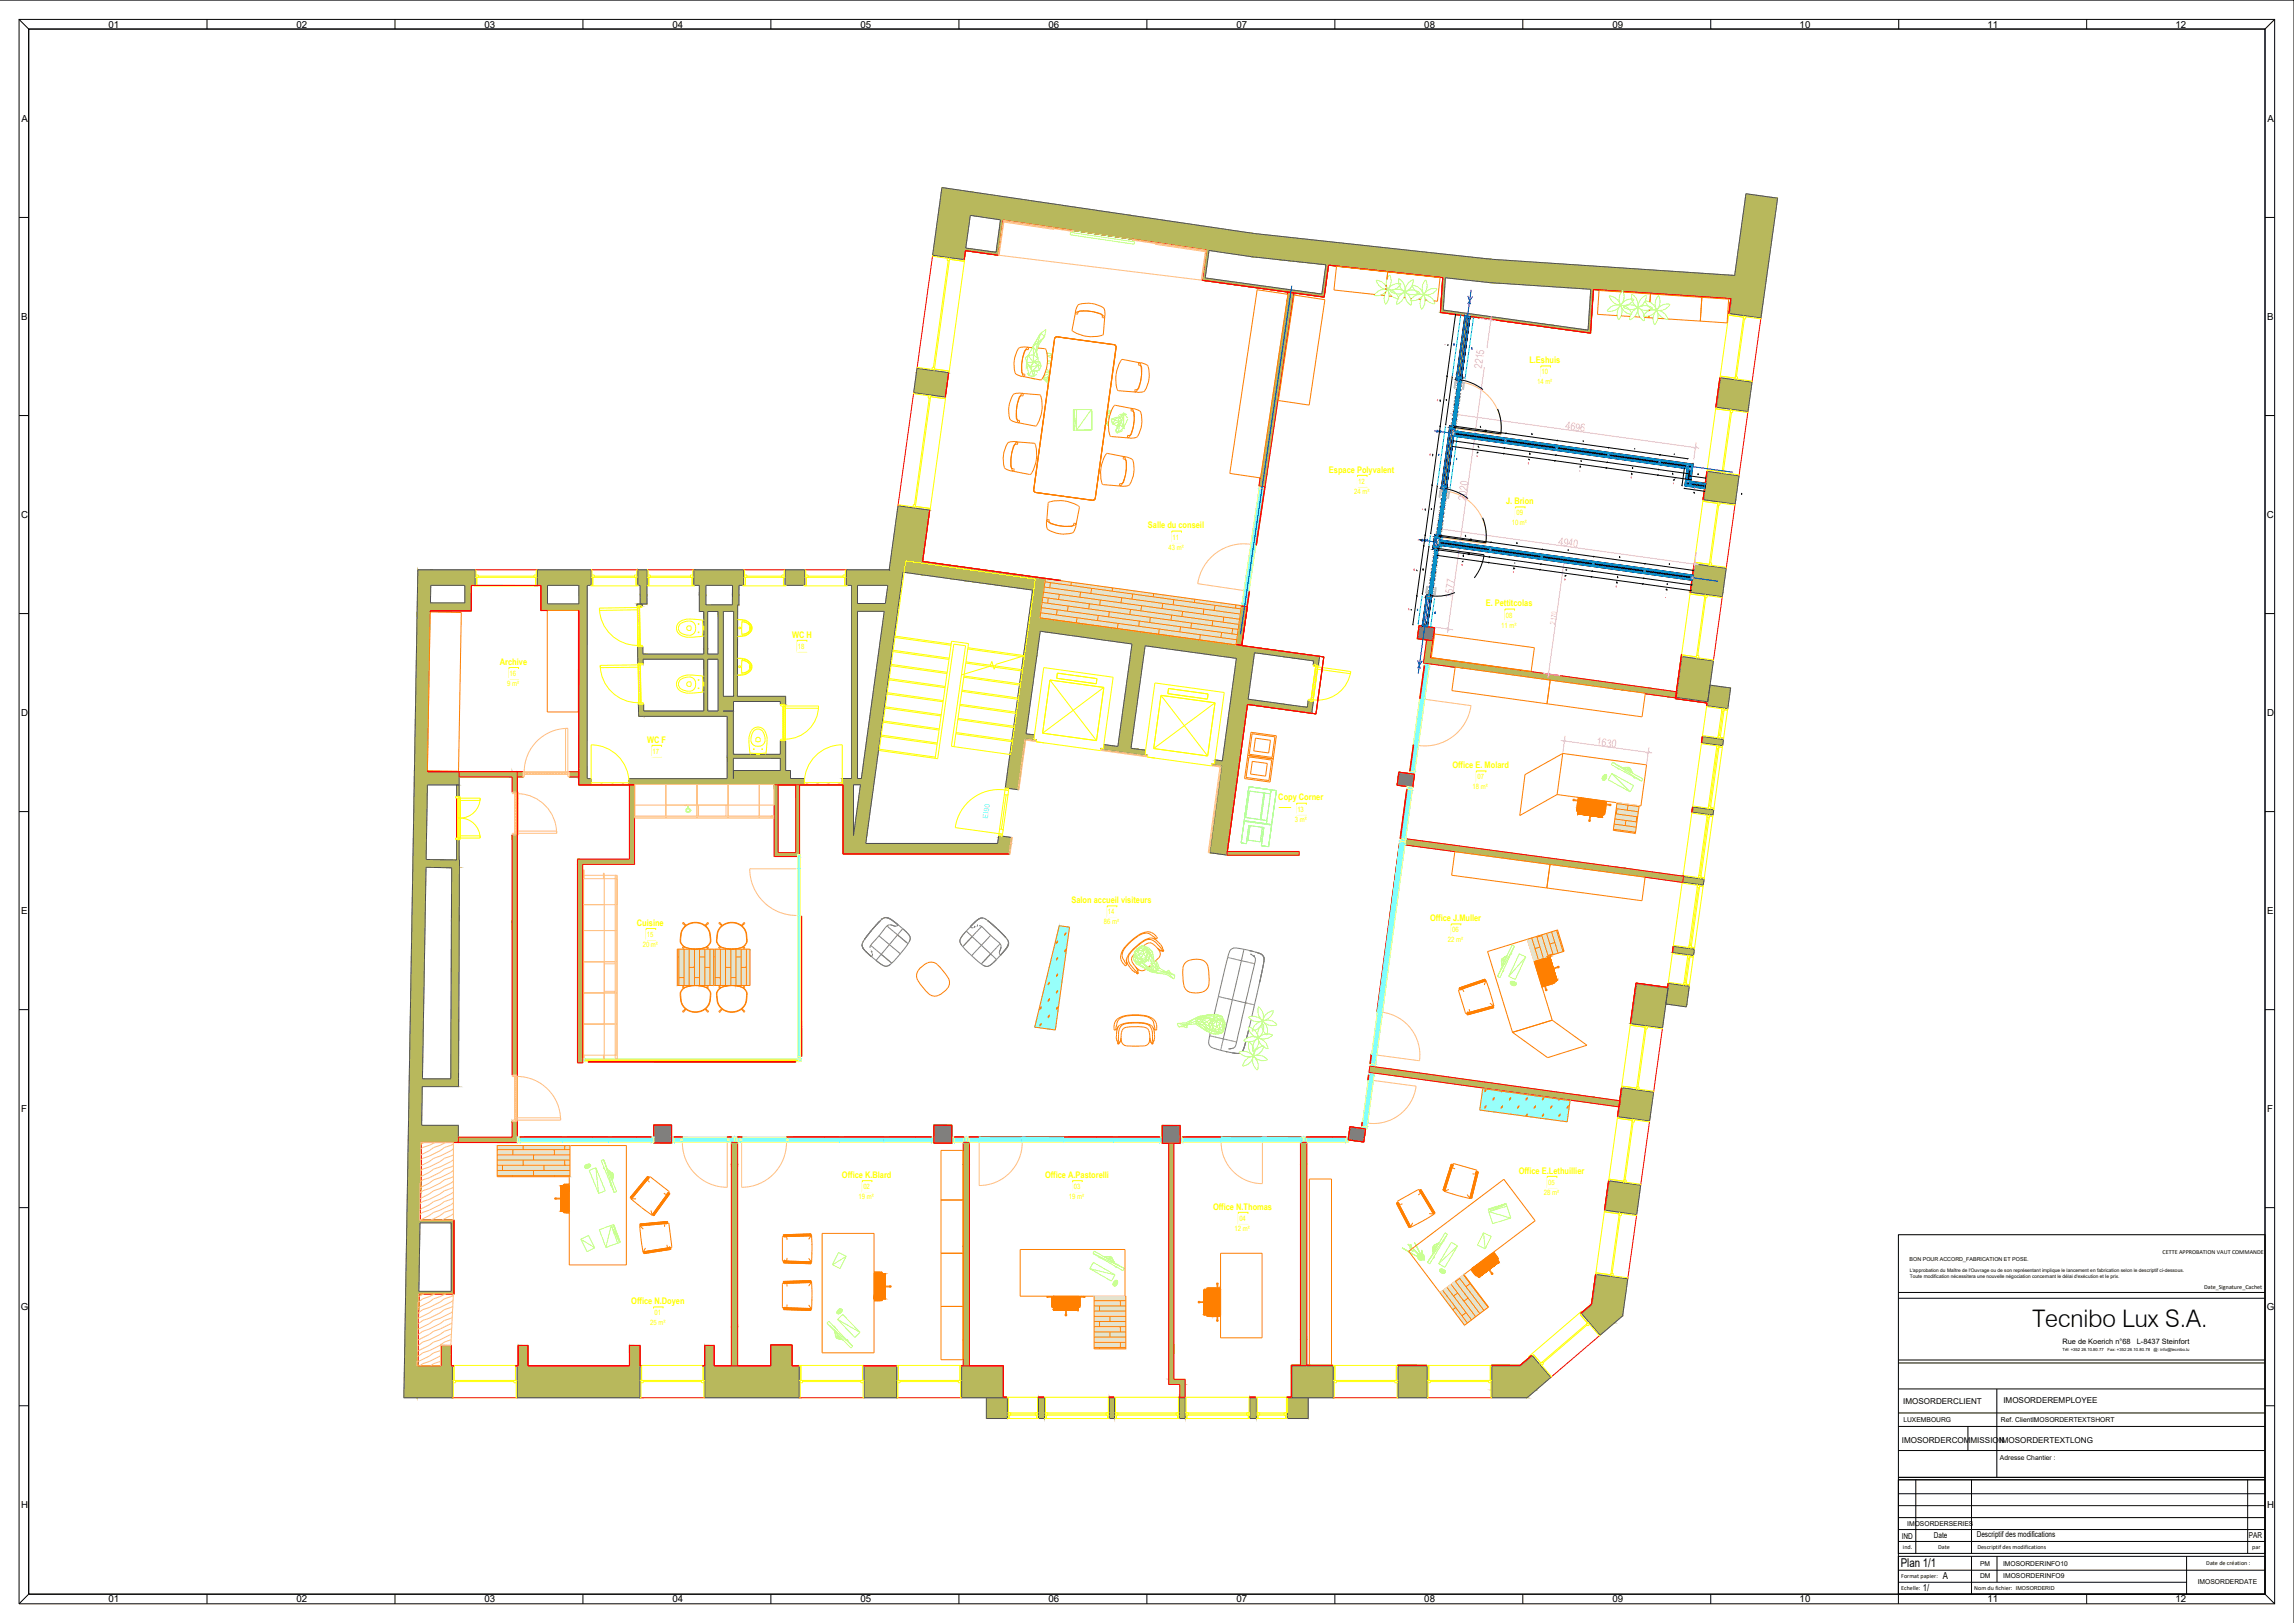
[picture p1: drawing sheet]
<svg xmlns="http://www.w3.org/2000/svg" width="1189mm" height="841mm" viewBox="0 0 1189 841" stroke-linecap="round" stroke-linejoin="round" font-family="sans-serif">
<defs><g id="words">
<text font-size="12.5" x="1053" y="687">Tecnibo Lux S.A.</text>
<text font-size="6.3" x="985" y="812">Plan 1/1</text>
<g font-size="5.6" fill="#ff7fff">
<text x="768" y="191" transform="rotate(-82 768 191)">2215</text>
<text x="811" y="222" transform="rotate(8 811 222)">4696</text>
<text x="760" y="259" transform="rotate(-82 760 259)">2020</text>
<text x="807" y="282" transform="rotate(8 807 282)">4940</text>
<text x="753" y="310" transform="rotate(-82 753 310)">1577</text>
<text x="827" y="386" transform="rotate(8 827 386)">1630</text>
</g>
<g font-size="5">
<text x="56" y="14">01</text>
<text x="154" y="14">02</text>
<text x="251" y="14">03</text>
<text x="349" y="14">04</text>
<text x="446" y="14">05</text>
<text x="543" y="14">06</text>
<text x="641" y="14">07</text>
<text x="738" y="14">08</text>
<text x="836" y="14">09</text>
<text x="933" y="14">10</text>
<text x="1030" y="14">11</text>
<text x="1127" y="14">12</text>
<text x="11" y="63">A</text>
<text x="1175" y="63">A</text>
<text x="11" y="166">B</text>
<text x="1175" y="166">B</text>
<text x="11" y="268">C</text>
<text x="1175" y="268">C</text>
<text x="11" y="371">D</text>
<text x="1175" y="371">D</text>
<text x="11" y="473">E</text>
<text x="1175" y="473">E</text>
<text x="11" y="576">F</text>
<text x="1175" y="576">F</text>
<text x="11" y="679">G</text>
<text x="1175" y="679">G</text>
<text x="11" y="781">H</text>
<text x="1175" y="781">H</text>
<text x="1007" y="818">A</text>
<text x="997" y="825">1/</text>
<text x="56" y="830">01</text>
<text x="154" y="830">02</text>
<text x="251" y="830">03</text>
<text x="349" y="830">04</text>
<text x="446" y="830">05</text>
<text x="543" y="830">06</text>
<text x="641" y="830">07</text>
<text x="738" y="830">08</text>
<text x="836" y="830">09</text>
<text x="933" y="830">10</text>
<text x="1030" y="830">11</text>
<text x="1127" y="830">12</text>
</g>
<g font-size="4.7" fill="#ff0">
<text x="793" y="188">L.Eshuis</text>
<text x="689" y="245">Espace Polyvalent</text>
<text x="781" y="261">J. Brion</text>
<text x="595" y="274">Salle du conseil</text>
<text x="770" y="314">E. Pettitcolas</text>
<text x="410" y="330">WC H</text>
<text x="259" y="344">Archive</text>
<text x="335" y="385">WC F</text>
<text x="753" y="398">Office E. Molard</text>
<text x="662" y="415">Copy Corner</text>
<text x="555" y="468">Salon accueil visiteurs</text>
<text x="330" y="480">Cuisine</text>
<text x="741" y="477">Office J.Muller</text>
<text x="436" y="610">Office K.Blard</text>
<text x="542" y="610">Office A.Pastorelli</text>
<text x="787" y="608">Office E.Lethuillier</text>
<text x="629" y="627">Office N.Thomas</text>
<text x="327" y="676">Office N.Doyen</text>
</g>
<g font-size="4.2">
<text x="986" y="727">IMOSORDERCLIENT</text>
<text x="1038" y="727">IMOSORDEREMPLOYEE</text>
<text x="986" y="748">IMOSORDERCOMMISSION</text>
<text x="1036" y="748">IMOSORDERTEXTLONG</text>
<text x="986" y="797">IND</text>
<text x="1002" y="797">Date</text>
<text x="1024" y="796">Descriptif des modifications</text>
<text x="1165" y="797">PAR</text>
</g>
<g font-size="3.8" fill="#ff0">
<text x="799" y="194">10</text>
<text x="797" y="199">14 m²</text>
<text x="704" y="251">12</text>
<text x="702" y="256">24 m²</text>
<text x="786" y="267">09</text>
<text x="783" y="272">10 m²</text>
<text x="608" y="280">11</text>
<text x="606" y="285">43 m²</text>
<text x="780" y="320">08</text>
<text x="778" y="325">11 m²</text>
<text x="414" y="336">18</text>
<text x="264" y="350">16</text>
<text x="263" y="355">9 m²</text>
<text x="338" y="391">17</text>
<text x="766" y="404">07</text>
<text x="763" y="409">18 m²</text>
<text x="671" y="426">3 m²</text>
<text x="672" y="421">13</text>
<text x="574" y="474">14</text>
<text x="572" y="479">86 m²</text>
<text x="335" y="486">15</text>
<text x="753" y="483">06</text>
<text x="333" y="491">20 m²</text>
<text x="750" y="488">22 m²</text>
<text x="447" y="616">02</text>
<text x="556" y="616">03</text>
<text x="802" y="614">05</text>
<text x="445" y="621">19 m²</text>
<text x="554" y="621">19 m²</text>
<text x="800" y="619">28 m²</text>
<text x="642" y="633">04</text>
<text x="640" y="638">12 m²</text>
<text x="339" y="682">01</text>
<text x="337" y="687">25 m²</text>
</g>
<text font-size="3.8" fill="#ff7fff" x="806" y="324" transform="rotate(-82 806 324)">2170</text>
<text font-size="3.8" fill="#7fffff" x="512" y="424" transform="rotate(-82 512 424)">EI90</text>
<g font-size="3.8">
<text x="1069" y="696">Rue de Koerich n°68</text>
<text x="1107" y="696">L-8437 Steinfort</text>
</g>
<g font-size="3.5">
<text x="986" y="737">LUXEMBOURG</text>
<text x="1037" y="737">Ref. Client :</text>
<text x="1053" y="737">IMOSORDERTEXTSHORT</text>
<text x="1036" y="756">Adresse Chantier :</text>
<text x="988" y="791">IMOSORDERSERIES</text>
<text x="1026" y="812">PM</text>
<text x="1038" y="811">IMOSORDERINFO10</text>
<text x="1026" y="818">DM</text>
<text x="1038" y="818">IMOSORDERINFO9</text>
<text x="1139" y="821">IMOSORDERDATE</text>
</g>
<g font-size="3.2">
<text x="1121" y="650">CETTE APPROBATION VAUT COMMANDE</text>
<text x="1142" y="668">Date_Signature_Cachet</text>
<text x="988" y="797">-</text>
<text x="986" y="803">ind.</text>
<text x="1004" y="803">Date</text>
<text x="1025" y="803">Descriptif des modifications</text>
<text x="1167" y="803">par</text>
<text x="1143" y="811">Date de création :</text>
<text x="985" y="818">Format papier:</text>
<text x="985" y="824">Echelle:</text>
<text x="1023" y="824">Nom du fichier:</text>
</g>
<g font-size="2.8">
<text x="990" y="653">BON POUR ACCORD_FABRICATION ET POSE.</text>
<text x="1045" y="824">IMOSORDERID</text>
</g>
<text font-size="2.6" fill="#f0f" x="862" y="311">HC</text>
<g font-size="2.5">
<text x="990" y="659">L'approbation du Maître de l'Ouvrage ou de son représentant implique le lancement en fabrication selon le descriptif ci-dessous.</text>
<text x="990" y="662">Toute modification nécessitera une nouvelle négociation concernant le délai d'exécution et le prix.</text>
</g>
<g font-size="2.2">
<text x="1069" y="700">Tél: +352 26.10.80.77</text>
<text x="1092" y="700">Fax: +352 26.10.80.78</text>
<text x="1116" y="700">@: info@tecnibo.lu</text>
</g>
</g></defs>
<!-- layer: A-COLS -->
<g fill="#808080" stroke="#808080" stroke-width=".52">
<path d="M339 583h9z"/>
<path d="M339 583h9v9z"/>
<path d="M735 324l8 1h-8z"/>
<path d="M735 331h8v1z"/>
<path d="M484 583h9z"/>
<path d="M484 583h9v9z"/>
<path d="M700 584l8 1h-9z"/>
<path d="M699 591h8z"/>
<path d="M725 400l8 1h-8z"/>
<path d="M724 407l8 1z"/>
<path d="M724 407h8v1z"/>
<path d="M339 592h9zM339 583l9 9h-9z"/>
<path d="M735 325l8 6v-6zM735 325l8 6h-8z"/>
<path d="M735 331l8 1zM742 332h1z"/>
<path d="M484 583v9h9zM484 592h9z"/>
<path d="M699 585l8 6 1-6zM699 585l8 6h-8z"/>
<path d="M699 591h8zM699 591h8v1z"/>
<path d="M602 583l10 9v-9zM602 583l10 9h-10z"/>
<path d="M725 401l7 6 1-6zM725 401l7 6h-8z"/>
</g>
<!-- layer: A-WALL-PATT -->
<g fill="#b8b85c" stroke="#b8b85c" stroke-width=".52">
<path d="M221 445l17 1z"/>
<path d="M221 449l17 1z"/>
<path d="M234 450h4z"/>
<path d="M330 313h3z"/>
<path d="M330 313h3v1z"/>
<path d="M330 335h3z"/>
<path d="M330 335h3v9z"/>
<path d="M331 365h3z"/>
<path d="M372 317h3z"/>
<path d="M380 313h2z"/>
<path d="M540 320l49 7h-50z"/>
<path d="M592 334h50v2z"/>
<path d="M587 334l6 1h-6z"/>
<path d="M587 335h6l-7 52z"/>
<path d="M642 334l9 2h-9z"/>
<path d="M627 442h9v1z"/>
<path d="M651 336l19 2h-20z"/>
<path d="M664 340h20v2z"/>
<path d="M681 342l2 1z"/>
<path d="M681 344l2 1z"/>
<path d="M681 344h2z"/>
<path d="M678 363h3z"/>
<path d="M678 363h3l-1 6z"/>
<path d="M488 97l17 3h-17z"/>
<path d="M488 100h17l-5 32z"/>
<path d="M475 191l17 2h-17z"/>
<path d="M475 193h17l-2 10z"/>
<path d="M465 262l17 2h-17z"/>
<path d="M461 295h16v1z"/>
<path d="M773 134l126 9h-127z"/>
<path d="M834 151h7z"/>
<path d="M841 151l56 4z"/>
<path d="M841 151h57l-1 4z"/>
<path d="M650 121l111 12h-112z"/>
<path d="M661 134h112l-1 12z"/>
<path d="M505 100l81 12h-83z"/>
<path d="M567 121h83l-1 9z"/>
<path d="M461 296h7h-7z"/>
<path d="M478 291l49 7h-50z"/>
<path d="M542 300l7 1z"/>
<path d="M500 301h42l-1 5z"/>
<path d="M535 306l6 1h-6z"/>
<path d="M521 408l7 1z"/>
<path d="M518 433l6 1h-7z"/>
<path d="M532 380l4 1h-4z"/>
<path d="M535 383l2 1z"/>
<path d="M535 383h2z"/>
<path d="M572 386l14 2h-14z"/>
<path d="M571 388h1z"/>
<path d="M593 391l2 1z"/>
<path d="M593 391h2z"/>
<path d="M630 394h3h-3z"/>
<path d="M628 396h1z"/>
<path d="M628 396l5 1z"/>
<path d="M628 396h5v1z"/>
<path d="M905 100l16 3h-16z"/>
<path d="M896 162h17z"/>
<path d="M892 196l16 2h-17z"/>
<path d="M890 211h16v1z"/>
<path d="M885 244l16 3h-16z"/>
<path d="M883 259h17l-1 2z"/>
<path d="M878 292l17 2h-17z"/>
<path d="M876 307h17v1z"/>
<path d="M872 340l16 3h-17z"/>
<path d="M871 343h17l-3 18z"/>
<path d="M848 510l16 2h-16z"/>
<path d="M848 512h16l-2 18z"/>
<path d="M841 564l16 2h-17z"/>
<path d="M840 566h17l-2 13z"/>
<path d="M834 612l16 2h-16z"/>
<path d="M834 614h16l-1 13z"/>
<path d="M827 660l17 3h-17z"/>
<path d="M824 682h17l-4 3z"/>
<path d="M781 714l13-11 10 11z"/>
<path d="M365 317h2z"/>
<path d="M647 362l19 3h-20z"/>
<path d="M658 367h20l-1 1z"/>
<path d="M773 708h15l-15 12z"/>
<path d="M886 355l11 2h-11z"/>
<path d="M886 357h11l-1 9z"/>
<path d="M883 382l10 1h-11z"/>
<path d="M882 383h11v2z"/>
<path d="M877 418l11 2h-11z"/>
<path d="M877 420h11v1z"/>
<path d="M872 454l11 2h-11z"/>
<path d="M872 456h11v1z"/>
<path d="M867 490l11 2h-11z"/>
<path d="M867 492h11v2z"/>
<path d="M865 510l10 1h-10z"/>
<path d="M863 520h11z"/>
<path d="M362 308h4v9z"/>
<path d="M366 314l14-1z"/>
<path d="M366 314h14v3z"/>
<path d="M332 308h3v5z"/>
<path d="M380 313h3z"/>
<path d="M625 130h2z"/>
<path d="M625 130h2l-3 15z"/>
<path d="M625 144l9 1h-10z"/>
<path d="M677 153h9z"/>
<path d="M687 137h1z"/>
<path d="M687 137h1l-2 15z"/>
<path d="M748 144h1z"/>
<path d="M748 144h1l-1 18z"/>
<path d="M748 161l10 1h-10z"/>
<path d="M798 169h10l16 2z"/>
<path d="M824 150h2z"/>
<path d="M824 150h2l-2 21z"/>
<path d="M519 114h1z"/>
<path d="M519 114h1l-3 18z"/>
<path d="M500 129l10 1h-10z"/>
<path d="M500 130h10l6 1z"/>
<path d="M237 435h1v11z"/>
<path d="M722 554l24 3h-24z"/>
<path d="M798 568h23l5 1z"/>
<path d="M729 435l23 3h-24z"/>
<path d="M818 450h25l-1 2z"/>
<path d="M752 342l23 3h-24z"/>
<path d="M753 346h1z"/>
<path d="M853 359h2z"/>
<path d="M643 314h3h-3z"/>
<path d="M641 334h2z"/>
<path d="M641 334h3z"/>
<path d="M339 583h9z"/>
<path d="M339 583v9z"/>
<path d="M339 592h9z"/>
<path d="M348 583v9z"/>
<path d="M484 583h9z"/>
<path d="M484 583v9z"/>
<path d="M484 592h9z"/>
<path d="M493 583v9z"/>
<path d="M700 584l8 1z"/>
<path d="M700 584l-1 7z"/>
<path d="M699 591l8 1z"/>
<path d="M708 585l-1 7z"/>
<path d="M725 400h1z"/>
<path d="M732 401h1z"/>
<path d="M725 400l-1 7z"/>
<path d="M724 407h1z"/>
<path d="M733 401l-1 7z"/>
<path d="M735 324h1z"/>
<path d="M735 324l8 1z"/>
<path d="M735 324l-1 7z"/>
<path d="M735 324v7z"/>
<path d="M742 332h1z"/>
<path d="M743 325v7z"/>
<path d="M500 130h1z"/>
<path d="M500 130l17 2z"/>
<path d="M520 114l-3 18z"/>
<path d="M520 114h1z"/>
<path d="M625 130l-2 15z"/>
<path d="M623 145h1z"/>
<path d="M678 153l8 1z"/>
<path d="M688 137l-2 17z"/>
<path d="M747 144h1z"/>
<path d="M748 144l-2 18z"/>
<path d="M748 144l-1 18z"/>
<path d="M798 169l26 4z"/>
<path d="M826 150l-2 23z"/>
<path d="M826 150h1z"/>
<path d="M839 151h2z"/>
<path d="M896 155h1z"/>
<path d="M897 155l-1 7z"/>
<path d="M891 196l-2 15z"/>
<path d="M885 244l-2 15z"/>
<path d="M878 292l-2 15z"/>
<path d="M871 339l-3 23z"/>
<path d="M868 362h1z"/>
<path d="M884 364h1z"/>
<path d="M885 364l-1 2z"/>
<path d="M882 382v3z"/>
<path d="M877 418v3z"/>
<path d="M867 490v4z"/>
<path d="M864 510v2z"/>
<path d="M848 509l-3 21z"/>
<path d="M840 564l-2 15z"/>
<path d="M834 612l-3 15z"/>
<path d="M834 612l-2 15z"/>
<path d="M819 680l6-4z"/>
<path d="M646 365l-10 76z"/>
<path d="M666 368l16 2z"/>
<path d="M686 340l-4 30z"/>
<path d="M643 335h1z"/>
<path d="M666 338l20 2z"/>
<path d="M478 291h1z"/>
<path d="M548 301h2z"/>
<path d="M500 130v5z"/>
<path d="M492 193l-2 13z"/>
<path d="M482 264l-4 27z"/>
<path d="M843 450l23 3h-24z"/>
<path d="M853 455h19v1z"/>
<path d="M738 340l14 2h-14z"/>
<path d="M738 344h14z"/>
<path d="M646 314l-3 21z"/>
<path d="M646 314l-2 21z"/>
<path d="M739 332h4h-4z"/>
<path d="M739 332h4l-2 8z"/>
<path d="M667 151l4 1h-4z"/>
<path d="M652 252h4z"/>
<path d="M641 334l3 1z"/>
<path d="M641 334h3v1z"/>
<path d="M710 552l12 2h-12z"/>
<path d="M710 554h12v2z"/>
<path d="M826 569l14 1h-14z"/>
<path d="M826 570h14v2z"/>
<path d="M856 357l13 2h-14z"/>
<path d="M855 360h14v1z"/>
<path d="M709 557v3z"/>
<path d="M706 582v1z"/>
<path d="M725 437l-11 87z"/>
<path d="M711 546l-1 5z"/>
<path d="M729 409l-3 25z"/>
<path d="M738 345l-2 17z"/>
<path d="M732 386l-1 14z"/>
<path d="M655 252l-4 30z"/>
<path d="M647 306l-1 8z"/>
<path d="M222 400l16 7v-7zM222 400l16 7h-16z"/>
<path d="M217 295l6 22v-22zM217 295l6 22h-7z"/>
<path d="M216 317l6 82 1-82zM216 317l6 82h-7z"/>
<path d="M215 399h7zM215 399h7z"/>
<path d="M215 399l2 303 5-303zM215 399l2 303h-7z"/>
<path d="M210 702l6 22 1-22zM210 702l6 22h-7z"/>
<path d="M218 583l20 9v-9zM218 583l20 9h-20z"/>
<path d="M221 446l17 3v-3zM221 446l17 3h-17z"/>
<path d="M221 449l17 1zM234 450h4z"/>
<path d="M219 559l19 4v-4zM219 559l19 4h-19z"/>
<path d="M234 450l4 27v-27zM234 450l4 27h-4z"/>
<path d="M234 477l4 82v-82zM234 477l4 82h-4z"/>
<path d="M326 403l54 3v-3zM326 403l54 3h-54z"/>
<path d="M326 406l3 1zM326 406l3 1z"/>
<path d="M300 403l6 4v-4zM300 403l6 4h-6z"/>
<path d="M380 399l30 7v-7zM380 399l30 7h-30z"/>
<path d="M401 406l9 1zM401 406l9 1z"/>
<path d="M437 403l9 4v-4zM437 403l9 4h-9z"/>
<path d="M410 403l7 4v-4zM410 403l7 4h-7z"/>
<path d="M377 368l3 25v-25zM377 368l3 25h-3z"/>
<path d="M377 393l3 10v-10zM377 393l3 10h-3z"/>
<path d="M330 314h3zM330 313l3 1h-3z"/>
<path d="M330 335l1 9h2zM331 344h2z"/>
<path d="M331 365l3 6v-6zM331 365l3 6h-3z"/>
<path d="M372 317l3 51v-51zM372 317l3 51h-3z"/>
<path d="M380 313l2 4v-4zM380 313l2 4h-2z"/>
<path d="M380 317l2 44v-44zM380 317l2 44h-2z"/>
<path d="M404 364l3 1v-1zM404 364l3 1h-3z"/>
<path d="M404 384l3 15v-15zM404 384l3 15h-3z"/>
<path d="M380 391l24 2v-2zM380 391l24 2h-24z"/>
<path d="M439 295l21 8 1-8zM439 295l21 8h-21z"/>
<path d="M407 295l10 8v-8zM407 295l10 8h-10z"/>
<path d="M360 295l25 8v-8zM360 295l25 8h-25z"/>
<path d="M331 295l4 8v-8zM331 295l4 8h-4z"/>
<path d="M278 295l28 8v-8zM278 295l28 8h-28z"/>
<path d="M223 295l23 8v-8zM223 295l23 8h-23z"/>
<path d="M539 327l101 7-51-7zM539 327l101 7h-49z"/>
<path d="M591 334h50zM591 334h50z"/>
<path d="M591 334h51zM591 334h51z"/>
<path d="M592 334l8 2h42zM600 336h42l-1 5z"/>
<path d="M587 335l-8 52h7zM579 387h7v1z"/>
<path d="M642 336l-6 106 15-106zM642 336l-6 106h-9z"/>
<path d="M627 442l9 1zM633 443h3z"/>
<path d="M650 338l34 2-14-2zM650 338l34 2h-20z"/>
<path d="M664 340l20 2zM681 342h3z"/>
<path d="M681 343l2 1v-1zM681 343l2 1h-2z"/>
<path d="M678 363l-1 6h3zM677 369h3z"/>
<path d="M488 100l-5 32h17zM483 132h17v3z"/>
<path d="M475 193l-1 10h16zM474 203h16v3z"/>
<path d="M465 264l12 31 5-31zM465 264l12 31h-16z"/>
<path d="M461 295l7 1h9zM468 296h9v2z"/>
<path d="M772 143l126 3 1-3zM772 143l126 3h-126z"/>
<path d="M772 146l126 5v-5zM772 146l126 5h-64z"/>
<path d="M841 151h57zM841 151h57h-57z"/>
<path d="M649 133l124 1-12-1zM649 133l124 1h-112z"/>
<path d="M661 134l104 12h7zM765 146h7z"/>
<path d="M503 112l147 9-64-9zM503 112l147 9h-83z"/>
<path d="M567 121l60 9h22zM627 130h22v3z"/>
<path d="M300 303l4 100v-100zM300 303l4 100h-4z"/>
<path d="M334 368l43 3v-3zM334 368l43 3h-43z"/>
<path d="M461 296l-12 137 19-137zM461 296l-12 137h-7z"/>
<path d="M442 433l7 4v-4zM442 433l7 4h-7z"/>
<path d="M477 298l65 2-15-2zM477 298l65 2h-50z"/>
<path d="M492 300l50 1v-1zM492 300l50 1h-42z"/>
<path d="M500 301l41 5zM539 306h2z"/>
<path d="M535 307l4 13 2-13zM535 307l4 13h-6z"/>
<path d="M533 320h7zM533 320h7z"/>
<path d="M533 320l4 20 3-20zM533 320l4 20h-7z"/>
<path d="M530 340h7zM530 340h7z"/>
<path d="M531 340h6zM530 340h7z"/>
<path d="M530 340l-2 68 9-68zM530 340l-2 68h-7z"/>
<path d="M521 408l7 1zM523 409h5z"/>
<path d="M517 434l7 3v-3zM517 434l7 3h-7z"/>
<path d="M517 437l6 5 1-5zM517 437l6 5h-7z"/>
<path d="M532 381l4 2v-2zM532 381l4 2h-5z"/>
<path d="M531 383h5zM531 383h5z"/>
<path d="M534 383h3zM534 383h3z"/>
<path d="M572 388h16zM572 388h16z"/>
<path d="M571 388h19zM571 388h19z"/>
<path d="M570 388l24 1zM570 388l24 1z"/>
<path d="M574 389l19 2 1-2zM574 389l19 2z"/>
<path d="M591 391h4zM591 391h4z"/>
<path d="M630 394l3 2v-2zM630 394l3 2h-4z"/>
<path d="M629 396h4zM629 396h4z"/>
<path d="M628 396h5zM628 396h5z"/>
<path d="M905 103l8 59 8-59zM905 103l8 59h-17z"/>
<path d="M896 162l17 1zM897 163h16v2z"/>
<path d="M891 198l15 13 2-13zM891 198l15 13h-16z"/>
<path d="M890 211l7 1h9zM897 212h9v1z"/>
<path d="M885 247l15 12 1-12zM885 247l15 12h-17z"/>
<path d="M883 259l16 2zM897 261h2z"/>
<path d="M878 294l15 13 2-13zM878 294l15 13h-17z"/>
<path d="M876 307l10 1h7zM886 308h7v1z"/>
<path d="M871 343l-2 18h16zM869 361h16v3z"/>
<path d="M848 512l-3 18h17zM845 530h17v3z"/>
<path d="M840 566l-1 13h16zM839 579h16v2z"/>
<path d="M834 614l-2 13h17zM832 627h17l-1 2z"/>
<path d="M827 663l14 19 3-19zM827 663l14 19h-17z"/>
<path d="M824 682v3h13zM824 685h13l-8 7z"/>
<path d="M820 681l5-5-1 5zM820 681l4 4v-4z"/>
<path d="M781 714l15 6 8-6zM773 720l8-6 15 6z"/>
<path d="M773 720l18 4 5-4zM773 720l18 4h-18z"/>
<path d="M333 339l39 3v-3zM333 339l39 3h-39z"/>
<path d="M365 317l2 19v-19zM365 317l2 19h-2z"/>
<path d="M365 336l2 3v-3zM365 336l2 3h-2z"/>
<path d="M365 342l2 26v-26zM365 342l2 26h-2z"/>
<path d="M646 365l32 2-12-2zM646 365l32 2h-20z"/>
<path d="M658 367l8 1h11zM666 368h11v1z"/>
<path d="M725 708l15 16v-16zM725 708l15 16h-15z"/>
<path d="M670 708l21 16v-16zM670 708l21 16h-21z"/>
<path d="M498 708l22 16v-16zM498 708l22 16h-22z"/>
<path d="M448 708l17 16v-16zM448 708l17 16h-17z"/>
<path d="M365 708l49 16v-16zM365 708l49 16h-49z"/>
<path d="M268 708l64 16v-16zM268 708l64 16h-64z"/>
<path d="M216 708l18 16v-16zM216 708l18 16h-18z"/>
<path d="M223 312l21 4v-4zM223 312l21 4h-21z"/>
<path d="M241 303l3 9v-9zM241 303l3 9h-3z"/>
<path d="M280 313l20 3v-3zM280 313l20 3h-20z"/>
<path d="M280 303l4 10v-10zM280 303l4 10h-4z"/>
<path d="M667 724l11 11v-11zM667 724l11 11h-11z"/>
<path d="M648 724l3 11v-11zM648 724l3 11h-3z"/>
<path d="M611 724l3 11v-11zM611 724l3 11h-3z"/>
<path d="M575 724l3 11v-11zM575 724l3 11h-3z"/>
<path d="M538 724l3 11v-11zM538 724l3 11h-3z"/>
<path d="M511 724l11 11v-11zM511 724l11 11h-11z"/>
<path d="M886 357l-1 9h11zM885 366h11l-1 1z"/>
<path d="M882 383v2h11zM882 385h11v1z"/>
<path d="M877 420v1h11zM877 421h11v1z"/>
<path d="M872 456v1h11zM872 457h11v2z"/>
<path d="M867 492v2h11zM867 494h11v1z"/>
<path d="M865 511l9 9 1-9zM865 511l9 9h-11z"/>
<path d="M863 520h11zM864 520h10v2z"/>
<path d="M380 361l27 3v-3zM380 361l27 3h-27z"/>
<path d="M375 361l5 7v-7zM375 361l5 7h-5z"/>
<path d="M375 368h5zM375 368h5z"/>
<path d="M362 303l4 5v-5zM362 303l4 5h-4z"/>
<path d="M362 308v9h4zM362 317h4z"/>
<path d="M366 314v3h14zM366 317h14z"/>
<path d="M332 303l3 5v-5zM332 303l3 5h-3z"/>
<path d="M332 308v5h3zM332 313h3z"/>
<path d="M380 303l3 5v-5zM380 303l3 5h-3z"/>
<path d="M380 308l3 5v-5zM380 308l3 5h-3z"/>
<path d="M625 130l-2 15h1zM623 145h1z"/>
<path d="M624 145l62 8-52-8zM624 145l62 8h-9z"/>
<path d="M677 153h9zM679 153h7v1z"/>
<path d="M687 137l-2 15h1zM685 152l1 1z"/>
<path d="M748 144l-1 18h1zM747 162h1z"/>
<path d="M748 162l60 7-50-7zM748 162l60 7h-10z"/>
<path d="M798 169l17 2h9zM815 171h9v2z"/>
<path d="M824 150l-1 21h1zM823 171h1z"/>
<path d="M519 114l-3 18h1zM516 132h1z"/>
<path d="M500 130l6 1h10zM506 131h10v1z"/>
<path d="M441 303l3 100v-100zM441 303l3 100h-3z"/>
<path d="M444 313l14 4 1-4zM444 313l14 4h-14z"/>
<path d="M437 407l5 35v-35zM437 407l5 35h-5z"/>
<path d="M237 407l1 6v-6zM237 407l1 6h-1z"/>
<path d="M237 446h1zM237 435l1 11h-1z"/>
<path d="M269 697l5 11v-11zM269 697l5 11h-5z"/>
<path d="M400 697l10 11v-11zM400 697l10 11h-10z"/>
<path d="M442 437l74 5 1-5zM442 437l74 5h-74z"/>
<path d="M218 632l17 2v-2zM218 632l17 2h-17z"/>
<path d="M234 634l1 37v-37zM234 634l1 37h-1z"/>
<path d="M217 669l17 2v-2zM217 669l17 2h-17z"/>
<path d="M229 697l5 11v-11zM229 697l5 11h-5z"/>
<path d="M326 697l6 11v-11zM326 697l6 11h-6z"/>
<path d="M365 697l5 11v-11zM365 697l5 11h-5z"/>
<path d="M265 400l3 10v-10zM265 400l3 10h-3z"/>
<path d="M265 433l3 44v-44zM265 433l3 44h-3z"/>
<path d="M265 477l3 80v-80zM265 477l3 80h-3z"/>
<path d="M265 581l3 8v-8zM265 581l3 8h-3z"/>
<path d="M265 589l3 3v-3zM265 589l3 3h-3z"/>
<path d="M238 589l27 3v-3zM238 589l27 3h-27z"/>
<path d="M326 407l3 41v-41zM326 407l3 41h-3z"/>
<path d="M401 407l2 35v-35zM401 407l2 35h-2z"/>
<path d="M401 442l13 2v-2zM401 442l13 2h-13z"/>
<path d="M412 407l2 35v-35zM412 407l2 35h-2z"/>
<path d="M379 603l3 85v-85zM379 603l3 85h-3z"/>
<path d="M499 603l3 42v-42zM499 603l3 42h-3z"/>
<path d="M499 645l3 49v-49zM499 645l3 49h-3z"/>
<path d="M674 603l3 91v-91zM674 603l3 91h-3z"/>
<path d="M722 557l99 11-75-11zM722 557l99 11h-23z"/>
<path d="M798 568l5 1h23zM803 569h23v3z"/>
<path d="M728 438l115 12-91-12zM728 438l115 12h-25z"/>
<path d="M818 450l13 2h11zM831 452h11v1z"/>
<path d="M751 345l25 1zM751 345l25 1z"/>
<path d="M754 346l102 11-80-11zM754 346l102 11h-22z"/>
<path d="M834 357l21 2 1-2zM834 357l21 2z"/>
<path d="M853 359h2zM853 359h2z"/>
<path d="M853 359h2zM853 359h2z"/>
<path d="M643 314l1 20 2-20zM643 314l1 20h-3z"/>
<path d="M238 400l27 3v-3zM238 400l27 3h-27z"/>
<path d="M339 583h9zM339 583h9z"/>
<path d="M339 583h9zM339 583h9zM339 583h9z"/>
<path d="M339 592h9zM339 592h9z"/>
<path d="M484 583h9zM484 583h9z"/>
<path d="M484 583h9zM484 583h9z"/>
<path d="M484 592h9zM484 592h9z"/>
<path d="M602 583h10zM602 583h10z"/>
<path d="M602 583v9zM602 583v9z"/>
<path d="M602 592h10zM602 592h10z"/>
<path d="M612 583v6zM612 583v6z"/>
<path d="M612 589v3zM612 589v3z"/>
<path d="M700 584l8 1zM707 585h1z"/>
<path d="M699 591h1zM699 591h1z"/>
<path d="M699 591l8 1zM706 592h1z"/>
<path d="M725 400l8 1zM725 400l8 1z"/>
<path d="M732 401h1zM732 401h1z"/>
<path d="M724 407l8 1zM724 407l8 1z"/>
<path d="M735 324h1zM735 324h1z"/>
<path d="M735 331l7 1zM735 331l7 1z"/>
<path d="M742 332h1zM742 332h1z"/>
<path d="M500 130h1zM500 130h1z"/>
<path d="M520 114l36 5zM520 114l36 5z"/>
<path d="M556 119l31 5zM556 119l31 5z"/>
<path d="M587 124h1zM587 124h1z"/>
<path d="M587 124l38 6zM587 124l38 6z"/>
<path d="M623 145l56 8zM623 145l56 8z"/>
<path d="M689 137l59 7zM689 137l59 7z"/>
<path d="M747 162l52 7zM747 162l52 7z"/>
<path d="M826 150l15 1zM826 150l15 1z"/>
<path d="M839 151h2zM840 151h1z"/>
<path d="M841 151h1zM841 151h1z"/>
<path d="M841 151l56 4zM841 151l56 4z"/>
<path d="M868 362l17 2zM868 362l17 2z"/>
<path d="M848 509l16 3zM848 509l16 3z"/>
<path d="M827 660l-2 16zM827 660l-2 16z"/>
<path d="M788 708l6-6zM788 708l6-6z"/>
<path d="M773 707h15zM773 707l15 1z"/>
<path d="M724 707l15 1zM724 707l15 1z"/>
<path d="M669 707l22 1zM669 707l22 1z"/>
<path d="M669 708v16zM669 708v16z"/>
<path d="M667 724h2zM667 724h2z"/>
<path d="M648 724h3zM648 724h3z"/>
<path d="M575 724h2zM575 724h2z"/>
<path d="M538 724h3zM538 724h3z"/>
<path d="M520 724h2zM520 724h2z"/>
<path d="M520 708v16zM520 708v16z"/>
<path d="M498 708h22zM498 708h22z"/>
<path d="M448 708h16zM448 708h16z"/>
<path d="M410 708h4zM410 708h4z"/>
<path d="M410 697l1 5zM410 697l1 5z"/>
<path d="M410 702l1 6zM410 702l1 6z"/>
<path d="M399 697h11zM399 697h11z"/>
<path d="M399 697v11zM399 697v11z"/>
<path d="M370 708h9zM370 708h9z"/>
<path d="M370 697v5zM370 697v5z"/>
<path d="M370 702v6zM370 702v6z"/>
<path d="M365 697h5zM365 697h5z"/>
<path d="M365 697v11zM365 697v11z"/>
<path d="M364 708h1zM364 708h1z"/>
<path d="M332 697v5zM332 697v5z"/>
<path d="M332 702v6zM332 702v6z"/>
<path d="M326 697h6zM326 697h6z"/>
<path d="M326 697v11zM326 697v11z"/>
<path d="M274 708h52zM274 708h52z"/>
<path d="M274 697v5zM274 697v5z"/>
<path d="M274 702v6zM274 702v6z"/>
<path d="M268 697h6zM268 697h6z"/>
<path d="M268 697l1 11zM268 697l1 11z"/>
<path d="M267 708h1zM267 708h1z"/>
<path d="M234 708h1zM234 708h1z"/>
<path d="M234 697v5zM234 697v5z"/>
<path d="M234 702v6zM234 702v6z"/>
<path d="M228 697h6zM228 697h6z"/>
<path d="M228 697l1 11zM228 697l1 11z"/>
<path d="M216 708h12zM216 708h12z"/>
<path d="M217 671v31zM217 671v31z"/>
<path d="M217 702v6zM217 702l-1 6z"/>
<path d="M217 671h18zM217 671h18z"/>
<path d="M235 632v13zM235 632v13z"/>
<path d="M235 645v26zM235 645v26z"/>
<path d="M218 632h17zM218 632h17z"/>
<path d="M218 592v40zM218 592v40z"/>
<path d="M218 592h50zM218 592h50z"/>
<path d="M268 403v186zM268 403v186z"/>
<path d="M268 589v3zM268 589v3z"/>
<path d="M222 400h49zM222 400h49z"/>
<path d="M223 316v1zM223 316v1z"/>
<path d="M223 316l21 1zM223 316l21 1z"/>
<path d="M244 303v13zM244 303v13z"/>
<path d="M244 303h36zM244 303h36z"/>
<path d="M280 303v13zM280 303v13z"/>
<path d="M280 316h4zM280 316h4z"/>
<path d="M300 316v91zM300 316v91z"/>
<path d="M401 407h36zM401 407h36z"/>
<path d="M300 407h29zM300 407h29z"/>
<path d="M437 407v36zM437 407v36z"/>
<path d="M437 442l86 1zM437 442l86 1z"/>
<path d="M647 365l20 3zM647 365l20 3z"/>
<path d="M666 368l16 2zM681 370h1z"/>
<path d="M643 335l24 3zM643 335l24 3z"/>
<path d="M666 338l20 2zM685 340h1z"/>
<path d="M478 291l71 10zM478 291l71 10z"/>
<path d="M548 301h2zM549 301h1z"/>
<path d="M499 694l3 14v-14zM499 694l3 14h-3z"/>
<path d="M674 694l3 13v-13zM674 694l3 13h-3z"/>
<path d="M674 592l3 11v-11zM674 592l3 11h-3z"/>
<path d="M499 592l3 11v-11zM499 592l3 11h-3z"/>
<path d="M379 592l3 11v-11zM379 592l3 11h-3z"/>
<path d="M842 453l31 1-7-1zM842 453l31 1h-24z"/>
<path d="M849 454l23 1 1-1zM849 454l23 1z"/>
<path d="M853 455h19zM853 455h19z"/>
<path d="M853 455l11 1h8zM864 456h8v1z"/>
<path d="M738 342l14 2v-2zM738 342l14 2h-14z"/>
<path d="M738 344h14zM742 344h10l-1 1z"/>
<path d="M382 708h17zM382 708h17z"/>
<path d="M739 332l-1 8h3zM738 340h3v1z"/>
<path d="M667 152h3h1zM667 152h3h-3z"/>
<path d="M667 152l3 1zM667 152l3 1z"/>
<path d="M667 153l-11 95 14-95zM667 153l-11 95h-3z"/>
<path d="M653 248h3zM653 248h3z"/>
<path d="M653 248l3 4v-4zM653 248l3 4h-4z"/>
<path d="M643 314l1 20 2-20zM643 314l1 20h-3z"/>
<path d="M379 688l3 20v-20zM379 688l3 20h-3z"/>
<path d="M710 554l-1 2h13zM709 556h13v1z"/>
<path d="M826 570v2h14zM826 572h14l-1 2z"/>
<path d="M855 359l14 1v-1zM855 359l14 1h-14z"/>
<path d="M855 360l9 1h5zM864 361h5v1z"/>
<path d="M269 589h68zM269 589h68z"/>
<path d="M377 589h2zM377 589h2z"/>
<path d="M349 589h5zM349 589h5z"/>
<path d="M377 589h2zM377 589h2z"/>
<path d="M349 589h5zM349 589h5z"/>
<path d="M408 589h75zM408 589h75z"/>
<path d="M382 589h3zM382 589h3z"/>
<path d="M495 589h5zM495 589h5z"/>
<path d="M502 589h99zM502 589h99z"/>
<path d="M657 589h17zM657 589h17z"/>
<path d="M613 589h22zM613 589h22z"/>
<path d="M677 589h21zM677 589h21z"/>
<path d="M305 550h107zM305 550h107z"/>
<path d="M295 400l5 2v-2zM295 400l5 2h-5z"/>
<path d="M295 402l5 1zM295 402l5 1z"/>
<path d="M268 400l3 3v-3zM268 400l3 3h-3z"/>
<path d="M415 475v72zM415 475v72z"/>
<path d="M299 445l27 3v-3zM299 445l27 3h-27z"/>
<path d="M299 448l3 103v-103zM299 448l3 103h-3z"/>
<path d="M636 441l37 2v-2zM636 441l37 2h-37z"/>
<path d="M606 592l2 110v-110zM606 592l2 110h-2z"/>
<path d="M606 702l2 13v-13zM606 702l2 13h-2z"/>
<path d="M606 715l8 2v-2zM606 715l8 2h-8z"/>
<path d="M611 717l3 7v-7zM611 717l3 7h-3z"/>
</g>
<!-- layer: A-COLS -->
<path d="M735 324l8 1v7l-8-1zM725 400l8 1-1 7-8-1zM339 583h9v9h-9zM484 583h9v9h-9zM602 583h10v9h-10zM700 584l8 1-1 7-8-1z" fill="none" stroke="#000" stroke-width=".52"/>
<!-- layer: I-WALL -->
<g fill="none" stroke="#545454" stroke-width=".52">
<path d="M519 114l-3 17-16-2M520 114l-3 18-17-2M625 130l-2 15 63 9 2-17M627 130l-2 14 60 8 2-15M748 144l-1 18 77 11 2-23M749 144l-1 17 75 10 1-21M223 295h-6l-8 429h7M468 296l-19 141h68l1-4M477 298l58 8-5 34M478 291l71 10M223 303v9h18v-9M244 303v13h-21v1"/>
<path d="M280 303v13h4M284 303v10h16v-10M304 303v100h2v4h-6v-91M330 314v-1h3v1M330 314h.1M332 303v10h3v-10M333 314h.1M362 303v14h3v22h-32v-4M366 303v11l14-1v-10M367 317h5v22h-5zM375 317h5v44h-5zM383 303v10h-1v48h25v4"/>
<path d="M441 303v100h-4v39h86l1-8-5-1M444 317h14l-12 86h-2zM444 303v10h15l1-10M549 301h.1M331 335v9M530 340l-9 68M641 334h1M650 338l31 4v2M651 336l33 4-1 5M651 336h.1M331 344h.1M333 344h.1"/>
<path d="M333 344v-2h32v26h-31l-1-3M367 342h5v26h-5zM641 341l-48-6-7 53 8 1M681 344h.1M331 365v6h46v32h-51v4h3M375 368h.1M380 368v23h24l1-7M380 361h.1M405 365l-1-1h-24v4h-5M647 362l31 5v-4M681 363h.1M681 363l-1 7-34-5"/>
<path d="M222 399v1h16v13M380 399h24v-6h-24v10M407 384v15h3v4h7v4h-16M536 381l-4-1 7-53 48 7-8 53-7-1M537 384l-6-1-3 26h-5M570 388l25 4M628 396l5 1M630 394h3M237 407v6M238 407h-16l-1 38 16 1v-11M410 407h.1M442 407h4l-4 26z"/>
<path d="M238 435v128h-19l-1 20M221 449l13 1v109h-15zM218 592v40h17v39h-18l-1 37M218 634h16v35h-17zM229 708v-11h5v11M269 708v-11h5v11M326 708v-11h6v11M365 708h.1M365 708v-11h5v11"/>
</g>
<!-- layer: A-WALL -->
<g fill="none" stroke="#545454" stroke-width=".52">
<path d="M519 114l-16-2-3 17M520 114l105 16M500 130v5l-17-3 5-35 162 24 123 13 126 9 6-43 16 3-8 62-17-3 1-7-56-4M627 130l22 3 38 4M688 137l60 7M749 144l23 2 52 4M826 150l15 1M475 191l17 2-2 13-16-3zM892 196l16 2-2 15-16-2zM885 244l16 3-2 14-16-2zM223 295h23v8h-2M407 295h10v8h-10z"/>
<path d="M468 296l9 2M478 291l4-27-17-2-4 34-22-1v8h2M878 292l17 2-2 15-17-2zM223 303h18M280 303h-2v-8h28v8h-2M284 303h16M332 303h-1v-8h4v8M362 303h-2v-8h25v8h-2M366 303h14M444 303h16M642 334l9 2M650 338l-3 24"/>
<path d="M641 341l-8 53M886 355l11 2-2 10-10-1 3-23-16-3-3 21 16 3M646 365l-10 78-9-1 6-45M883 382l10 1v3l-11-1zM877 418l11 2v2l-11-1zM872 454l11 2v3l-11-2zM867 490l11 2v3l-11-1zM864 512l-16-2-3 20 17 3 3-23 10 1-1 11-11-2M841 564l16 2-2 15-16-2zM218 583h20v9h-20M834 612l16 2-2 15-16-2zM827 660l17 3-3 19-12 10-9-11 5-5z"/>
<path d="M216 708h13M234 708v16h-18M269 708h-1v16h64v-16M274 708h52M332 708h.1M365 708v16h49v-16h-4v-11h-10v11h-30M448 708h17v16h-17zM725 708h15v16h-15zM773 708h15l6-5 10 11-13 10h-18zM511 724v11h11v-11h-24v-16h22v16M538 724h3v11h-3zM575 724h3v11h-3z"/>
<path d="M611 724h3v11h-3zM648 724h3v11h-3zM670 724v-16h21v16h-24v11h11v-11"/>
</g>
<g fill="none" stroke="#f00" stroke-width=".52">
<path d="M483 132l-8 59M913 165l-5 33M474 203l-9 59M906 213l-5 34M899 261l-4 33M246 295h32M306 295h25M335 295h25M385 295h22M417 295h22M893 309l-5 34M862 533l-5 33"/>
<path d="M855 581l-5 33M848 629l-4 34M829 692l-25 22M234 724h34M332 724h33M414 724h34M465 724h33M691 724h34M740 724h33"/>
</g>
<!-- layer: S-STRS-MBND -->
<g fill="none" stroke="#ff0" stroke-width=".52">
<path d="M498 350l15-5 1-2 1 4 1-3 15-4-7 51-31-4zM498 358l30 4M499 358l29 4M499 351l30 4M500 350l29 4M500 349l-6 38M513 345l2 1M513 345h2M516 346l14 2M516 345l14 2M529 340h2M495 380l30 4"/>
<path d="M496 373l30 4M496 372l30 4M497 366l30 4M498 365l29 4"/>
</g>
<!-- layer: S-STRS -->
<g fill="none" stroke="#ff0" stroke-width=".52">
<path d="M463 338l29 4M463 337l29 4M464 330l5-39 68 9-6 40-29-4M464 330l29 4M464 330l-2 15M502 336l27 4M502 336l-2 13M502 336v-3l-9-1-1 10M460 360l29 4M460 359l29 4M461 352l-3 22M461 352l29 4"/>
<path d="M462 345l-1 7M462 345l29 4M462 344l29 4M491 349l-2 15M492 342l-1 7M498 350l2-15-6-1-8 59h-1M501 344l12 1M501 343l12 2M515 345h1M515 346h1M458 374l-1 8M458 374l29 4"/>
<path d="M459 367l29 4M459 366l29 4M488 371l-3 22M489 364l-1 7M456 388l29 4M457 382l-1 7 29 4M457 382l29 4M457 381l29 4"/>
</g>
<!-- layer: I-WALL -->
<g fill="none" stroke="#f00" stroke-width=".52">
<path d="M520 114l36 6M500 130v5v-5l17 2 3-18 105 16-2 15 63 9 2-17 60 7-1 18M667 152v-1l4 1-20 131 4-31h-3l1-4M748 144l-2 18 78 11 2-23 15 1M841 151l56 4-1 7M896 162h.1M492 193l-2 13M492 193h.1M891 196h.1M891 196l-2 15M889 211h.1M752 223l125 17-1 9 8 1v3l-11-1 1-9-122-17"/>
<path d="M656 252h.1M883 259h.1M885 244h.1M885 244l-2 15M482 264l-4 27 72 10M482 264h.1M746 280l131 18v3l-131-19M478 291l72 10M878 292h.1M878 292l-2 15zM244 303v14h-21v-1h21v-13h36v13M280 303v13h4"/>
<path d="M300 316v91h29M550 301h-1M550 301h.1M646 314h-3h3l1-8-4 29M646 314h.1M646 314l-2 21M641 334l2 1M641 334h2M643 335l43 5-4 30-36-5-10 76M735 324l9 1-1 7M735 324l-1 7 9 1M735 324l8 1v7"/>
<path d="M735 324v7l8 1M739 332l-1 12 16 2M743 332l-2 9 128 18v3l-16-3M871 339l-3 23 17 2-1 2 1-2-17-2zM738 345l-2 17zM884 366h.1M222 399v1h49h-49zM238 400v3h27l1 7M268 400v192M295 400h5M295 400h.1M732 386l-1 14z"/>
<path d="M882 385h.1M882 382h.1M882 382v3M237 414v20M268 410h.1M271 402l-3 1v189h-50v40h17M295 402l5 1M300 407h29M326 407v38h-27v106h3v-103h27v-41M401 407h36v35l86 1h-86v-36h-23v37h-13v-27M403 407h9v35h-9zM725 400l8 1-1 7-8-1z"/>
<path d="M729 409l-3 26zM877 418v3M877 418h.1M266 433v124M268 433h.1M725 437l-11 87zM877 421h.1M636 441h37v2h-37zM754 441l-26-3 1-3 143 19M872 454h.1M872 454v3l-19-2M415 475v72z"/>
<path d="M867 490h.1M867 490v4M848 509l16 3 1-2-1 2-16-3-3 21M845 530h.1M268 557h.1M305 550h107zM709 557v3zM710 552l130 18-1 4-130-18zM711 546l-1 5zM838 579h.1M840 564l-2 15zM266 581l-1 8h-27v3"/>
<path d="M268 581h.1M269 589h68zM339 583h9v9h-9zM349 589h5zM377 589h2zM382 589h3zM408 589h75zM484 583h9v9h-9zM495 589h5zM502 589h99zM602 583h10v9h-10zM606 592v125h5v7"/>
<path d="M608 592v123h6v9h-3M613 589h61zM635 589h.1M657 589h.1M677 589h21zM699 591h.1M699 591l8 1M700 584l8 1-1 7M700 584l-1 7M706 582v1zM834 612h.1M834 612l-3 15z"/>
<path d="M218 632h17v39h-18l-1 37h13v-11M827 660l-2 16zM269 697v11h-2M332 697v11M370 697v11h29v-11h12v11M410 697v11h4M819 680l6-4zM228 708v-11h6v11h1M235 708h.1M267 708h.1M268 708v-11h6v11h52v-11h6v11M332 708h.1"/>
<path d="M364 708h1v-11h5v11M364 708h.1M382 708v-116h-3v116M414 708h.1M448 708h16M448 708h.1M464 708h.1M498 708h22v16h2M498 708h.1M499 708v-116h3v116M679 707h-2v-115h-3v115h-5v17M690 707l1 1h-22v16h-2"/>
<path d="M724 707l15 1zM794 702h.1M794 702l-6 6h-15l15-1M522 724h.1M538 724h3M538 724h.1M541 724h.1M575 724h2M575 724h.1M577 724h.1M611 724h.1M648 724h3"/>
<path d="M648 724h.1M651 724h.1M667 724h.1"/>
</g>
<!-- layer: A-DOOR -->
<g fill="none" stroke="#ff0" stroke-width=".52">
<path d="M311 315a20 20 0 0 0 20 19M330 314h3v1h-3zM330 315l1 19M330 315h-19v1h19M330 315h1l1 19M331 334h2v1h-2zM331 334h1M311 345v1h20M311 345a20 20 0 0 0 20 19M331 344h2l-2 1zM331 345v19M331 345h-20"/>
<path d="M331 345h1v19h-1M332 344v20M681 344l2 1v1l-2-1zM682 345l-3 17M682 346h1M683 347h2M683 346l-2 17M683 346h2M685 347l15 2v-1M685 346l15 2M700 348a17 17 0 0 1-19 15M331 364h2v1h-2z"/>
<path d="M405 365v1h19a18 18 0 0 1-19 17v1h2v-19zM406 366v17M406 366h1M424 366v1h-17M678 362l3 1h-3zM680 362l1 1M237 414v20M249 414a10 10 0 0 1-11 10M249 414v1h-11M249 414h-13v-1h2v22h-2v-1h13M306 406h20v1h-20zM417 406h20v1h-20z"/>
<path d="M521 411l-3 19M521 409a23 23 0 0 0-26 20l23 3M521 412l-2 18M522 411l-2 19M237 424h1M238 424a10 10 0 0 1 11 10M238 433h11v1"/>
</g>
<!-- layer: A-DETL-GENF -->
<path d="M521 409l2 1-1 2h-1zM521 408l2 1v1l-2-1zM518 432h2l-1 1h-1zM518 430h2v2h-2z" fill="none" stroke="#ff0" stroke-width=".52"/>
<!-- layer: Q-SPCQ -->
<g fill="none" stroke="#ff0" stroke-width=".52">
<path d="M541 346l36 5-5 37h-1l-1 1-33-5v-1h-1zM544 352l28 4M544 352l-4 28M544 352l24 32M548 349l21 3-1 2-20-3zM572 356l-4 28M572 356l-32 24M599 354l35 5-5 37h-1v1l-33-5v-1h-2zM606 357l20 3v2l-21-3zM540 380l28 4M602 360l28 4M602 360l-4 28"/>
<path d="M602 360l24 32M630 364l-4 28M630 364l-32 24M598 388l28 4"/>
</g>
<!-- layer: A-GLAZ -->
<g fill="none" stroke="#ff0" stroke-width=".52">
<path d="M483 132v1l9 1v1h-1v-1M491 135l-7 55M492 134l8 1M896 162v1l8 1M904 165l-4 30M905 164v1h-2l1-1 9 1M475 191v-1l9 2v-2h-1v1M484 192v-1l8 1v1M892 196v-1l7 1v1M900 196v-1h-1v1l9 2M473 203v1l9 1v1h-1v-1M482 206l-8 56"/>
<path d="M482 205v1l8 1v-1M890 211l-1 1 8 1v-1M897 214l-4 30M898 213v1h-1v-1l9 1v-1M883 259v1l7 1v-1M885 244v-1l7 1v1M894 245v-1h-1l-1 1 9 1v1M465 262l9 1 1-1-2-1v2M474 263v-1l8 1v1M891 262l-4 30M891 261v1h-1v-1l9 1v-1M246 295h1v4"/>
<path d="M247 298h1v1h-2M247 299v4h-1M248 299h29M278 299v4M278 298h-1v1h1M278 295v4M306 295h1v4M307 298h1v1h-2M307 299v4h-1M308 299h21M330 299v4h1M330 298h-1v1h2"/>
<path d="M330 295v4M335 295h1v4M336 298h1v1h-2M336 299v4h-1M337 299h21M359 299v4h1M359 298h-1v1h2M360 295h-1v4M385 295h1v4M386 298h1v1h-2M386 299v4h-1M387 299h18"/>
<path d="M406 299v4h1M406 298h-1v1h2M407 295h-1v4M417 295h1v4M418 298h1v1h-2M418 299v4h-1M419 299h18M438 299v4h1M438 298h-1v1h2M439 295h-1v4M878 292v-1l8 1v1M887 293v-1h-1v1l9 1"/>
<path d="M876 307v1l8 1v-1M884 310l-4 30M885 309v1h-2l1-2 9 2v-1M872 340v-1l7 1M879 341l9 1M880 341v-1h-1v1M885 366l9 1-1 2-1-1v-1M893 369l-2 12M894 368l-2 14M894 368h1M894 367v1M895 368l-2 14"/>
<path d="M895 367v1M882 385l9 2v1h-1v-2M883 382v-1l9 1v-1h-2v1M890 388l-4 30M891 387l-5 32M891 387h2M891 386v1M892 382h1M892 382l-1 1M893 387l-5 32M893 386v1M893 382v1"/>
<path d="M877 418h1l8 1 1-1h-2v1M886 419h2M886 419h.1M888 419v1M877 421l9 2M885 424l-4 30M886 422v2h-1v-2M888 423l-5 32M888 423h-2l-5 32M888 422v1M872 457v1l9 1v1h-1v-1M873 454l8 1 1-1h-2v1"/>
<path d="M880 460l-4 30M881 459l-5 32M881 459h2M881 458v1M881 455h2M881 455h.1M883 459l-5 32M883 459h.1M883 455v1M867 494l9 1v2l-2-1 1-1M867 490h1l8 1 1-1h-2v1M875 496l-2 13"/>
<path d="M876 496h2M876 496l-2 14M876 495v1M876 491h2M876 491v1M878 496l-2 14M878 495v1M878 491v1M865 510v-1l9 1v-1h-1v1M874 510h2M874 510v1M876 510l-1 1"/>
<path d="M845 530v1l8 1v-1M853 533l-4 30M854 532v1h-2l1-1 9 1M839 579h-1l8 2v-1M841 564v-1l7 1M848 564l9 1v1M849 564v-1h-1v2M846 581l-4 30M847 580v2l-1-1v-1l9 1M834 612v-1l8 1-1 1M843 613v-2h-1l-1 1 9 2M832 627v1l7 1v-1"/>
<path d="M840 630l-4 30M840 629v1h-1v-1l9 1v-1M827 660l8 1M836 661v-1h-1v1l9 1v1M820 681h-1l4 5v-1M823 687l-23 19M824 686l-1 1-1-1 1-1 6 7M234 708h1v7M234 715h2v2h-1M235 715v9h-1M236 716h30M268 715v9"/>
<path d="M268 708h-1v7M268 715h-2v2h2M332 708h1v7M332 715h1v2h-1M332 715v9M333 716h31M365 715v9M365 708h-1v7M365 715h-1v2h1M414 708h1v7M414 715h2v2h-1M415 715v9h-1"/>
<path d="M416 716h30M447 715v9h1M448 708h-1v7M448 715h-2v2h1M465 708h1v7M465 715h1v2h-1M465 715v9M466 716h31M498 715v9M498 708v7M498 715h-1v2h1M691 708h1v7"/>
<path d="M691 715h2v2h-2M691 715v9M693 716h30M724 715v9h1M725 708h-1v7M725 715h-2v2h1M740 708v7M740 715h1v2h-1M740 715v9M741 716h30M773 715v9M773 708h-1v7"/>
<path d="M773 715h-2v2h2M794 703l1-1 4 4-1 1M799 708l1-1-1-1-1 1 6 6v1M522 724h1v9M522 735h16M522 733h16M523 732h1v1M523 733v2M524 733h13M537 733v2M538 732h-1v1M538 724v9"/>
<path d="M541 735h34M541 733h34M541 724h1v9M542 732h1v1M542 733v2M543 733h30M574 733v2M574 732h-1v1M575 724h-1v9M578 735h33M578 733h33M578 724v9"/>
<path d="M578 732h1v1M578 733v2M579 733h31M610 733v2M611 732h-1v1M611 724v9M614 735h34M614 733h34M614 724h1v9M615 732h1v1M615 733v2M616 733h30"/>
<path d="M647 733v2M647 732h-1v1M648 724h-1v9M651 724h1v9M651 735h16M651 733h16M652 732h1v1M652 733v2M653 733h12M666 733v2M667 732h-2v1M667 724v9"/>
</g>
<!-- layer: A-DOOR -->
<g fill="none" stroke="#ffbf7f" stroke-width=".52">
<path d="M757 198a24 24 0 0 1 21 27l-24-3M749 254a24 24 0 0 1 21 28l-24-4M648 282a24 24 0 0 0-27 20l24 4M331 315l-1 1M331 316l-1 1M331 317l-1 1M331 317l-1 2M331 318l-1 1M331 319l-1 1M331 320l-1 1M331 321l-1 1M332 322l-2 1"/>
<path d="M332 323l-2 1M332 324l-2 1M332 325l-1 1M332 326l-1 1M332 327l-1 1M332 328l-1 1M332 329l-1 1M332 330l-1 1M332 331l-1 1M332 332l-1 1M332 332l-1 2M332 333l-1 1"/>
<path d="M332 334h.1M331 345h.1M332 345l-1 1M332 346l-1 1M332 347l-1 1M332 347l-1 2M332 348l-1 1M332 349l-1 1M332 350l-1 1M332 351l-1 1M332 352l-1 1M332 353l-1 1"/>
<path d="M332 354l-1 1M332 355l-1 1M332 356l-1 1M332 357l-1 1M332 358l-1 1M332 359l-1 1M332 360l-1 1M681 360l-1 1M681 359l-1 1M681 357l-1 2M681 356l-1 2M682 355l-2 1"/>
<path d="M682 354l-2 1M682 353l-1 1M682 352l-1 1M682 351l-1 1M682 350l-1 1M683 349l-2 1M683 346l-1 1M683 348l-2 1M683 346l-1 2M294 377a23 23 0 0 0-22 23M294 377v25h1v-2h-24v2h1v-2M294 377h-1v23"/>
<path d="M332 361l-1 1M332 362l-1 1M332 362l-1 2M332 363l-1 1M407 366l-1 1M407 367l-1 1M407 367l-1 2M407 368l-1 2M407 369l-1 1M407 370l-1 1M407 371l-1 1M407 372l-1 1"/>
<path d="M407 373l-1 1M407 374l-1 1M407 375l-1 1M407 376l-1 1M407 377l-1 1M407 378l-1 1M407 379l-1 1M407 380l-1 1M681 362l-1 1M681 361l-1 1M738 362l24 4a24 24 0 0 1-27 20M407 381l-1 1"/>
<path d="M407 382l-1 1M407 383h.1M267 411v21M267 414l1 1-1 1M267 415l1 2-1 1M267 419l1 1-1 1M267 417l1 1M267 412l1 2M267 411v1M267 411l1 1-1 1M268 418l-1 1M268 413l-1 2"/>
<path d="M268 411v21M268 411h.1M268 411h-2v-1h2v23h-2v-1h2M269 411a21 21 0 0 1 19 21M272 401h22M272 401h.1M272 400v1M273 400l1 1M274 400l-1 1M274 400l1 1M275 400l-1 1M276 400l1 1"/>
<path d="M277 400l-1 1M277 400l1 1M278 400l-1 1M279 400l1 1M280 400l-1 1M280 400l1 1M281 400l-1 1M282 400l1 1M283 400l-1 1M283 400l1 1M284 400l-1 1M285 400l1 1"/>
<path d="M286 400l-1 1M286 400l1 1M287 400l-1 1M288 400l1 1M289 400l-1 1M289 400l1 1M290 400l-1 1M291 400l1 1M292 400l-1 1M292 400l1 1M293 400l-1 1M294 400v1"/>
<path d="M294 401h.1M307 406h-1M312 406l-2 1M318 406l-2 1M324 406l-2 1M419 406l-2 1M424 406l-1 1M430 406l-2 1M436 406l-2 1M267 422l1 1-1 1M267 425l1 1-1 1M267 428l1 1-1 1"/>
<path d="M267 431l1 1M267 429l1 1M267 426l1 1M267 423l1 1M267 420l1 1M268 421l-1 1M268 424l-1 1M268 427l-1 1M268 430l-1 1M268 431h.1M269 431h20v1h-20M413 450h-24a24 24 0 0 0 24 24"/>
<path d="M716 525a22 22 0 0 1 20 25l-22-3M267 558v22M267 559l1-1v22M267 558h.1M268 559l-1 1M268 560l-1 1M268 558h.1M268 558h-2v-1h2v24h-2v-1h25M268 558a23 23 0 0 1 23 22M712 560l22 3a22 22 0 0 1-25 19M268 561l-1 1M268 562l-1 1"/>
<path d="M268 563l-1 1M268 564l-1 1M268 565l-1 1M268 565l-1 2M268 566l-1 2M268 567l-1 1M268 568l-1 1M268 569l-1 1M268 570l-1 1M268 571l-1 1M268 572l-1 1M268 573l-1 1"/>
<path d="M268 574l-1 1M268 575l-1 1M268 576l-1 1M268 577l-1 1M268 578l-1 1M268 579l-1 1M268 580h-1M268 579h23v1M354 592a23 23 0 0 0 23 23M377 592v23M408 592a23 23 0 0 1-24 23v-23M530 592a22 22 0 0 1-23 22v-22"/>
<path d="M633 592a21 21 0 0 0 21 21v-21"/>
</g>
<!-- layer: A-DOOR-OPNG -->
<path d="M436 386a20 20 0 0 0-19 20M437 386v21M326 406a20 20 0 0 0-20-20v21" fill="none" stroke="#ff0" stroke-width=".52"/>
<!-- layer: P-SANR-FIXT -->
<g fill="none" stroke="#ff0" stroke-width=".52">
<path d="M360 326a4 4 0 0 0-1-4 4 4 0 0 0-5 0 3 3 0 0 0-2 5 3 3 0 0 0 4 2h1a3 3 0 0 0 3-2M364 322v7M365 322a16 16 0 0 0-13 1 5 5 0 0 0-1 5 5 5 0 0 0 5 2l9-1M365 324v3M382 330h.1M382 321h1M383 321a5 5 0 0 1 7 5 6 6 0 0 1-6 4M383 321h-1M383 321h.1M383 321h1M384 330h-2M384 321h.1"/>
<path d="M384 330h.1M384 323l2-1 3 2M384 328l1 1M385 322l3 1 1 2M388 324l1 2-1 1-3 2M389 324v2M389 325a3 3 0 0 1-4 4M389 324a4 4 0 0 1-1 4 4 4 0 0 1-3 1M389 324a3 3 0 0 0-4-2l-1 7M360 354v1M360 353a5 5 0 0 0-4-2 5 5 0 0 0-4 3 5 5 0 0 0 6 4l2-1v-1M364 351v7"/>
<path d="M365 351a16 16 0 0 0-13 1 5 5 0 0 0-1 5 5 5 0 0 0 5 2l9-1M365 353v3M382 350h.1M382 341h2M382 341h.1M384 350h-2M384 350h.1M384 341a5 5 0 0 1 6 4M384 341h.1M385 342a3 3 0 0 1 4 4 3 3 0 0 1-5 2M385 342l-1 1M385 342a3 3 0 0 1 4 4 3 3 0 0 1-4 3"/>
<path d="M385 350h-1M389 345v1M389 344a4 4 0 0 1-1 4 4 4 0 0 1-4 1v-4M389 344a3 3 0 0 0-5-2v4M390 346a5 5 0 0 1-5 4M389 390h8M392 391h.1M392 391h2M394 391h.1M396 384a4 4 0 0 0-1-5 4 4 0 0 0-4 0 4 4 0 0 0-2 5 4 4 0 0 0 5 3 3 3 0 0 0 3-3M397 391a15 15 0 0 0-2-13 5 5 0 0 0-5 0 5 5 0 0 0-2 4l1 9M397 391h.1"/>
<circle cx="357" cy="326" r="1.2"/>
<circle cx="362" cy="323" r=".2"/>
<circle cx="362" cy="328" r=".2"/>
<circle cx="383" cy="325" r=".5"/>
<circle cx="357" cy="355" r="1.2"/>
<circle cx="362" cy="352" r=".2"/>
<circle cx="362" cy="357" r=".2"/>
<circle cx="383" cy="345" r=".5"/>
<circle cx="391" cy="388" r=".2"/>
<circle cx="393" cy="383" r="1.3"/>
<circle cx="395" cy="388" r=".2"/>
</g>
<!-- layer: Q-CASE -->
<g fill="none" stroke="#ff0" stroke-width=".52">
<path d="M492 134l-8 57M500 134l-8 60M896 162l-5 34M896 162h.1M904 164l-5 32M891 196h1M891 196h.1M482 206l-8 56M490 205l-8 60M889 211l-4 33M889 211h1M897 213l-5 31"/>
<path d="M883 259l-5 33M883 258h.1M885 245h.1M890 261l-4 31M247 299h31M307 299h23M336 299h23M386 299h20M418 299h20M878 292v1M878 292h.1M279 303h-33"/>
<path d="M306 303h25M335 303h25M385 303h22M417 303h22M876 307l-4 32M876 306h.1M884 309l-5 31M871 340h1M884 366l-2 16M885 365h.1M892 367l-2 16M882 385l-5 33"/>
<path d="M882 384h.1M882 382h.1M890 386l-5 33M877 418h.1M877 421l-5 33M877 420h.1M885 422l-5 33M872 457l-5 33M880 458l-5 34M867 494l-2 16M867 493h.1M867 490h.1"/>
<path d="M867 491h.1M875 495l-2 16M864 510h1M845 530l-5 34M845 530h.1M853 532l-5 32M838 579l-4 33M838 578h1M840 564h1M840 564h.1M846 581l-4 31M834 612h.1"/>
<path d="M832 627l-5 33M832 627h.1M839 629l-4 32M827 661h.1M827 660h.1M820 680v-1l-28 24M823 686l-24 20M234 708h34M235 715h32M332 708h33M333 715h31M414 708h34"/>
<path d="M415 715h32M464 708h35M466 715h32M690 708h.1M691 708h33M692 715h32M725 708h.1M739 708h.1M739 708h34M740 715h32M774 708h.1M793 704h.1"/>
<path d="M522 732h16M538 724h-16M538 724h.1M540 724h.1M541 724h34M541 732h34M575 724h.1M577 724h.1M577 724h34M578 732h33M611 724h.1M614 732h34"/>
<path d="M648 724h-34M648 724h.1M667 724h-16M667 724h.1M667 724v8h-16"/>
</g>
<!-- layer: A-GLAZ-CURT -->
<g fill="#5cb8b8" stroke="#5cb8b8" stroke-width=".52">
<path d="M349 591h4zM349 591h4z"/>
<path d="M349 590h4zM349 590h4z"/>
<path d="M502 591h5zM502 591h5z"/>
<path d="M502 590h5zM502 590h5z"/>
<path d="M613 591h20zM613 591h20z"/>
<path d="M613 590h20zM613 590h20z"/>
<path d="M708 582v2zM708 582v2z"/>
<path d="M707 582v2zM707 582v2z"/>
<path d="M382 591h1zM382 591h1z"/>
<path d="M382 590h1zM382 590h1z"/>
<path d="M435 591h23zM435 591h23z"/>
<path d="M435 590h23zM435 590h23z"/>
<path d="M458 591h25zM458 591h25z"/>
<path d="M458 590h25zM458 590h25z"/>
<path d="M495 591h5zM495 591h5z"/>
<path d="M495 590h5zM495 590h5z"/>
<path d="M677 591h21zM677 591h21z"/>
<path d="M677 590h21zM677 590h21z"/>
<path d="M713 547l-1 4zM713 547l-1 4z"/>
<path d="M712 547l-1 4zM712 547l-1 4z"/>
<path d="M654 253l-5 29zM654 253l-5 29z"/>
<path d="M654 253l-4 29zM654 253l-4 29z"/>
<path d="M734 386l-2 14zM734 386l-2 14z"/>
<path d="M733 386l-1 14zM733 386l-1 14z"/>
<path d="M378 591h1zM378 591h1z"/>
<path d="M378 590h1zM378 590h1z"/>
<path d="M409 591h26zM409 591h26z"/>
<path d="M409 590h26zM409 590h26z"/>
<path d="M646 306l-1 7zM646 306l-1 7z"/>
<path d="M646 306l-1 7zM646 306l-1 7z"/>
<path d="M731 409l-4 26zM731 409l-3 26z"/>
<path d="M730 409l-3 26zM730 409l-3 26z"/>
<path d="M551 591h26zM551 591h26z"/>
<path d="M551 590h26zM551 590h26z"/>
<path d="M577 591h24zM577 591h24z"/>
<path d="M577 590h24zM577 590h24z"/>
<path d="M740 345l-3 17zM740 345l-3 17z"/>
<path d="M739 345l-2 17zM739 345l-2 17z"/>
<path d="M711 557v3zM711 557v3z"/>
<path d="M710 557v3zM710 557v3z"/>
<path d="M269 591h23zM269 591h23z"/>
<path d="M269 590h23zM269 590h23z"/>
<path d="M315 591h22zM315 591h22z"/>
<path d="M315 590h22zM315 590h22z"/>
<path d="M292 591h23zM292 591h23z"/>
<path d="M292 590h23zM292 590h23z"/>
<path d="M530 591h21zM530 591h21z"/>
<path d="M530 590h21zM530 590h21z"/>
<path d="M752 226l-4 28zM752 226l-4 28z"/>
<path d="M752 226l-4 28zM752 226l-4 28z"/>
<path d="M654 591h20zM654 591h20z"/>
<path d="M654 590h20zM654 590h20z"/>
<path d="M727 437l-12 87zM727 437l-12 87z"/>
<path d="M726 437l-11 87zM726 437l-11 87z"/>
<path d="M761 166l-5 32zM761 166l-5 32z"/>
<path d="M760 165l-4 33zM760 165l-4 33z"/>
</g>
<g fill="none" stroke="#dd0" stroke-width=".52">
<path d="M760 165l-4 33M760 165h.1M761 166l-5 32M756 198h.1M752 226h.1M752 226l-4 28M654 253l-5 29M654 253h.1M654 253l-4 29M748 254h.1M649 282h.1M645 313h.1"/>
<path d="M646 306h.1M646 306l-1 7M739 345l-2 17M740 345l-3 17M740 345h.1M737 362h.1M732 400h.1M733 386h.1M733 386l-1 14M734 386l-2 14M730 409l-3 26M731 409l-4 26"/>
<path d="M726 437h.1M726 437l-11 87M727 435h.1M727 437l-11 87M727 437h.1M414 444v6zM414 474v73zM715 524h.1M303 549l111 1zM710 557h.1M710 557v3M711 560h.1"/>
<path d="M711 557h.1M711 557v3M711 551h.1M712 551h.1M712 547h.1M712 547l-1 4M713 547h.1M713 547l-1 4M269 591h68M269 590h68zM269 591h.1M292 590h.1"/>
<path d="M292 591h.1M315 590h.1M315 591h.1M337 591h.1M349 591h4M349 590h4zM349 591h.1M353 591h.1M378 591h1M378 590h1zM378 591h.1M379 591h.1"/>
<path d="M382 591h1M382 590h1zM382 591h.1M383 591h.1M409 591h74M409 590h74zM409 591h.1M435 590h.1M435 591h.1M458 590h.1M458 591h.1M483 591h.1"/>
<path d="M495 591h5M495 590h5zM495 591h.1M500 591h.1M502 591h5M502 590h5zM502 591h.1M507 591h.1M530 591h71M530 590h71zM530 591h.1M551 590h.1"/>
<path d="M551 591h.1M577 590h.1M577 591h.1M601 591h.1M613 591h20M613 590h20zM613 591h.1M633 591h.1M654 591h20M654 590h20zM654 591h.1M674 591h.1"/>
<path d="M677 591h21M677 590h21zM677 591h.1M698 591h.1M707 582v2zM707 582h.1M708 584h.1M708 582h.1M708 582v2"/>
</g>
<!-- layer: A-GLAZ-CWMG -->
<g fill="#7fffff" stroke="#7fffff" stroke-width=".52">
<path d="M706 582h1z"/>
<path d="M707 582h1z"/>
<path d="M708 582h1z"/>
<path d="M706 583h1z"/>
<path d="M707 584h1z"/>
<path d="M708 584h1z"/>
<path d="M711 546l1 1z"/>
<path d="M712 547h1z"/>
<path d="M713 547h1z"/>
<path d="M710 551h1z"/>
<path d="M712 547h1l-1 4z"/>
<path d="M712 551h1z"/>
<path d="M653 253h1z"/>
<path d="M654 253h1z"/>
<path d="M653 253h1l-5 29z"/>
<path d="M654 253l-4 29z"/>
<path d="M654 253h1l-4 29z"/>
<path d="M733 386h1z"/>
<path d="M734 386h1z"/>
<path d="M731 400h1z"/>
<path d="M732 400h1z"/>
<path d="M645 306h1z"/>
<path d="M646 306h1z"/>
<path d="M645 306h1l-1 7z"/>
<path d="M646 306l-1 7z"/>
<path d="M645 313h1z"/>
<path d="M648 282h3z"/>
<path d="M645 306h2z"/>
<path d="M729 409h1z"/>
<path d="M730 409h1z"/>
<path d="M731 409h1z"/>
<path d="M729 409h1l-3 26z"/>
<path d="M730 409h1l-3 26z"/>
<path d="M728 435h1z"/>
<path d="M732 386h3z"/>
<path d="M739 345h1z"/>
<path d="M740 345h1z"/>
<path d="M736 362h1z"/>
<path d="M739 345l-2 17z"/>
<path d="M739 345h1l-3 17z"/>
<path d="M737 362h1z"/>
<path d="M709 557h1z"/>
<path d="M710 557h1z"/>
<path d="M711 557h1z"/>
<path d="M709 560h1z"/>
<path d="M710 560h1z"/>
<path d="M711 560h1z"/>
<path d="M709 560h3z"/>
<path d="M706 582h3z"/>
<path d="M714 524l3 1z"/>
<path d="M711 546h3z"/>
<path d="M725 437h1z"/>
<path d="M726 437h1z"/>
<path d="M727 437l1 1z"/>
<path d="M726 437l-11 87z"/>
<path d="M726 437h1l-12 87z"/>
<path d="M727 438h1l-11 86z"/>
<path d="M349 589l4 1v-1zM349 589l4 1h-4z"/>
<path d="M349 590h4zM349 590h4z"/>
<path d="M349 590l4 1v-1zM349 590l4 1h-4z"/>
<path d="M349 591h4zM349 591h4z"/>
<path d="M349 591l4 1v-1zM349 591l4 1h-4z"/>
<path d="M381 589v3h-2zM379 589v3l2-3z"/>
<path d="M348 589v3h1zM348 589h1v3z"/>
<path d="M502 589l5 1v-1zM502 589l5 1h-5z"/>
<path d="M502 590l5 1v-1zM502 590l5 1h-5z"/>
<path d="M502 591l5 1v-1zM502 591l5 1h-5z"/>
<path d="M602 589v3h-1zM601 589v3l1-3z"/>
<path d="M501 589v3h1zM501 589h1v3z"/>
<path d="M613 589l20 1v-1zM613 589l20 1h-20z"/>
<path d="M613 590l20 1v-1zM613 590l20 1h-20z"/>
<path d="M613 591l20 1v-1zM613 591l20 1h-20z"/>
<path d="M676 589v3h-2zM674 589v3l2-3z"/>
<path d="M612 589v3h1zM612 589h1v3z"/>
<path d="M706 582l1 1v-1zM706 582l1 1h-1z"/>
<path d="M706 583h1zM706 583l1 1z"/>
<path d="M707 582l1 2v-2zM707 582l1 2h-1z"/>
<path d="M707 584h1zM707 584h1z"/>
<path d="M708 582l1 2v-2zM708 582l1 2h-1z"/>
<path d="M708 584h1zM708 584h1z"/>
<path d="M710 556h2v1zM710 556l-1 1h3z"/>
<path d="M706 585h2l1-1zM706 583l3 1-3 1z"/>
<path d="M382 589l2 1v-1zM382 589l2 1h-2z"/>
<path d="M382 590h1zM382 590h1z"/>
<path d="M382 590l1 1v-1zM382 590l1 1h-1z"/>
<path d="M382 591h1zM382 591h1z"/>
<path d="M382 591l2 1v-1zM382 591l2 1h-2z"/>
<path d="M484 589v3h-1zM483 589v3l1-3z"/>
<path d="M381 589v3h1zM381 589h1v3z"/>
<path d="M435 589l23 1v-1zM435 589l23 1h-23z"/>
<path d="M435 590l23 1v-1zM435 590l23 1h-23z"/>
<path d="M435 591l23 1v-1zM435 591l23 1h-23z"/>
<path d="M458 589l25 1v-1zM458 589l25 1h-25z"/>
<path d="M458 590l25 1v-1zM458 590l25 1h-25z"/>
<path d="M458 591l25 1v-1zM458 591l25 1h-25z"/>
<path d="M495 589l5 1v-1zM495 589l5 1h-5z"/>
<path d="M495 590l5 1v-1zM495 590l5 1h-5z"/>
<path d="M495 591l5 1v-1zM495 591l5 1h-5z"/>
<path d="M501 589v3h-1zM500 589v3l1-3z"/>
<path d="M493 589v3h2zM493 589h2v3z"/>
<path d="M677 589l21 1v-1zM677 589l21 1h-21z"/>
<path d="M677 590l21 1v-1zM677 590l21 1h-21z"/>
<path d="M677 591l21 1v-1zM677 591l21 1h-21z"/>
<path d="M699 589v3h-1zM698 589v3l1-3z"/>
<path d="M676 589v3h1zM676 589h1v3z"/>
<path d="M711 547v4l1-4zM711 547v4h-1z"/>
<path d="M712 547l-1 4h1zM711 551h1z"/>
<path d="M713 547v4l1-4zM713 547v4h-1z"/>
<path d="M726 436h2v2zM726 436l-1 1 3 1z"/>
<path d="M710 552l3 1v-1zM710 551l3 1h-3z"/>
<path d="M303 549h111zM303 549h111h-111z"/>
<path d="M303 550h111zM303 550h111h-111z"/>
<path d="M302 549v1h1zM302 549h1v1z"/>
<path d="M653 253l-5 29h1zM648 282h1z"/>
<path d="M654 253l-5 29h1zM649 282h1z"/>
<path d="M654 253l-4 29h1zM650 282h1z"/>
<path d="M644 313l2 1h-3zM644 313l2 1v-1z"/>
<path d="M653 252v1l2-1zM653 253l2-1v1z"/>
<path d="M733 386l-1 14 1-14zM733 386l-1 14h-1z"/>
<path d="M733 386l-1 14 2-14zM733 386l-1 14z"/>
<path d="M734 386l-1 14 2-14zM734 386l-1 14h-1z"/>
<path d="M738 344h3v1zM738 344v1h3z"/>
<path d="M730 401h3v-1zM731 399l2 1-3 1z"/>
<path d="M353 589l24 1v-1zM353 589l24 1h-24z"/>
<path d="M354 590l23 1v-1zM354 590l23 1h-23z"/>
<path d="M353 591l24 1v-1zM353 591l24 1h-24z"/>
<path d="M377 589l2 1v-1zM377 589l2 1h-2z"/>
<path d="M378 590h1zM378 590h1z"/>
<path d="M378 590l1 1v-1zM378 590l1 1h-1z"/>
<path d="M378 591h1zM378 591h1z"/>
<path d="M377 591l2 1v-1zM377 591l2 1h-2z"/>
<path d="M384 589l24 1v-1zM384 589l24 1h-24z"/>
<path d="M384 590l24 1v-1zM384 590l24 1h-24z"/>
<path d="M384 591l24 1v-1zM384 591l24 1h-24z"/>
<path d="M408 589l27 1v-1zM408 589l27 1h-27z"/>
<path d="M409 590h26zM409 590h26z"/>
<path d="M409 590l26 1v-1zM409 590l26 1h-26z"/>
<path d="M409 591h26zM409 591h26z"/>
<path d="M408 591l27 1v-1zM408 591l27 1h-27z"/>
<path d="M414 550l1-1v1zM414 549v1l1-1z"/>
<path d="M645 306l-1 7h1zM644 313h1z"/>
<path d="M646 306v7l1-7zM646 306v7h-1z"/>
<path d="M648 282l-1 24 4-24zM648 282l-1 24h-2z"/>
<path d="M645 306h2zM646 306h1z"/>
<path d="M729 409l-3 26h1zM726 435h1z"/>
<path d="M730 409l-3 26h1zM727 435h1z"/>
<path d="M731 409l-2 26 3-26zM731 409l-2 26h-1z"/>
<path d="M728 435h1zM728 435h1z"/>
<path d="M729 408h3v1zM729 408v1h3z"/>
<path d="M726 436h2v-1zM726 435h2l-2 1z"/>
<path d="M409 590v1h-1zM408 590v1l1-1z"/>
<path d="M384 590v1h-1zM383 590v1l1-1z"/>
<path d="M377 591l1-1v1zM377 590v1l1-1z"/>
<path d="M354 590v1h-1zM353 590v1l1-1z"/>
<path d="M551 589l26 1v-1zM551 589l26 1h-26z"/>
<path d="M551 590l26 1v-1zM551 590l26 1h-26z"/>
<path d="M551 591l26 1v-1zM551 591l26 1h-26z"/>
<path d="M577 589l24 1v-1zM577 589l24 1h-24z"/>
<path d="M577 590l24 1v-1zM577 590l24 1h-24z"/>
<path d="M577 591l24 1v-1zM577 591l24 1h-24z"/>
<path d="M736 362h2zM736 362h2z"/>
<path d="M736 362l-1 24 3-24zM736 362l-1 24h-3z"/>
<path d="M732 386h3zM734 386h1z"/>
<path d="M738 345h1zM738 345h1z"/>
<path d="M738 345l-1 17 2-17zM738 345l-1 17h-1z"/>
<path d="M736 362h1zM736 362h1z"/>
<path d="M740 345l-2 17 3-17zM740 345l-2 17h-1z"/>
<path d="M709 557l1 3v-3zM709 557l1 3h-1z"/>
<path d="M709 560h1zM709 560h1z"/>
<path d="M710 557l1 3v-3zM710 557l1 3h-1z"/>
<path d="M711 557l1 3v-3zM711 557l1 3h-1z"/>
<path d="M711 560h1zM711 560h1z"/>
<path d="M709 560v22l3-22zM709 560v22h-3z"/>
<path d="M706 582h3zM708 582h1z"/>
<path d="M269 589l23 1v-1zM269 589l23 1h-23z"/>
<path d="M269 590l23 1v-1zM269 590l23 1h-23z"/>
<path d="M269 591l23 1v-1zM269 591l23 1h-23z"/>
<path d="M339 589v3h-2zM337 589v3l2-3z"/>
<path d="M268 589v3h1zM268 589h1v3z"/>
<path d="M315 589l22 1v-1zM315 589l22 1h-22z"/>
<path d="M315 590l22 1v-1zM315 590l22 1h-22z"/>
<path d="M315 591l22 1v-1zM315 591l22 1h-22z"/>
<path d="M292 589l23 1v-1zM292 589l23 1h-23z"/>
<path d="M292 590l23 1v-1zM292 590l23 1h-23z"/>
<path d="M292 591l23 1v-1zM292 591l23 1h-23z"/>
<path d="M414 474l1 59v-59zM414 474l1 59h-1z"/>
<path d="M414 533l1 14v-14zM414 533l1 14h-1z"/>
<path d="M413 474l1 73v-73zM413 474l1 73h-1z"/>
<path d="M413 443h2v1zM413 443v1h2z"/>
<path d="M415 547l-2 2h2zM413 547h2l-2 2z"/>
<path d="M414 444l1 6v-6zM414 444l1 6h-1z"/>
<path d="M413 444l1 6v-6zM413 444l1 6h-1z"/>
<path d="M413 450l2 24v-24zM413 450l2 24h-2z"/>
<path d="M507 589l23 3v-3zM507 589l23 3h-23z"/>
<path d="M530 589l21 1v-1zM530 589l21 1h-21z"/>
<path d="M530 590l21 1v-1zM530 590l21 1h-21z"/>
<path d="M530 591l21 1v-1zM530 591l21 1h-21z"/>
<path d="M633 589l21 3v-3zM633 589l21 3h-21z"/>
<path d="M654 589l20 1v-1zM654 589l20 1h-20z"/>
<path d="M654 590l20 1v-1zM654 590l20 1h-20z"/>
<path d="M654 591l20 1v-1zM654 591l20 1h-20z"/>
<path d="M714 525v21l3-21zM714 525v21h-3z"/>
<path d="M711 546l3 1zM713 547h1z"/>
<path d="M725 437l-10 87 11-87zM725 437l-10 87h-1zM714 524h1z"/>
<path d="M714 524h1zM714 524h1z"/>
<path d="M727 438l-11 86h1zM716 524l1 1z"/>
</g>
<g fill="none" stroke="#ffff7f" stroke-width=".52">
<path d="M653 253l-9 60M653 252h2v1h-2zM651 282l-4 24M644 313h2v1h-3zM738 345l-7 54M738 345v-1h3v1M738 345h3M741 345l-8 55M731 399l-1 2h3v-1M731 399l2 1M729 409h.1M729 409v-1h3v1"/>
<path d="M729 409h3M732 409l-4 26M726 436l-1 1 3 1v-2M726 436h2M728 438l-15 114M728 435v1M728 435h-2v1M413 444h2M714 524l-3 22M714 524h.1M303 549v1M305 550h-3v-1h113v1h-3"/>
<path d="M413 549v-106h2v106M413 547h2M414 549v1M709 560l-3 22M710 556h2v1h-3zM710 551l3 1v1l-3-1zM712 557l-3 27M269 592v-3h-1v3h71v-3h-2v3M349 592v-3h-1v3h31M353 590h1v1h-1zM354 589h23M377 590h1v1h-1z"/>
<path d="M379 589h3M379 589v3h3v-3M381 589v3M382 592h102v-3h-1v3M383 590h1v1h-1zM385 589h23M408 590h1v1h-1zM495 592v-3h-2v3h6M500 589h2v3h-2zM501 589v3M502 592h100v-3h-1v3M613 592v-3h-1v3h62"/>
<path d="M674 589h3v3h-3zM676 589v3M677 592h22v-3h-1v3M706 583l3 1-1 1h-2z"/>
</g>
<!-- layer: I-FURN -->
<g fill="none" stroke="#ff7f00" stroke-width=".52">
<path d="M572 160l1 1-1 4M572 159a15 15 0 0 0-13-1l-2 5M652 150l15 3-14 95-16-3zM671 153l16 2-9 55-15-2zM713 153l-22-3 2-12 53 6-1 12h-2M716 153h2M718 151v1M718 150h.1M718 148h.1M719 141v4M720 153l1 1M725 154h.1"/>
<path d="M728 154h.1M731 155h1M735 155h1M739 155v1M840 151h-11l-1 12 10 1M841 151l55 4-1 12-14-1M855 152v5M882 154l-1 12M533 180a15 15 0 0 0-3 14M533 180a5 5 0 0 0-7 4v4v5M533 180v1a2.3 2.3 0 0 0-3 3l-1 8 1 2h1M533 180h2"/>
<path d="M546 176l-10 78M547 176l1-1 29 4M548 174l-2 2M557 162a16 16 0 0 1 15 2v1M557 163h2M557 163l-1 8a17 17 0 0 0 16 2M558 163l1-1a17 17 0 0 1 12 1v2h1M572 165v9M577 179l1 1-10 78M577 179l1 1M840 164h5M847 164h3"/>
<path d="M852 164l3 1M855 165h2M855 164v1M855 161h.1M859 165h4M864 165l17 1M526 193l2 1 2 1M530 194l1 1M530 195h1M531 195l9 2M531 194h.1M531 194v1"/>
<path d="M538 180l4 1a17 17 0 0 1-2 15M540 196v1M590 188v1h1l1 2M590 188a5 5 0 0 1 6 6l-1 4-2 5M590 188l-8-2a17 17 0 0 0-3 16M590 188h.1M590 188l1 1M591 189a15 15 0 0 1-3 14M592 191l-1 9-1 2h-2M525 204a15 15 0 0 0-1 14l4 1M525 205l2-1h3a15 15 0 0 0-3 15h1M528 219l9 2"/>
<path d="M539 205a18 18 0 0 1-2 16M539 205l-9-1v1a1.8 1.8 0 0 0-2 2l-1 7a2.3 2.3 0 0 0 1 4v1M579 202h.1M579 202l9 1M586 213h1a17 17 0 0 1-1 13h-2v1M586 212a5 5 0 0 1 6 6l-1 5a5 5 0 0 1-7 4M586 212v1M586 212l-8-2a17 17 0 0 0-3 16M586 212h1a16 16 0 0 1-2 15h-1M588 202v1M593 203h-5M593 202v1"/>
<path d="M527 230h-1a17 17 0 0 0-2 13h2l-1 1M527 230h.1M527 229a15 15 0 0 0-2 15M527 229a5 5 0 0 0-6 4l-1 6a4 4 0 0 0 4 5M527 229l9 1 1 1M527 229v1M537 231a19 19 0 0 1-3 14M573 235a17 17 0 0 0-1 16l8 1M573 235l9 2M575 226l9 1M582 238a1.8 1.8 0 0 1 2 2l-1 8a2.4 2.4 0 0 1-3 3M582 237h1"/>
<path d="M582 237v1M582 237h1a16 16 0 0 1-2 15h-1M583 237h3l1 2M587 239a15 15 0 0 1-2 13h-5M524 244h1M525 244l9 2M536 254v1h1l29 4 2-1-2 1-29-4h-1v-1M580 251v1M542 269a15 15 0 0 0 15 3l1-1a5 5 0 0 1-6 6l-5-1a5 5 0 0 1-5-7zM543 260a17 17 0 0 1 16 3l-1 8M544 260l-1 9 1 1a2.2 2.2 0 0 0 3 2l8 1 1-1 1-1h1M542 300l101 14-2 20-102-14z"/>
<path d="M223 317h16l-1 83-16-1zM284 316h16v53h-16zM539 318l102 13M540 315l101 14M540 312l102 14M540 310l102 14M541 307l101 14M541 304l102 14M542 302l101 14M543 310v3M544 302v3M548 316v3"/>
<path d="M549 308v3M554 314l-1 3M555 302v1M560 307v2M565 313l-1 2M566 305l-1 2M569 319v3M570 311v3M575 317v3M577 305l-1 1M581 310v2M586 316v2"/>
<path d="M587 308v2M592 314l-1 3M596 320v3M598 308v1M603 313l-1 2M607 319v2M608 311v2M613 317v2M619 311v1M624 316v2M630 314l-1 2M634 320v2"/>
<path d="M641 313l-1 2M552 322h.1M558 320v3M574 325h.1M579 323v3M591 322l-1 3M595 328h.1M601 326l-1 3M612 325l-1 2M616 331h.1M617 323v3M622 329v3"/>
<path d="M629 322l-1 2M633 328v2M638 334h.1M639 326l-1 2M743 329l52 7-1 12-52-7zM754 346l99 13-2 12-99-13zM803 352l-1 13M648 379l13 2-3 24-13-2zM647 391l13 2M647 392l12 2-1 10-12-1zM649 380l12 2-2 11-12-2zM649 395l8 1-1 6-8-1z"/>
<path d="M651 383l7 1-1 6-7-1zM810 390l43 6-3 22-43-6M810 390l-20 11-2 22 19-11M810 390l-3 22M816 415h.1M816 414v1M816 414h.1M816 414h-1l1 1M816 415h1M816 414l1 1M817 415h1M817 415h.1"/>
<path d="M817 417v3l1-1M817 417h1M817 420h.1M817 420h1M818 419l-1 1M818 419h.1M818 420h.1M818 419v2M818 419l13 2M818 414l-1 6M818 414l-1 3M818 413v1z"/>
<path d="M818 413v6M819 413l-1 6M832 419h.1M832 415l-1 6M832 419v3l-1-1M832 417h1M832 415v4M833 415l-2 7M833 417h1M833 417h.1M834 417h.1M834 417h1h-1"/>
<path d="M834 417h1M835 417h.1M838 419l11 2M838 416l11 2M838 419v3M838 416l-2 14 12 2 1-14M844 417l-1 3M818 422l12 2M818 422h.1M818 421h.1M818 421v1M818 421l12 2"/>
<path d="M818 421l13 1M824 425h.1M824 425v1v-1M824 424v1M824 424h.1M824 423v1M830 423h.1M831 423h.1M831 423h-1M831 422l-1 1M831 422h.1M831 421v1"/>
<path d="M831 421h.1M831 421v2M836 430l12 1M837 427l11 2M837 424l11 2M837 422l12 1M843 425l-1 3M847 431v1M848 423v3M754 441l99 14-2 12-99-13zM803 448l-1 12M354 479h.1"/>
<path d="M354 479l1 1M354 478h.1M354 478v1M354 478l2 1M366 478h1v1M366 478l-1 2M367 478h-1M367 479l-1 1M367 479h.1M373 479h.1M373 479l1 1M373 478l1 1"/>
<path d="M373 478v1M385 478h1v1M385 478l-1 2M385 478h.1M386 479l-1 1M549 480h5l-7 54-11-2zM351 496h1M351 492h38v19h-38zM352 492v19M354 491h.1M354 490v1M355 492v19"/>
<path d="M355 481a8 8 0 0 1 10-1 8 8 0 0 1 1 10 12 12 0 0 1-13-1v-2a9 9 0 0 1 2-6zM355 491h-1M355 491h-1a5 5 0 0 1-1-7 8 8 0 0 1 11-5 8 8 0 0 1 3 11l-1 1M355 491l4 1 5-1M357 492v19M360 492v19M363 496h2M363 492v19M365 492v19M366 491h-2M366 491h.1M366 491h1"/>
<path d="M367 491h-1M367 491h.1M368 492v19M370 496h1M370 492v19M371 492v19M373 491h.1M373 490v1M373 492v19M373 480a8 8 0 0 1 11-1 8 8 0 0 1 2 11 13 13 0 0 1-14-1 9 9 0 0 1 1-9zM374 481a8 8 0 0 1 10-1 8 8 0 0 1 1 10 12 12 0 0 1-13-1v-2a9 9 0 0 1 2-6zM374 491h-1"/>
<path d="M376 492v19M379 492v19M381 496h3M381 492v19M384 492v19M385 491h.1M385 491h1M386 491h-1M386 491h.1M387 492v19M548 496l-1 1M548 488l-1 1"/>
<path d="M548 496v1M548 488v1M548 496l-1 2M548 487l-1 2M552 492v1M552 484h.1M553 492l-1 1M553 483l-1 2M553 484h-1M584 500v-3l1 4 3 2M584 500l-1 1M587 496v2l1 2"/>
<path d="M588 495l-1 1M590 490l-1 1a8 8 0 0 0-4 6 13 13 0 0 0 5 7M590 490a7 7 0 0 1 6-3 11 11 0 0 1 6 6M592 488a17 17 0 0 0-8 10M598 486h-2l-4 2M598 486l1 1M598 486l2 2 2 3M598 489l2 2M598 490a4 4 0 0 0-5 0M599 487a7 7 0 0 0-9-2 18 18 0 0 0-8 9v3l2 3M600 486h.1M600 491l1 2"/>
<path d="M600 486a6 6 0 0 0-10-1 16 16 0 0 0-9 11v2l2 3M600 491l2 2M600 486l-1 1M601 493v3l-3 3M601 492v1M602 493h.1M602 493h-1M602 491h.1M602 491l1 1M603 492l-1 1M603 492h.1M614 499a8 8 0 0 1 12 1l1 6a6 6 0 0 1-2 7 6 6 0 0 1-6 2 6 6 0 0 1-6-7v-3a7 7 0 0 1 1-6z"/>
<path d="M792 487l12 42M794 486l3 11M796 485l4 11M798 491l-3 1M799 484l3 11M799 485l-2 1M800 496l-5 2M800 496h1M800 496l4 13M800 496h.1M801 496l4 13M801 496h-1"/>
<path d="M801 496h.1M801 496l10-3-4-11-36 11 13 42M802 484l3 11M802 496h.1M802 496h-1M803 496h-1l4 12M803 496h-1M803 496l3 12M803 496h.1M803 496l4 12M804 483l3 11M805 494l-3 1"/>
<path d="M806 488l-3 1M807 482l3 11M810 493h.1M352 507h3M354 512h.1M354 512v-1l1 1M356 511l-1 1M357 501h3M360 507h3M364 511h-4h-4M364 511a4 4 0 0 1 4 5 8 8 0 0 1-9 8 8 8 0 0 1-5-12l2-1M364 511l2 1"/>
<path d="M365 501h3M366 512a5 5 0 0 1 2 6 8 8 0 0 1-11 6 8 8 0 0 1-3-12h1M366 511h1v1M366 511v1M366 511h.1M367 512h-1M367 512h.1M371 507h2M373 512h.1M373 511h.1M373 511v1M373 511l1 1"/>
<path d="M376 501h3M379 507h2M383 511h-4h-4M383 511a4 4 0 0 1 4 5 8 8 0 0 1-10 8 8 8 0 0 1-4-12l2-1M383 511l2 1a5 5 0 0 1 2 6 8 8 0 0 1-11 6 8 8 0 0 1-3-12l2-1M384 501h3M385 511h1v1M385 511v1M386 512h-1M386 512h.1M477 501a6 6 0 0 1 11 1l2 3a6 6 0 0 1-2 10 6 6 0 0 1-9-2l-2-2a6 6 0 0 1 0-10zM544 518l-1 1"/>
<path d="M544 509l-1 1M544 517l-1 2M544 518v1M544 509v1M544 501h.1M548 513l-1 1M548 513v1M548 505v1M548 505l-1 1M548 513l-1 2M583 500v1M588 503l1 1"/>
<path d="M588 503v1M588 500l1 1M589 501l1 1M589 501l1 2M589 504h.1M590 503v1M590 504h-1M590 504h.1M594 502l-2 1-2-1v1M596 500l-1 1M756 512h.1M756 512v1"/>
<path d="M756 513h.1M757 512h-1M757 512h.1M757 513h.1M757 513h-1l3 12h2M758 513l1 1M758 512h.1M758 512l-1 1M766 509l-9 3M766 509l-10 3M766 509l-10 4M766 509l-9 4"/>
<path d="M769 510l1-2 4 13-2-1M769 507v1M769 507l-3 2M769 507h.1M770 508l-4 1M770 508l-14 4M770 508h.1M770 508l-4 2M770 508l-14 5M772 512v1M773 517h.1M799 511h1"/>
<path d="M800 511h-1M800 511l1 1M801 512v1M801 511v1M801 513h.1M801 512h.1M801 513h1M802 513h-1M803 510h.1M803 510l-3 1M804 509l-5 2M804 509h.1"/>
<path d="M804 509h1l-2 1M805 509h-1M805 509h.1M805 509h1M806 509h-1M806 509h.1M806 509l-6 2M806 508l-1 1M806 508h.1M806 501l-1 1M806 501l1 1M807 502h-2"/>
<path d="M807 508h-1M807 508h.1M807 501h-1M807 501h.1M807 501h1h-1M807 501v1M807 501h1M808 501h-1M808 501h.1M354 524h.1M355 523l-1 1M356 523l-2 1"/>
<path d="M365 523l1 1M366 523l1 1M366 524h1M367 524h-1M367 524h.1M373 524h.1M374 523l-1 1M384 523l1 1M385 523l1 1M385 524h.1M386 524h-1M386 524h.1"/>
<path d="M539 531h.1M539 522v1M540 531h-1M540 522l-1 1M540 530l-1 2M544 526l-1 1M544 526l-1 2M544 526v1M548 522l-1 1M548 522v1M578 534a6 6 0 0 1 6-8 18 18 0 0 1 12 2l2 1 1 5M579 529a20 20 0 0 1 19 0l1 3v2a9 9 0 0 0-10-4 11 11 0 0 0-10 2l-1 2h-1l1-4z"/>
<path d="M579 539h.1M579 539v1M580 532a12 12 0 0 0-1 7M581 538v2M581 538l-1 2M581 540l2 2h5h6l2-2M581 540h-1M592 532l3 1M593 532a15 15 0 0 0-11 1l-1 5M595 533l2 7M596 540h1M596 539h.1"/>
<path d="M596 538v2M598 533v2v4M598 539l-1 1M598 539h.1M760 525v1M760 525h.1M760 526h.1M761 526h.1M761 525h.1M761 525h-1M761 524v1M761 525l-1 1"/>
<path d="M761 526h-1M761 523l1 1M761 524h.1M762 525h.1M762 524l-1 1M770 522l-9 3M771 523l-10 3M774 521l-4 1M774 521h.1M774 522h.1M774 521l-14 4M774 521v1"/>
<path d="M774 522l-3 1M774 522l-14 3M774 522l-13 3M804 529l-20 6M804 529l18 13-20 6-18-13M579 540l1 1v-1M579 540v1h1M580 541h.1M580 541a12 12 0 0 1 1-10 9 9 0 0 1 7-1h1a8 8 0 0 1 7 2 12 12 0 0 1 1 9M580 540v1M597 540v1M597 541h.1"/>
<path d="M597 540h.1M768 564l46 6-2 11-45-6zM770 573l-1 1M770 565l-1 1M770 564l-1 2M770 573v1M770 565v1M770 573l-1 2M774 569v1M775 569l-1 1M778 565v1M778 573v1"/>
<path d="M779 573l-1 1M779 573l-1 2M783 569l-1 1M783 577h.1M783 569v1M787 573l-1 1M787 573v1M787 573l-1 2M791 569v1M792 577l-1 1v-1M792 569l-1 1M792 577l-1 1"/>
<path d="M795 573v1M796 573l-1 1M796 573l-1 2M800 577l-1 1M800 569l-1 1M800 577l-1 2M800 577v1M800 569v1M804 573v1M804 573v2M808 570h.1M808 577v1"/>
<path d="M809 577l-1 2M809 577l-1 1M812 573v1M813 573l-1 1M813 573l-1 2M258 596h37M258 598h37M266 596v2M271 594v2M277 598v3M287 596v2M293 594v2"/>
<path d="M295 594v16h-37v-16h67v61h-30v-45M488 596h11v109h-11zM258 601h37M258 604h37M258 606h37M258 609h37M260 604v2M266 609v1M271 601v3M277 606v3M282 604v2M287 609v1"/>
<path d="M291 615h.1M291 615v12M292 615h-1M292 615v12M292 614h.1M292 614h3h-2M292 614h1M293 614h.1M293 614h-1M293 601v3M293 614l-2 1M293 614l-1 1"/>
<path d="M293 614v14M293 614h2M293 614v14h2M329 618l-2 3M329 618l-2 2M335 610h.1M335 610l-6 8M336 611h.1M336 610h.1M336 610h-1M336 612l1 1M336 611l1-1 10 7-1 2"/>
<path d="M336 611l-1 1M336 610l-9 11M336 611l-9 10M336 610l-7 8M336 610v1M344 618l1 1M346 619h-1M346 618v1M346 619l-1 1M346 619h.1M346 618h.1M346 619l-8 11"/>
<path d="M346 618h1M346 619l-5 8M347 618l-7 8M347 618h.1M347 619l-8 11M347 618l-1 1M347 619l-6 8M347 618l-6 9M347 619h.1M347 618v1M679 611h11v96h-11zM736 617h.1"/>
<path d="M736 617l7 12M736 617l5 9M736 618l-1 1M736 618l-1-2-11 6 1 2M736 618h-1M736 618l1 1M736 618h.1M736 616v1M736 616l1 1M736 616h.1M737 617l7 12M737 617h.1"/>
<path d="M737 617l5 8M748 617h.1M748 616v1M748 617h1M749 617h.1M749 613l-1 4M750 614l-1 3M751 616l-3 1 14 4-2-2M752 604l-4 13M752 604l-3 9M752 604h.1M752 603v1"/>
<path d="M752 603h.1M752 603l-3 10M752 603h1M753 603l-1 1M753 603h.1M753 605h.1M753 603l-4 10M753 604l-4 13M753 619h.1M753 604l1-1 11 3v2M753 604l-1 1M753 604v1"/>
<path d="M753 604l-3 10M753 603v1M753 604h.1M753 605l1 1M757 620h.1M763 617l-1 4M763 608h1M764 617l-1 4M765 608h.1M765 607h.1M765 607l-2 10M765 607l-3 14"/>
<path d="M765 607h1M766 607l-3 10M766 608l-3 9M766 607v1M766 607h.1M766 607l-3 14M766 608l-2 9M766 608h.1M288 621h.1M289 621h.1M291 621h-3h3M291 627h.1"/>
<path d="M291 627h1M291 627l2 1M292 627l1 1M292 628h1M292 628h.1M293 628h.1M293 628h-1l3 1-2-1h2M293 628h-1M295 628h-2M327 621h.1M327 620h.1M330 621h-3l11 9-1-3"/>
<path d="M331 624h.1M332 635l1 14 2-2M332 635l1 2M332 635h.1M332 634v1M332 640h.1M334 627h.1M335 634h-3M335 634l-3 1M335 635h-3M338 629v1M338 630h.1"/>
<path d="M338 630h1M339 630h.1M340 626l-2 3M340 627l-2 3M341 627l-3 3M341 627l-2 3M344 635v1M345 634h-1M345 634h.1M345 634h2l1 12-1 1M345 633l-10 1M345 633l-13 2"/>
<path d="M345 633h.1M346 633h.1M346 633h-1M346 634h.1M346 634h-1M346 633l-11 1M346 634l-14 1M346 633v1M406 640h.1M406 640h1M407 640h-1M417 640h-11"/>
<path d="M417 640h-10M420 639h.1M420 639l-3 1M420 639v1M420 640h-3M420 640h.1M420 640h-13M420 640h-14M426 639h27v62h-27zM488 622h11M724 624h.1M724 623l5 10"/>
<path d="M724 623v1M724 624l5 9M724 623l7 13M724 623h.1M724 623l1 1M725 623h.1M725 623l4 9M725 624l1 1M725 624h.1M725 623v1M727 624h-1M729 633l1 3"/>
<path d="M729 633l2 3M729 632l2 4M730 636h.1M731 636h-1M731 636h.1M735 634h.1M739 632h.1M741 629h2l-12 7 1-2M741 626l2 3M742 625l2 3M742 625l2 4M743 629h.1"/>
<path d="M743 628h1M744 629h-1M744 628h.1M744 629h.1M762 621h.1M762 621h1M763 621h.1M763 620v1M333 644h.1M333 649h1M334 649h.1M334 649h-1"/>
<path d="M334 649v1M334 650h.1M337 649h-3M337 649l-3 1M346 645v1M346 647h.1M346 646h.1M347 647h.1M347 647h-1M347 646v1M347 647l-13 2M347 647h1"/>
<path d="M347 648l-10 1M347 647l-10 2M347 647v1M347 646h.1M348 647l-1 1M348 647h-1M348 647h.1M348 647l-15 2M348 647l-11 2M406 654l14 1M406 654h.1M406 654h11"/>
<path d="M406 640v1M406 654h14M406 641h.1M406 641h1M406 653h1M406 653v1M406 654h1M407 654l13 1M407 653h.1M407 653l10 1M407 641h-1M407 641h.1"/>
<path d="M407 641h1M408 641h.1M408 653h-1M408 653h.1M408 641v1M408 652v1M408 641h-3v12h3M417 654h3M417 640l-11 1M417 640l-10 1M419 642l2-2v14l-2-2M420 655h.1"/>
<path d="M420 654h.1M420 654v1M421 645h.1M421 649v1M453 660h3M453 659h1M454 659h3M454 659h3l-1 1M454 659v1M456 660h.1M456 660h2M456 660v13"/>
<path d="M457 660h-1M457 660h.1M457 659v1M488 649h11M633 649h21v44h-21zM730 649v-1l49-37 17 22-50 37M730 649l29 38 12-10-12-17M762 658l1 1M763 659l2 2M763 657l2 3M763 659l2 2-2-3 2 3M763 659h.1"/>
<path d="M765 660h.1M765 660l1 1M772 658v1M772 658l1 1M772 659l1 1M773 659v1M773 659h-1M773 660h.1M773 660h1h-1M773 649l3 4M774 649l2 2M774 649l1 1"/>
<path d="M775 650l2 2M775 650l1 2v-1M775 650h.1M775 652l-10 8M775 652h.1M776 651v1M776 652h.1M776 652v1M776 653v1M776 653l-10 8M776 652h1M776 653l1 1"/>
<path d="M776 653h.1M776 654h1M776 654l-10 7M777 654h.1M777 652l-1 1M777 654l-10 8M406 665h.1M406 664h1M406 678h1M406 678h.1M406 678h11M406 664v1"/>
<path d="M406 678l1 1M406 664h.1M406 678v1M406 678h14M406 679h1M406 679h.1M407 664l-1 1M407 664h-1M407 679h13M407 678l13 1M407 665h.1M407 678h.1"/>
<path d="M407 678h10M407 665h-1M407 677v1M407 665h1M408 677h-1M408 665h.1M408 678h.1M408 666v1M408 676v1M408 665h-3v12l3 1M417 664h-11M417 678l3 1"/>
<path d="M417 678h3M417 665h-11M417 665h-10M419 666l2-2v14l-2-2M420 664h.1M420 679h.1M420 664h-13M420 665h-13M420 665h-3M420 664h-3M420 678h.1M420 664l-3 1"/>
<path d="M420 664v1M420 664l-14 1M420 678v1M421 669h.1M421 674h.1M453 660h3v13M453 674h3M453 673h3M454 674h.1M456 674h1M456 674h1h-3M456 673h.1"/>
<path d="M457 673h.1M457 674h.1M457 673v1M457 674h-4h1M458 660h.1M458 660v13M458 673h-2M458 660h1M458 673h1M458 673h.1M459 660h.1M459 673h.1"/>
<path d="M459 660h-1M459 666l3 1h-3M459 660v13M460 666v1M461 666h1v1h-1zM461 666v1M488 677h11M543 672h.1M544 672h.1M545 674v-2v5M545 674v3v-1M545 674h.1"/>
<path d="M545 672h-2h2M545 677h.1M545 677h1M545 672v4M545 676v1M546 677h.1M546 677h-1M546 676h.1M546 677v1M546 676v2M546 676h13M546 672v4h13v-4"/>
<path d="M546 678h.1M546 678v1M546 678h13M546 679h13M552 679v3l1-3M559 678v1M559 678h.1M559 679h.1M559 677h.1M559 676v2M559 676h.1M559 677v1"/>
<path d="M559 677h1M559 676v1M559 672v4M559 674h1M560 674v-2v5h-1M560 674v3l-1-1M560 672h2h-2M561 672h.1M562 672h.1M567 674h16M567 677h16M567 672v27h16v-27h-54v-25h54v25"/>
<path d="M567 679h16M570 677v2M581 674v3M621 675l1-1v1h-1zM622 675h.1M623 675h.1M624 675h-3h3M624 668v13M624 668h1M624 668h.1M625 668v13M625 668h.1"/>
<path d="M626 668h.1M626 668h-1M626 668h1M627 668h-2M627 668v14M627 668h.1M627 668h6M629 667h-3l1 1M629 667v1M629 667h3M629 667l-3 1M631 666h.1"/>
<path d="M631 665h.1M631 665v2M631 666v-1v1M632 667h1zM633 668h-6v13h6M748 669l12 17M750 667l13 17M752 666l13 16M754 664l13 17M754 678l-1 1M755 670l-2 2M756 662l13 17"/>
<path d="M756 662l-2 2M758 661l13 16M761 673l-2 1M762 665l-2 2M765 661h.1M765 660v1M766 661h.1M766 661v1M766 662h.1M769 674h-1M552 681l1 1h-1zM552 680h1"/>
<path d="M552 681h1M552 682h1M567 682h16M567 685h16M567 687h16M567 690h16M567 693h16M567 696h16M567 698h16M570 685v2M570 698v1M575 682v3"/>
<path d="M575 690v3M581 687v3M581 696v2M624 681h1M625 681h.1M625 681l1 1M625 681l2 1M625 681h1M625 682h.1M626 682h6M626 682h.1M626 681v1"/>
<path d="M627 682h.1M627 682h-1M627 682h-1h3M627 682h6M629 682h.1M631 682v3v-3M631 684h.1M631 683h.1M631 684v1v-1M632 682h-3M632 682h1M633 682h-1"/>
<path d="M760 680l-2 2"/>
</g>
<g fill="#97fffa" stroke="#97fffa" stroke-width=".52">
<path d="M549 480h5h-5z"/>
<path d="M536 532h11v1z"/>
<path d="M768 564l46 6h-46z"/>
<path d="M767 575h46l-1 4z"/>
<path d="M549 480l-2 52 7-52zM549 480l-2 52h-11z"/>
<path d="M536 532l11 1zM542 533h5v1z"/>
<path d="M768 570l45 5 1-5zM768 570l45 5h-46z"/>
<path d="M767 575l31 4h14zM798 579h14v2z"/>
</g>
<!-- layer: G-IMPT -->
<g fill="none" stroke="#808080" stroke-width=".52">
<path d="M455 478l1-1-4 5zM456 478l-9 10M456 478h.1M456 477v1M457 477h.1M457 476a6 6 0 0 1 8 3M459 476h-1M459 476h3h-1M459 475l-3 2-8 10v-1M459 475l3 1 3 3M459 475h.1M460 475h.1"/>
<path d="M460 480l5 4M460 475l1 1M461 476h.1M461 479l-2 1-7 9-1 2M461 479h.1M461 479l3 1M461 476l4 3M462 479l3 1M462 479h.1M462 477h.1M462 477h1M463 479v1"/>
<path d="M463 477l2 2M464 480h.1M465 479v1M465 479h.1M465 479l3 2M504 479l-1 1M504 479h.1M505 478h.1M505 478l-2 2M506 477l-1 1M507 480h.1M507 477l-4 3"/>
<path d="M507 476h1zM507 480h2l9 9 1 1M508 476h.1M508 476l-2 1 1-1M509 476h.1M509 476h1M509 476h-1M510 476l5 3 6 6M511 477a4 4 0 0 0-6 1l-2 2M512 477l5 4-5-4M512 477l10 9a4 4 0 0 1-1 6l-2 3M447 489v1z"/>
<path d="M447 490v1M447 489h.1M447 491h.1M447 491l1 2-1-2M447 491l1 1zM448 487a4 4 0 0 0 1 7l3 2M448 492l4 4M448 493l2 1M449 493v1M450 494l2 2M451 492h.1M451 490l6 5"/>
<path d="M451 493h.1M452 496l2 2M452 496h.1M452 482l-4 5zM452 493h.1M452 494h.1M452 494v2M454 498a5 5 0 0 0 8 2v-1M454 498l2 1a4 4 0 0 0 5 1M456 485l11 9M457 495l4 3M457 495l-3 3"/>
<path d="M461 498l1 1M465 484l2 2M465 484l-8 11M467 494l-5 5M467 486l1 1M468 481a5 5 0 0 1 3 7v1M468 481l-3 3M468 481l2 2a4 4 0 0 1 1 5M468 487l2 2M468 487h1M469 488l2 1M471 489l-4 5"/>
<path d="M499 491l5 4M500 489l-1 2M500 489v1M501 483l8 7M501 483a5 5 0 0 0-3 7l1 1M501 483l-2 2a4 4 0 0 0-1 5M501 488l-1 1M503 487l-2 1M503 480l1 1M503 480l-2 3M504 495l5 5M505 481h.1"/>
<path d="M506 480h.1M509 490l-5 5M509 490l7 7M509 480l-6 7M511 497l-2 2M513 485l-4 5M516 497a6 6 0 0 1-6 3h-1M516 497l-1 2a4 4 0 0 1-5 1M517 481l4 5zM518 494h.1M518 494v1M518 493h.1"/>
<path d="M518 489l-9 11M518 495h1M518 492h.1M519 495l-3 2M519 491h.1M519 491l-1 3M521 485v1M521 492l-2 3M521 492h.1M522 486a5 5 0 0 1-2 7l-1 2M522 486h.1M522 491l-3 4"/>
<path d="M523 489l-1 2M523 490h.1M523 490h-1M523 488h.1M523 488v1M523 489h.1M636 496l-5 20M636 496l7 2M643 498l-4 20M643 498l6 1M645 492l-2 6M645 492l-3-1a4 4 0 0 0-6 5"/>
<path d="M645 492l3 1M648 493a12 12 0 0 1 7 3l-1 6-4 19M648 493h.1M648 493h1zM648 494l1 1M649 495h1M649 495h.1M649 493h1M649 499h.1M649 499h1M650 495v1M650 495l1 2v1l-6 22"/>
<path d="M650 499h.1M650 496h.1M651 493l2 1a3 3 0 0 1 2 5M655 499l-2 10zM631 516l8 2M631 516l-2 10M639 518l-5 20M639 518l6 2M645 520l-5 22-1 1-2 1M645 520h1M646 520h.1M646 520h1"/>
<path d="M647 520h.1M627 537a4 4 0 0 0 3 6l3 1M627 537l7 1M627 535v2M634 538l7 2M634 538l-1 6M640 540h.1M641 540h.1M646 540l-2 5M646 540l-2 5zM647 520h1M647 533l-1 5"/>
<path d="M647 532h.1M648 520h.1M648 520h1M648 520l2 1M648 528l-1 4M649 520h.1M650 521l-1 6M633 544l3 1M636 545h.1M636 545l7 1M636 544h.1M638 546h1"/>
<path d="M639 546h4zM639 543h.1"/>
</g>
<!-- layer: Q-CASE -->
<g fill="none" stroke="#ffbf7f" stroke-width=".52">
<path d="M520 115l-3 17h1M520 115h.1M520 115v-1l36 5M520 117h-1M520 115l-2 17M520 115l26 4v-1M520 115l26 3M525 115h-1M529 115l-1 1M533 116h.1M538 117h-1M542 117l-1 1"/>
<path d="M546 118h-1M546 118l10 2M550 119h-1M550 119h.1M554 119v1M518 132h.1M518 132l105 13M518 129h.1M519 126h-1M519 123h.1M520 120h-1M587 124l12 2"/>
<path d="M587 124l38 6M589 124l-1 1M593 125h.1M598 126h-1M599 127h.1M599 126h.1M599 127l26 3M599 126v1M599 126l26 4M602 126v1M607 127h-1M611 128h-1"/>
<path d="M615 128v1M620 129h-1M623 129v1M624 138h.1M624 135h.1M625 130l-2 15M625 130h.1M625 132h-1M623 144h.1M624 141h-1M530 398h-1M530 395h-1"/>
<path d="M530 392h.1M531 389h-1M531 383l6 1h-5l-4 25h-1zM531 383h.1M531 386h.1M536 384h-1M571 388l23 4-24-3M575 389h.1M580 390h-1M584 390l-1 1M589 391h-1M593 391l-1 1"/>
<path d="M628 397h4l-6 45h1M628 396l5 1-6 45M632 397h.1M633 399l-1 1M268 410h1v23h-1zM269 416h-1M269 410l-1 1M269 419h-1M269 414h-1M329 417h72v-11h-72v18M345 406v17M361 406v17"/>
<path d="M362 417v6M376 417v6M377 406v17M393 406v17M528 407h.1M529 404h-1M529 401h.1M630 418h-1M630 415h.1M631 412h-1M631 409h.1M632 406h-1"/>
<path d="M632 403h.1M269 427l-1 1M269 422h-1M269 430l-1 1M269 425h-1M329 423h72M329 424h72M345 423v1M361 423v1M377 423v1M393 423v1M399 423h.1"/>
<path d="M524 434h1l-2 8zM524 437h.1M525 434h-1M627 438v1M628 436h-1M628 432l-1 1M628 432h.1M628 430h.1M629 426h-1M629 424h.1M630 420l-1 1M302 455h18"/>
<path d="M303 451v97v-1h-1M303 451h-1M303 452h-1M303 453h-1M303 455h-1M303 451v4M313 455v-3v96v-1M313 454h-11M313 454h7v94h-1v-94M319 454v93M524 440h-1M627 442h.1"/>
<path d="M302 469h17M319 469h1M302 498h17M302 482h17M313 499h6M319 498h1M319 482h1M302 515h17M313 514h6M319 515h1M302 531h17M319 531h1"/>
<path d="M302 547h18M303 548h-1M218 592h17v40h-18zM220 592l-2 1M225 592l-7 3M231 592l-6 3-7 4M235 598l-5 2-2 2-10 5M235 595l-17 9M235 593l-5 2-2 1-10 5M235 618l-17 9M235 615l-5 2-2 2-10 5M235 612l-17 9"/>
<path d="M235 610l-5 1-2 2-10 5M235 607l-17 8M235 604l-5 2-2 2-10 4M235 601l-17 9M235 629l-6 3M235 626l-5 2-7 4M235 623l-17 9M235 621l-5 2-2 1-9 4-2 1M235 632h-1M217 671h18l-1 26h-6v11h-12zM220 671l-3 1M225 671l-6 2-2 2"/>
<path d="M231 671l-6 2-8 5M234 680l-18 9M235 677l-5 2-8 4-3 1-2 2M235 674l-18 9M235 671l-5 2-8 5-3 1-2 1M228 700l-3 1-9 5M234 697h-1M234 694l-4 1-8 5-3 1-3 2M234 691l-9 4-9 5M234 688l-15 7-3 2M234 685l-18 9M234 683l-4 1-2 2-9 4-3 2"/>
<path d="M228 705l-3 2-2 1M228 703l-10 5"/>
</g>
<!-- layer: L-PLNT -->
<g fill="none" stroke="#bfff7f" stroke-width=".52">
<path d="M713 145a6 6 0 0 1 6 5 6 6 0 0 1-6-5zM713 152l3-2h3a6 6 0 0 1-7 3zM719 150a6 6 0 0 1-1 8M719 150a6 6 0 0 0-1 8M719 150a6 6 0 0 1 6 5 6 6 0 0 1-6-5zM720 142a6 6 0 0 1-1 8 6 6 0 0 1 1-8zM720 149l3-2h3a6 6 0 0 1-7 3zM720 151a6 6 0 0 0 8 0M721 151a6 6 0 0 1 7 0M725 144a6 6 0 0 1 3 7 6 6 0 0 1-3-7zM726 153l2-2a6 6 0 0 1-4 7v-3zM728 151a6 6 0 0 1 3 7"/>
<path d="M728 151a6 6 0 0 1 8 1 6 6 0 0 1-8-1zM728 151a6 6 0 0 0 3 7M730 146l2-1a6 6 0 0 1-4 6l1-2zM732 148a6 6 0 0 1 6 5M732 148a6 6 0 0 0 6 5M738 153a6 6 0 0 1-7 3M738 153a6 6 0 0 0-7 3M738 153a6 6 0 0 1-1 7 6 6 0 0 1 1-7zM738 153a6 6 0 0 1 6 5 6 6 0 0 1-6-5zM739 145a6 6 0 0 1-1 7 6 6 0 0 1 1-7zM739 151l3-1h3a6 6 0 0 1-7 3zM834 153a6 6 0 0 1 6 5"/>
<path d="M834 160l3-2h3a6 6 0 0 1-7 3zM834 153a6 6 0 0 0 6 5 6 6 0 0 0 1-7 6 6 0 0 0-1 7M840 158a6 6 0 0 1-1 8 6 6 0 0 1 1-8zM840 158a6 6 0 0 1 6 5 6 6 0 0 1-6-5zM841 157l3-2h3a6 6 0 0 1-7 3zM846 152a6 6 0 0 1 3 7M846 152a6 6 0 0 0 3 7M849 159a6 6 0 0 1-8 0 6 6 0 0 1 8 0 6 6 0 0 1-4 7 6 6 0 0 1 4-6M849 159a6 6 0 0 1 3 7 6 6 0 0 1-3-7zM849 159a6 6 0 0 1 8 1 6 6 0 0 1-8-1zM851 154l2-1a6 6 0 0 1-4 6v-2zM853 156a6 6 0 0 1 5 5"/>
<path d="M853 156a6 6 0 0 0 5 5M860 153a6 6 0 0 1-1 8 6 6 0 0 1 1-8zM860 159l3-1h3a6 6 0 0 1-7 3zM535 180l1 4M535 180l2 2M535 180h.1M537 177l-2 3M538 178h.1M538 178l-1 4M538 178l-3 2M539 173l-6 11M539 173l-2 4"/>
<path d="M539 173l-1 5M539 173l2 1M539 173l3-2-1 3M541 174l-3 4M853 162l3-1h2a6 6 0 0 1-6 3zM858 161a6 6 0 0 1-1 7 6 6 0 0 1 1-7zM859 161a6 6 0 0 1 5 5 6 6 0 0 1-5-5zM531 185l1 3M531 185h.1M532 188v3M532 188l1 7M532 188l3 4"/>
<path d="M532 188l2 2M532 193l1 2M533 184l2 4M533 184l-2 1M533 184l-1 4M533 195h.1M533 195h3M534 190h.1M534 190l1 2M534 196h2M535 191v1M535 180v1"/>
<path d="M535 192l1 3M535 192l-2 3M535 192h.1M535 188l-1 2M535 188h-3M536 184l2 2M536 184l-1 4M536 184h-3M536 195h-2M536 195h.1M536 188h-1M536 188l2 1"/>
<path d="M536 188l-2 2M536 192v3M537 182l1 4M537 182h.1M537 182l-1 2M537 192l1 1M537 194l-1 1M538 186v1M538 186l-3 2M538 189l1 3M538 189l2 1M538 189l-4 1"/>
<path d="M538 189l-3 3M539 192h-4M539 187l-3 1M539 187l1 3M539 187l-1 2M540 190l-1 2M540 196l3 3M541 196l1 1M541 196l2 1-3-1M541 195l1 1M542 197l1 1M542 197h.1"/>
<path d="M542 191l2 2M542 197l1 2M542 196l2 1M542 196h-2M542 183h3M543 183l2 1M543 184h2M543 185l2 1M544 193h-2h2M544 193h.1M544 195l-2 1M544 194l-2 2"/>
<path d="M544 194l-3 1M544 188h1M545 188h-1M545 188h-2M545 187h-2M556 212l1 11M556 212h1M556 212v11M556 212h10M556 212h.1M557 212l1 11M557 212v11"/>
<path d="M557 212h1v11M557 212h.1M566 212l-8 11M566 212v11M573 220l1 1M573 219l1 1M573 218l1 1M574 215l1 1M574 214h.1M574 213l2 1M574 214l1 2M574 214h1"/>
<path d="M574 213h2M574 212l2 1M575 216h.1M575 216v1M575 216l-2 1M576 217l1 3M576 217l2 1M577 220l2 1M578 218l-1 2M578 218h2M579 216l-3 1M579 216l-1 2"/>
<path d="M579 216l1 2M579 216l3 2M580 215v1M580 218l-1 3M580 218l-3 2M580 218l1 1M580 216v1M580 216h.1M580 220l-2 3M580 220h.1M580 220l2 2M580 220v4"/>
<path d="M580 219v1M581 219l-2 2M581 219l1 3M582 218h-2M582 218l-1 1M582 214h.1M582 214l-1 4M582 214l-2 3M582 214v8M582 214l-2 2M582 214l-2 1M582 214l2 1"/>
<path d="M582 214l3 3M585 217l-3 5M556 223h10M556 223h1M557 223h.1M566 223h-8M578 223h.1M578 223l1 2M578 223l2 1M579 225h.1M579 221l-1 2M580 224h-1"/>
<path d="M580 224l-1 1M581 224h-1M582 223l-2 1M582 222h1M582 222l-2 2M836 395l15 9v1M836 395l-1 1 16 9M836 395l15 10M838 398h1M842 398l1 1M842 399h1M843 399h1"/>
<path d="M844 398l-1 1M844 398h1M844 398h-3h3M844 398h.1M844 399l1 1M844 399h-1M845 398l-1 2M845 398l-2 1M845 398l1 3-1-3M845 398h.1M355 417v1M356 417l-1 1"/>
<path d="M356 418l1 1M356 418v1M357 419h-2v2M357 419l-2 2M357 419l1 1M357 419l1 2M358 420v1M358 420h.1M830 404h1M830 404h.1M830 403h1M830 403v1"/>
<path d="M831 403l1 1M831 403l-1 1M831 404h.1M831 402h.1M831 402v1M831 402l-1 1M831 402h1M831 403v1M832 401v1M832 401l-1 1M832 402v1M832 402v2"/>
<path d="M832 402l-1 1M832 404h-1M832 404h.1M832 401l1 1M832 401h.1M832 403v1M832 403h1M833 403l-1 1M833 402v1M833 402l-1 1M833 402h-1M835 401l-1 3 11 6"/>
<path d="M835 401l12 6-2 3M835 401l10 9M847 402v1M847 403h.1M355 421h3M355 421h2h1M587 497l2 1M587 497l2 3M588 494l-1 3M588 495l-1 2M588 495l2 4M588 495l1 3"/>
<path d="M588 495l1 1M588 493v1M588 493l-1 4M588 493v2M589 498l2 2M589 498l1 1M589 498v2M589 500h2M589 500h1M589 496l2 1M589 496l1 1M589 492l-1 2"/>
<path d="M589 492l-1 1M590 493h-2M590 493l-2 2M590 493v2M590 497l3 1M590 491l-1 1M590 491l-2 2M590 491v2M590 499h2M590 499l1 1M590 495l-1 1M590 495h-2"/>
<path d="M590 495l1 2M591 500l4 3M591 500h-1M591 497h-1M591 497l2 1M591 491l-1 2M591 491h-1M591 491l2 1M591 491l1 1M592 490h.1M592 490l-3 2M592 490l-2 1"/>
<path d="M592 497l-2 2M592 499l-1 1M592 499l5 4M592 499l3 4M592 492l3 1M592 492l1 2M592 492l-2 3M592 492l-2 1M592 490l3 1 2 2M592 490l5 3M592 490l4 4M592 490l-1 1"/>
<path d="M592 490l1 2M593 494l1 2M593 494l-2 3M593 494l-3 1M593 492l3 2M593 492l2 1M593 492h-1M594 497l1 1M594 496l-3 1M594 496l-1 2M594 496h.1M595 493l1 1"/>
<path d="M595 493l-1 3M595 493l-2 1M595 498l-2 1M595 498l-3 1M595 498l-5 1M595 496v2M595 496l2 4M596 495l-1 1M596 495h1M596 499l1 1M596 494l1 1M596 494l-1 4"/>
<path d="M596 494l-1 1M597 495l1 4M597 495v5M597 495l-2 1M597 500l2 3M597 500l1 3M597 500v2M597 493l1 6M597 493l-1 1M597 493v2M598 499l-1 1M598 499l1 4"/>
<path d="M598 499l2 3M599 498l1 4M599 498l2 4M778 498h.1M778 498v3M778 498h1M778 498l1 3M778 497h1M778 497v1M779 497h1M779 497v1M779 497l-1 1"/>
<path d="M779 498h1M779 498v1M780 497h.1M780 497v1M780 497l-1 1M781 496l-1 1M781 495l-2 2M781 495l-3 2M783 494h1zM784 494l-1 1M785 490h-1l-8 16M785 490l-8 17-1-1"/>
<path d="M785 490l-9 16M791 496l-6 12-3-2M791 496l-4-2-5 12M791 496l-9 10M590 500l5 3M594 502l1 1M595 501l2 1M595 503h2M595 503l2 1M596 500l1 2M597 503l1 1M597 502l1 2"/>
<path d="M597 502l1 1M597 503v1M597 503h.1M598 504h2M598 503v1M598 503l2 1M599 503h-1M599 503l1 1M599 503l6 1M600 504l4 1M600 502l-1 1M600 502h1"/>
<path d="M601 502l-2 1M601 502l4 2M604 504h1M604 505l4 2M605 504h.1M605 504h-5M605 504l-1 1M605 504l4 1M605 504l3 3M606 503l-1 1M606 503l1 1M607 504h-2"/>
<path d="M607 504l2 1M609 505l-1 2M779 503h.1M779 502v1M783 509h.1M783 509v1M783 509h1M783 510h.1M783 510l1 1M783 508l1 1M783 508v1M784 509l1 1"/>
<path d="M784 509l-1 1M784 509h1M784 509h.1M784 511h1M784 511h.1M785 510h1M785 510h-2M785 510l-1 1M785 510v1M785 509v1M785 509l1 1M785 509h-1"/>
<path d="M785 509h.1M785 511h.1M786 510l-1 1M786 510h.1M786 510h-1M610 530l1 2M610 530l5 1M614 532l1 1M614 532h-3M615 530v1M615 531h.1M615 531v2"/>
<path d="M615 531l-1 1M615 531l-4 1M615 530h-5M616 531h-1M619 528h2M619 528l1 1M619 528l-4 3M619 528l-4 2M619 531l6 3M619 531h-4M620 529l4 1M620 529l3 2"/>
<path d="M620 529v1M620 529l-1 2M620 529l-5 2M620 530l3 1M620 530l5 4M620 530l-1 1M621 527h1M621 527l2 1M621 527v1M621 527l-2 1M621 528l3 2M621 528h2"/>
<path d="M621 528l-1 1M622 527h.1M622 527v1M622 527h-1M622 527l7 1M622 528h7M623 528l3 1M623 528l1 2M623 531l4 5M623 531l3 2M623 526h6M623 526l6 2"/>
<path d="M623 526l-1 1M624 530l-1 1M624 530l2 3M624 530l3 2M624 533l1 1M625 534l1 1M625 534l2 1M626 529l1 3M626 529l-2 1M626 528h-3M626 533l1 3M626 533l2 1"/>
<path d="M627 531v1M627 531l1 3M627 532l-1 1M627 532l1 1M628 528l-2 1M628 528l-1 3M628 531h.1M628 531l2 3M628 526h-4M628 534l-1 2M628 534l5 1M628 530l-1 1"/>
<path d="M628 534l3 1M628 531l3 1M629 532l-1 2M629 529l-1 2M629 528l-2 3M629 526l3 1M629 526l1 1M629 526v2M629 526h-6M629 526h.1M629 534h-1M630 534l1 1"/>
<path d="M630 527l-3 4M630 527l-1 1M630 527l-1 2M630 527l3 2M630 529l2 2M630 529h-1M630 529l-2 2M630 529l1 3M630 526l2 1M630 526h-1M630 526l3 1M631 532l1 1"/>
<path d="M631 532l-1 2M631 528l-1 1M631 528l1 1M631 528l-2 1M631 535h2M632 527h-2M632 527l1 2M632 533l-2 1M632 533l-1 2M632 533l2 1M632 531l2 1M632 531v2"/>
<path d="M632 531l-1 1M632 529v2M632 529h1M632 529h-2M633 535l-3 1h-3M633 535l-6 1M633 527l2 3M633 527v2M633 527h-1M633 529l2 1M633 529l1 3M633 529l-1 2"/>
<path d="M634 534l-1 1M634 534l-3 1M634 532v1M634 532v2M634 532l-2 1M634 535h-1M634 533v2M634 533l-1 2M634 533v1M635 530v2M635 530l-1 3M635 530l-1 2"/>
<path d="M635 530h.1M635 532l-1 3M635 532l-1 1M644 539a6 6 0 0 0 8-1 6 6 0 0 0-7 1M647 532a6 6 0 0 1 5 6 6 6 0 0 1-5-6zM647 527a6 6 0 0 1 7 2 6 6 0 0 1-7-2zM647 540a6 6 0 0 1 3 7 6 6 0 0 1-3-7zM651 539l1-1a6 6 0 0 1-3 7v-3zM652 538a6 6 0 0 1 5 5 6 6 0 0 1-5-5zM652 538a6 6 0 0 1 8-2 6 6 0 0 1-8 2zM652 522a6 6 0 0 1 2 7M652 522a6 6 0 0 0 2 7"/>
<path d="M653 532l2-1a6 6 0 0 1-3 7v-3zM654 529a6 6 0 0 0-5 5M654 529a6 6 0 0 1-5 5M654 529a6 6 0 0 1 3 7 6 6 0 0 1-3-7zM655 529a6 6 0 0 1 7 2 6 6 0 0 1-7-2zM656 526l4-2a6 6 0 0 1-6 5zM642 545a6 6 0 0 1 7 2 6 6 0 0 1-7-2zM646 549l3-2a6 6 0 0 1-5 5zM649 547a6 6 0 0 1 3 8 6 6 0 0 1-3-8zM650 547a6 6 0 0 1 7 2 6 6 0 0 1-7-2zM651 544l4-2a6 6 0 0 1-5 5zM303 605h1"/>
<path d="M303 604v1M303 604h.1M303 604l1 1M304 605h.1M304 604h.1M304 604h-1M304 604v1M304 605h-1M305 603h.1M305 603h1M305 603l-1 1M305 603v1"/>
<path d="M305 603l-1 2M305 604l-1 1M305 604v1M305 604h1M305 605h-1M305 605h.1M306 603l-1 1M306 603h-1M306 603v1M306 604l-1 1M306 604h.1M306 604h-1"/>
<path d="M309 605l-4 1 5 12M309 605l5 12-4 1M309 605l1 13M313 605v1M313 605h.1M313 601l7 16-2 1M313 601h-1l6 17M313 601l5 17M315 607l1 1M316 608h.1M316 614h1M316 614h.1"/>
<path d="M316 613v1M316 608v1h1M316 608l1 1M316 608l2 1M317 609v2M317 609v1M317 609l-1 1M317 608h-1M317 608l1 1M318 608l-3-2 2 2M318 608h-1M318 608v1"/>
<path d="M318 609l-1 3M318 609h-1M318 609h.1M317 635l-3 11M317 635l3 9M317 635l-6 2 3 9M318 635l3 9-4-9M318 635h-1M318 635l3 9M750 640l-1-1-9 15M750 640l-9 15-1-1M750 640l-10 14"/>
<path d="M769 639l4 2-3 6M769 639l1 8M769 639l-3 6 4 2M771 627l1 1M772 628l11 3M772 628l2 6 9-3M781 624l-10 3M781 624h.1M781 624l-9 4M781 624v1M781 625l2 6M781 625l-9 3"/>
<path d="M301 642l3 7 4-2M301 642l7 5M301 642l4-2 3 7M320 644l-6 2M321 644h-1M439 651l-4 6-4-2M439 651l-8 4M439 651l-4-2-4 6M565 657l11 7 2-3M565 657l2-3 11 7M565 657l13 4M566 650l1-2 16 9"/>
<path d="M566 650l16 8 1-1M566 650l17 7M570 651v1M570 652h1M573 652h2M574 652h1M575 652v1M575 652l1 1M575 651h-3M575 651v1M575 651l1 2M575 651l1 1"/>
<path d="M575 651h.1M576 653h-1M576 653v1M576 652v1M576 652l2 2M576 652h.1M578 656v1M578 657h.1M579 657h-1M727 647l2 1M727 647l1 1M727 647h.1"/>
<path d="M727 647l3 1M728 647l1 1M728 648h1M729 648h1M729 648h.1M729 648l1 1M730 645h.1M730 648v1M730 645l1 1M730 648l2 2M730 645v1M730 646h1"/>
<path d="M730 649l1 1M730 649l2 1M730 646h.1M731 646h.1M731 646l1 1-1-1M731 646v1M731 646v2M731 646l1 1M731 646l-1-1 2 2M731 645v1M731 647v1M731 645h.1"/>
<path d="M731 647l1 1M731 648h1M731 650h2M731 650h1M731 646l2 1M732 650h1M732 648h.1M732 647l3 3M732 647h1M732 647h.1M733 648h.1M733 647l-1 1"/>
<path d="M733 647v1M733 648l2 2M733 647l2 3M733 650l1 1M733 644l1 2M734 651h.1M734 651h2M734 646l1 1M734 646h.1M734 646l1 2M735 651v1M735 647v2"/>
<path d="M735 651h1M735 651h.1M735 652v1M735 650l1 1M735 650h.1M735 650v1M735 653h1M735 649l2 2M735 648l2 3M735 648v1M736 651h.1M736 651v1"/>
<path d="M736 650v1M736 651h-1M736 650h-1M736 653h1M736 652v1M736 652l-1 1M736 652h.1M736 652h-1M736 649l1 1M736 650h.1M736 652h1M736 652l1 1"/>
<path d="M736 649v1M736 651h1M736 651l1 1M737 651h.1M737 652l1 1M737 652v1M737 650v1M737 651h-1M737 652h.1M737 648h.1M737 648v1M737 650l-1 2"/>
<path d="M737 649h.1M737 649v1M737 651v1M737 650h.1M737 648v2M737 652h-1M737 652h1M737 650h1M737 653h.1M737 651l1 1M737 651l1 2M738 651h-1"/>
<path d="M738 651h.1M738 650h-1M738 650l-1 1M738 650v1M738 652v1M738 652h.1M738 653h-1M738 651l-1 1M738 651v1M743 646v3v-3M743 646h.1M743 646l1 1"/>
<path d="M743 645h.1M743 645v1M743 645l1 1M743 645l1 2M743 651v1M744 647h.1M744 647l-1 1M744 647v1M744 646h1M744 646v1M745 645l-1 1M746 644l-3 1"/>
<path d="M746 658h.1M746 658h1M746 658v1M746 659h1M747 659v1M747 659l1 1M747 659h.1M747 658h.1M747 658h-1M747 658l1 1M747 658l-1 1M747 658h1"/>
<path d="M747 658v1M747 660h1M748 660h-1M748 660h.1M748 659l1 1M748 659h-1M748 659v1M748 643h.1M748 658v2M748 658l1 1M748 658h-1M748 643v1"/>
<path d="M748 658h.1M749 660h-1M749 659h.1M749 659v1M749 659h-1M755 646l-6 11-3-2M755 646l-3-2-6 11M755 646l-9 9M434 680v1M434 679h.1M434 679v1M434 679l1 1"/>
<path d="M435 680v1M435 680h-1M435 680l-1 1M435 678l-1 1M435 678v1M435 679h.1M435 679h-1M435 679l1 1M435 679v1M436 678h.1M436 678h-1M436 678l-1 1"/>
<path d="M436 680h.1M436 680l-1 1M436 680h-1M436 678l1 1M437 679h.1M437 679l-1 1M437 679h-2M577 666h.1M577 665v1M577 665h.1M577 665h1M577 666h1"/>
<path d="M578 664l-1 1M578 664h.1M578 665l-1 1M578 665v1M578 666h.1M578 664v1M578 664l1 1M578 666h1M579 666h-1M579 663l-1 1M579 663v1M579 663h.1"/>
<path d="M579 665h-1M579 665l-1 1M579 665v1M579 664v1M579 664h-1M429 686l12 13 1-1M429 686l1-1 12 13M429 686l13 12M432 687h1zM433 687v1M433 690v3M433 693l1 1"/>
<path d="M433 693h1M433 693h.1M434 691v1M434 681h1M434 681h.1M434 693l3 1h-3M434 693v1M434 692l1 1M434 692v1M434 692l-1 1M434 684l3-3 9 9M434 684l9 9 3-3"/>
<path d="M434 684l12 6M435 693h-1M435 693h1M435 692v1M435 681h.1M439 694h.1M439 694v1"/>
</g>
<!-- layer: Q-SPCQ -->
<path d="M648 410l10 1 1-2-3 18 1-2-11-1zM655 411l-1 14h-1zM645 426l14 2-2 11M645 425l14 2M647 428l-1 9h-3l4-29 14 2-4 29M647 428h1l-1 7 6 1 1-7h1M647 428l8 1M655 429l-1 9 3 1" fill="none" stroke="#7fff7f" stroke-width=".52"/>
<!-- layer: I-FURN -->
<g fill="#ff7f00" stroke="#ff7f00" stroke-width=".52">
<path d="M456 660v13z"/>
<path d="M546 676h13z"/>
<path d="M546 674h13z"/>
<path d="M546 676v1z"/>
<path d="M765 660l10-8z"/>
<path d="M764 658l10-8z"/>
<path d="M775 652h1z"/>
<path d="M818 422l12 2z"/>
<path d="M818 419l13 2z"/>
<path d="M818 417l13 2z"/>
<path d="M293 614v14z"/>
<path d="M627 668v13z"/>
<path d="M625 668h1z"/>
<path d="M803 496l4 12zM803 496l4 12z"/>
<path d="M803 496l4 12zM803 496l4 12z"/>
<path d="M803 496l4 12zM803 496l4 12z"/>
<path d="M803 496l4 12zM803 496l3 12z"/>
<path d="M803 496l3 12zM802 496h1l3 12z"/>
<path d="M802 496l3 13 1-1zM801 496h1l3 13z"/>
<path d="M801 496l3 13zM800 496l4 13z"/>
<path d="M800 496l4 13zM800 496l4 13z"/>
<path d="M800 496l4 13zM800 496l4 13zM800 496l4 13zM800 496l4 13z"/>
<path d="M800 496l4 13zM800 496l4 13z"/>
<path d="M800 496l4 13zM800 496l4 13z"/>
<path d="M800 496l3 14 1-1zM799 497l1-1 3 14z"/>
<path d="M799 497l4 13zM799 497l4 13z"/>
<path d="M799 497v14l4-1zM795 498l4-1v14z"/>
<path d="M801 496h1zM801 496h1z"/>
<path d="M805 509l1-1zM805 509l1-1z"/>
<path d="M804 509h1zM804 509h1z"/>
<path d="M459 660v13zM459 660v13z"/>
<path d="M459 660v13zM459 660v13z"/>
<path d="M459 660v13zM459 660v13z"/>
<path d="M459 660l-1 13zM458 660v13z"/>
<path d="M458 660v13zM458 660v13z"/>
<path d="M458 660v13zM458 660v13z"/>
<path d="M458 660l-2 13h2zM456 660h2l-2 13z"/>
<path d="M456 660v13zM456 660v13zM456 660v13zM456 660v13z"/>
<path d="M456 660v13zM456 660v13zM456 660v13z"/>
<path d="M456 660v13zM456 660v13zM456 660v13zM456 660v13z"/>
<path d="M456 660l-1 13h1zM455 660h1l-1 13z"/>
<path d="M455 660l-1 13h1zM454 660h1l-1 13z"/>
<path d="M454 660l-1 13h1zM453 660h1l-1 13z"/>
<path d="M456 660h2zM456 660h2z"/>
<path d="M456 673h2zM456 673h2z"/>
<path d="M546 678h13zM546 678h13z"/>
<path d="M546 678l13 1zM546 678l13 1z"/>
<path d="M546 679h13zM546 679h13z"/>
<path d="M546 679h13zM546 679h13z"/>
<path d="M546 676l13 2v-2zM546 676l13 2h-13zM546 678h13zM546 678h13h-13z"/>
<path d="M546 676h13zM546 676h13zM546 676h13z"/>
<path d="M546 676h13zM546 676h13z"/>
<path d="M546 676h13zM546 676h13z"/>
<path d="M546 676h13zM546 676h13z"/>
<path d="M546 674h13zM546 674h13z"/>
<path d="M546 674l13 2v-2zM546 674l13 2h-13z"/>
<path d="M546 672l13 2v-2zM546 672l13 2h-13z"/>
<path d="M546 677v1zM546 677v1z"/>
<path d="M559 677v1zM559 677v1z"/>
<path d="M766 661l10-7zM766 661l10-7z"/>
<path d="M766 661l11-7zM766 661l11-7z"/>
<path d="M766 662l11-8zM766 662l11-8z"/>
<path d="M767 662l10-8zM767 662l10-8zM767 662l10-8zM767 662l10-8z"/>
<path d="M766 661l10-7v-1zM766 661l10-7-10 7z"/>
<path d="M766 661l10-7zM766 661l10-7z"/>
<path d="M765 660l10-8zM765 660l11-8z"/>
<path d="M765 660l11-7v-1zM765 660l11-7-10 8z"/>
<path d="M765 660l10-8zM765 660l10-8zM765 660l10-8z"/>
<path d="M765 660l10-8zM765 660l10-8z"/>
<path d="M765 660l10-8zM765 660l10-8z"/>
<path d="M765 660l10-8zM765 660l10-8z"/>
<path d="M764 658l10-8zM764 658l10-8z"/>
<path d="M764 658l11-6-1-2zM764 658l11-6-10 8z"/>
<path d="M765 660l10-8zM765 660l10-8z"/>
<path d="M763 657l11-7-1-1zM763 657l11-7-11 8z"/>
<path d="M763 658l11-8zM763 658l11-8z"/>
<path d="M765 660l1 1zM765 660l1 1z"/>
<path d="M776 652v1zM776 652v1z"/>
<path d="M818 421l12 2zM818 421l12 2z"/>
<path d="M818 421l12 2zM818 421l12 2z"/>
<path d="M818 422l12 1zM818 422l12 1z"/>
<path d="M818 422l12 2zM818 422l12 2z"/>
<path d="M818 419l13 3v-1zM818 419l13 3-13-1zM818 421l12 2 1-1zM818 421l12 2-12-2z"/>
<path d="M818 419l13 2zM818 419l13 2zM818 419l13 2z"/>
<path d="M818 419l13 2zM818 419l13 2z"/>
<path d="M818 419l13 2zM818 419l13 2z"/>
<path d="M818 419l13 2zM818 419l13 2z"/>
<path d="M818 417l13 2zM818 417l13 2z"/>
<path d="M818 417l13 4v-2zM818 417l13 4-13-2z"/>
<path d="M819 413l12 6 1-4zM819 413l12 6-13-2z"/>
<path d="M818 419v2zM818 419v2z"/>
<path d="M831 421v1zM831 421v1z"/>
<path d="M291 615v12zM291 615v12z"/>
<path d="M291 615v12zM291 615v12z"/>
<path d="M291 615v12zM291 615v12z"/>
<path d="M291 615v12zM291 615v12z"/>
<path d="M292 615v12zM292 615v12z"/>
<path d="M292 615l-1 12zM291 615v12z"/>
<path d="M293 614v14zM293 614v14z"/>
<path d="M293 614l-1 13 1 1zM292 615l1-1-1 13z"/>
<path d="M293 614v14zM293 614v14zM293 614v14zM293 614v14z"/>
<path d="M293 614v14zM293 614v14z"/>
<path d="M293 614v14zM293 614v14z"/>
<path d="M293 614v14zM293 614v14z"/>
<path d="M295 614l-2 14h2zM293 614h2l-2 14z"/>
<path d="M292 615l1-1zM292 615l1-1z"/>
<path d="M292 628h1zM292 627l1 1z"/>
<path d="M624 668v13zM624 668v13z"/>
<path d="M624 668v13zM624 668v13z"/>
<path d="M624 668v13zM624 668v13z"/>
<path d="M624 668v13zM625 668l-1 13z"/>
<path d="M625 668v13zM625 668v13z"/>
<path d="M625 668v13zM625 668v13z"/>
<path d="M625 668v13l2-13zM627 668v14l-2-1z"/>
<path d="M627 668v14zM627 668v14z"/>
<path d="M627 668v14zM627 668v14z"/>
<path d="M627 668v14zM627 668v14z"/>
<path d="M627 668v14zM627 668v14zM627 668v13z"/>
<path d="M627 668v13zM627 668v13z"/>
<path d="M627 668v13l1-13zM628 668v13h-1z"/>
<path d="M628 668v13l1-13zM629 668v13h-1z"/>
<path d="M629 668v13l3-13zM632 668v13h-3z"/>
<path d="M632 668v13l1-13zM633 668v13h-1z"/>
<path d="M625 681h1zM625 681l1 1z"/>
<path d="M625 668h1zM626 668h1z"/>
</g>
<g fill="#e4e3cd" stroke="#e4e3cd" stroke-width=".52">
<path d="M792 487l3 11 2-13zM797 485l4 11-6 2z"/>
<path d="M797 485l4 11zM797 485l4 11z"/>
<path d="M797 485l4 11-3-11zM798 485l3 11z"/>
<path d="M798 485l3 11 6-14zM807 482l4 11-10 3z"/>
<path d="M567 672v27h16zM567 672h16v27z"/>
<path d="M759 660v27l12-10zM746 670l13-10v27z"/>
<path d="M542 300l-3 20 102 14zM542 300l101 14-2 20z"/>
<path d="M389 492l-4 19h4zM385 492h4l-4 19z"/>
<path d="M385 492l-4 19h4zM381 492h4l-4 19z"/>
<path d="M381 492l-11 19h11zM370 492h11l-11 19z"/>
<path d="M370 492l-3 19h3zM367 492h3l-3 19z"/>
<path d="M367 492l-5 19h5zM362 492h5l-5 19z"/>
<path d="M362 492l-11 19h11zM351 492h11l-11 19z"/>
<path d="M838 416l-2 14 12 2zM838 416l11 2-1 14z"/>
<path d="M258 594v16h37zM258 594h37v16z"/>
</g>
<!-- layer: E-ELEC-EQPM -->
<path d="M555 120l33 5v2l-33-5zM556 121v-2l31 5v1" fill="none" stroke="#bfff7f" stroke-width=".52"/>
<!-- layer: A-AREA-IDEN -->
<g fill="none" stroke="#ff0" stroke-width=".52">
<path d="M799 190h5v6h-5zM704 246h5v6h-5zM607 275h5v6h-5zM785 263h5v6h-5zM780 316h5v6h-5zM413 332h5v6h-5zM264 346h5v6h-5zM338 386h5v6h-5zM765 399h5v6h-5zM663 418h6M672 416h5v6h-5zM574 469h5v6h-5z"/>
<path d="M752 479h5v6h-5zM335 481h5v6h-5zM447 612h5v6h-5zM556 612h5v6h-5zM802 610h5v6h-5zM642 628h5v6h-5zM339 677h5v6h-5z"/>
</g>
<g fill="#fff" stroke="#fff" stroke-width=".52">
<path d="M339 678v5l5-5zM339 683l5-5v5z"/>
<path d="M642 629v5l5-5zM642 634l5-5v5z"/>
<path d="M752 480v5l6-5zM752 485l6-5v5z"/>
<path d="M607 276v5l6-5zM607 281l6-5v5z"/>
<path d="M335 482v5l5-5zM335 487l5-5v5z"/>
<path d="M672 417v5l6-5zM672 422l6-5v5z"/>
<path d="M264 347v5l5-5zM264 352l5-5v5z"/>
<path d="M338 387v5l6-5zM338 392l6-5v5z"/>
<path d="M413 333v5l6-5zM413 338l6-5v5z"/>
<path d="M765 401v4l6-4zM765 405l6-4v4z"/>
<path d="M802 611v5l5-5zM802 616l5-5v5z"/>
<path d="M780 317v5l6-5zM780 322l6-5v5z"/>
<path d="M785 264v5l6-5zM785 269l6-5v5z"/>
<path d="M704 247v5l5-5zM704 252l5-5v5z"/>
<path d="M799 191v5l5-5zM799 196l5-5v5z"/>
<path d="M574 470v5l6-5zM574 475l6-5v5z"/>
<path d="M447 613v5l6-5zM447 618l6-5v5z"/>
<path d="M556 613v5l6-5zM556 618l6-5v5z"/>
</g>
<!-- layer: A-ANNO-DIMS -->
<g fill="none" stroke="#ff7fff" stroke-width=".52">
<path d="M767 165l8 1M773 164l-2 16M769 190l-19 138M752 214l129 18M754 212l-1 9M758 227l9 1M762 224l9 2M879 229l-1 9M745 274l135 19M747 271l-1 9M750 280l9 2M754 284l8 1"/>
<path d="M808 291l9 1M811 289l-9 62M879 286l-1 9M744 325l9 1M800 349l9 1M809 384l47 6M811 381l-1 9M855 387l-2 9"/>
</g>
<!-- layer: 0 -->
<g fill="none" stroke="#ff7fff" stroke-width=".52">
<path d="M772 165l1 2M754 214l-1 1M763 227l2 1M764 224l1 2M879 231l-1 2M747 274l-1 1M756 283l1 2M756 281l1 1M810 291l1 1M879 292l-2 1M750 325l1 2M802 349l1 1"/>
<path d="M812 383l-2 2M855 389l-2 1"/>
</g>
<!-- layer: G-ANNO-LEGN -->
<path d="M669 148l-26 181M761 153l1 5M762 150l-27 199M763 154l-2 3M743 223l155 22M745 223l2 1M747 223l-3 1M735 280l155 21M737 279l2 2M739 280h-2M735 342l1 4M737 342l-2 4" fill="none" stroke="#00f" stroke-width=".52"/>
<!-- layer: IMOS_SECTION_HATCH -->
<g fill="none" stroke="#000" stroke-width=".52">
<path d="M757 180v1M757 180h.1M757 179v1M757 179h.1M757 178v1M757 178h1M757 177h.1M757 177l1 1-1-1h1M757 177l1 1M758 176h.1M758 177h.1M758 176v1"/>
<path d="M758 178h-1l1 1M758 175v1M758 175v1v-1M758 175h.1M758 177h-1M758 174h.1M758 173h.1M758 173v1M758 172v1M758 174v1M758 172h.1M758 171h.1"/>
<path d="M758 171h1M758 171l1 1M758 169h1M759 169v1h-1M759 169v1M759 171l-1 1M759 169h.1M759 171h.1M759 171l-1-1 1 2-1-1M759 171l-1-1 1 1M759 170h.1M759 168h.1"/>
<path d="M759 169v1v-1M759 168v1M759 167h.1M759 166v1M759 166h.1M759 165v1M759 167v1M759 165h.1M759 164v1M759 164h.1M759 164v1v-1M759 180h.1"/>
<path d="M759 164h1M759 180h1M759 180v1M759 179h.1M759 179l1 1M759 179h1M759 178l1 1M760 164h.1M760 178h.1M760 178v1M760 164h-1M760 177h.1"/>
<path d="M760 180h.1M760 177v1M760 179h.1M760 176h.1M760 176v1M760 175h.1M760 175v1M760 174v1M760 174h.1M760 173h.1M760 173v1M760 173l1 1"/>
<path d="M760 173h1M760 172h.1M760 172l1 1M760 172h1M760 172v1M760 171h.1M760 171l1 1M760 171h1M761 173h.1M761 171h.1M761 171v1M761 170h.1"/>
<path d="M761 164h.1M761 170v1M761 172h.1M761 169h.1M761 169v1M761 168h.1M761 168v1M761 167h.1M761 167v1M761 166v1M761 166h.1M761 166h1"/>
<path d="M761 165h.1M761 165l1 1M761 165h1M761 164h-1M761 164v1M761 164l1 1M762 166h.1M762 165h.1M762 164h.1M762 164h-1M755 196h.1M755 195h.1"/>
<path d="M755 194h.1M755 195v1M755 193v1M755 193h1M755 193h1l-1-1 1 1M755 195v-1v1M755 193h.1M755 196h1M755 192h1M755 191l1 1M755 200h1M755 197h.1"/>
<path d="M755 191h1M756 200h.1M756 191v1M756 191h.1M756 192h.1M756 197h-1M756 199h.1M756 195h-1M756 190v1M756 190h.1M756 197h.1M756 198v1"/>
<path d="M756 198h.1M756 189v1M756 189h.1M756 197h1l-1 1M756 188v1M756 188h.1M756 195l1 1M756 187v1M756 195h.1M756 196h.1M756 187h.1M756 186h.1"/>
<path d="M756 186v1M756 195l-1 1M756 186v1v-1M756 186h1M756 185l1 1M756 185h1M756 185h.1M756 184l1 1M756 184h1M756 196h1M757 185h.1M757 184h.1"/>
<path d="M757 184h-1M757 196h-1h-1M757 186l-1-1 1 1M757 183v1M757 183h.1M757 195h-1M757 182v1M757 196h.1M757 200h.1M757 184l-1 1M757 199h.1M757 182h.1"/>
<path d="M757 195h.1M757 196v1M757 196h-1M757 181h.1M757 197l-1 1M757 198h.1M757 181v1M757 195v1M757 197h.1M757 197l-1 1 1-1M757 195h1M757 194h.1"/>
<path d="M757 194l1 1M757 194h1M757 193l1 1M757 193h.1M757 193l1 1-1-1M758 193h.1M758 195h.1M758 195l-1 1M758 192h.1M758 192v1M758 194v1M758 194h.1"/>
<path d="M758 191h.1M758 191v1M758 193v1M758 190h.1M758 190v1M758 189v1M758 189h.1M758 188h.1M758 188v1M758 187h.1M758 187l1 1M758 187h1"/>
<path d="M758 186l1 1M758 186h.1M758 186h1M758 188h1M759 186h.1M759 188h.1M759 185v1M759 185h.1M759 187v1M759 187h.1M759 184h.1M759 184v1"/>
<path d="M759 183v1M759 183h.1M759 182v1M759 182h.1M759 181h.1M759 181v1M759 181h1M759 180l1 1M760 181h.1M753 220h.1M753 219h.1M753 218v1"/>
<path d="M753 218h.1M753 217h.1M753 216h.1M753 215h.1M753 215v1M754 215h-1M754 214h.1M754 215h.1M754 220h-1M754 213h.1M754 213v1M754 220l-1 1"/>
<path d="M754 212h.1M754 211h.1M754 220h.1M754 210v1M754 219h.1M754 210h.1M754 220l-2 1M754 209h.1M754 218h.1M754 208v1M754 208h.1M754 217h.1"/>
<path d="M754 217h1M754 207h1M755 208h.1M755 207h.1M755 217h.1M755 216l-1 1M755 216h.1M755 208h-1M755 207h-1M755 206h.1M755 215h.1M755 214h.1"/>
<path d="M755 205h.1M755 205v1M755 204h.1M755 213h.1M755 203v1M755 203h.1M755 212h.1M755 202h.1M755 211v1M755 211h.1M755 201h.1M755 210h.1"/>
<path d="M755 210h1M756 210h-1M756 209h.1M756 200l-1 1M756 209h-1M756 200h-1M756 208h.1M756 207h.1M756 206v1M756 206h.1M756 205h.1M756 204h.1"/>
<path d="M756 203h.1M756 203h1M757 203h-1M757 202h.1M757 201h.1M757 201v1M749 240h.1M749 239v1M749 239h.1M749 238h.1M749 238v1M749 237v1"/>
<path d="M749 237h.1M749 237h1M749 236h1M749 236l1 1M749 236h.1M749 235l1 1M749 235h.1M750 237h.1M750 235h.1M750 235v1M750 234v1M750 236h.1"/>
<path d="M750 234h.1M750 233v1M750 233h.1M750 232h.1M750 232v1M750 231h.1M750 231v1M750 230v1M750 230h.1M750 230h1M750 229h.1M750 229v1"/>
<path d="M750 229h1M750 229l1 1M750 228l1 1M750 228h.1M750 228h1M751 230h.1M751 227h.1M751 227v1M751 228h.1M751 229h.1M751 226v1M751 228h-1l1 1"/>
<path d="M751 226h.1M751 225v1M751 225h.1M751 224v1M751 224h.1M751 240h.1M751 223h.1M751 226v-1v1M751 223v1M751 239h.1M751 239v1M751 239h1"/>
<path d="M751 222v1M751 222l1 1M751 222h1M751 222h.1M751 238h.1M751 238l1 1M751 221v1M751 221h.1M751 238h1M751 238v1M751 237l1 1M751 237h.1"/>
<path d="M751 237v1M751 237h1M752 223h.1M752 237h.1M752 239h.1M752 221h-1M752 236v1M752 237h-1M752 239h-1M752 222h.1M752 236h.1M752 222h-1"/>
<path d="M752 238h.1M752 238h-1M752 235h.1M752 235v1M752 237v1M752 234h.1M752 221h.1M752 234v1M752 233v1M752 233h.1M752 221l1 1M752 232v1"/>
<path d="M752 232h.1M752 222h1M752 231h.1M752 231l1 1M752 231h1M752 231v1M752 230h.1M752 230l1 1M752 221h1M752 230h1M752 230v1M752 221v1"/>
<path d="M752 229l1 1M753 232h.1M753 229h.1M753 221h.1M753 229v1M753 231h.1M753 221h-1M753 230h.1M753 228h.1M753 228v1M753 228v1v-1M753 220v1"/>
<path d="M753 227h.1M753 227v1M753 222h.1M753 226v1M753 226h.1M753 222h-1M753 225h.1M753 225v1M753 221v1M753 224h.1M753 224l1 1M753 225h1"/>
<path d="M753 224v1M753 224h1M753 224l1 1h-1M753 223h.1M753 223l1 1M753 223v1M753 223h1M754 222h.1M753 222l1 1M754 225h.1M754 222h-1M754 225h-1"/>
<path d="M754 224h.1M754 221h-1M754 222v1M754 224h-1M754 223h.1M754 226h.1M754 223v1M754 221h.1M754 224l-1 1M754 221v1M754 224l1 2 2-2 1 2M754 225l1-1 1 2"/>
<path d="M754 225l2-1 1 2M755 226h.1M755 223v1M755 224h.1M756 226h.1M756 224h.1M756 226l2-1 1 1M757 226h.1M757 224h.1M757 226v1M757 226l2-1 1 1M758 226l-1 1"/>
<path d="M758 224h.1M758 226v1M758 226l2-1 1 1M759 226l-1 1M759 224h.1M759 226v1M759 226l2-1 1 1 1-1 2 2 1-1 1 1M759 224v1M760 224l-1 1M760 226v1M760 224v1M760 226l2-1 1 2"/>
<path d="M760 227h.1M761 227h.1M761 224v1M761 226l1-1 2 2M762 227h.1M762 224v1M763 227h.1M763 225h.1M763 227l1-2 1 2M764 227h-1M764 225h.1M764 227l1-1 1 1"/>
<path d="M764 227h.1M764 227v1M765 227l-1 1M765 225h.1M765 227v1M766 225h-1M766 227l1-1 1 1M766 227v1M766 225h.1M767 225l-1 1M767 227v1M767 225v1"/>
<path d="M768 227l1-1 1 2M768 227v1M768 225v1M768 228h.1M768 226l1 2M768 226l-1 1M768 227l2-1 1 2 2-1 1 1M769 228h-1M769 225v1M769 228h.1M769 228l2-2 1 2M770 228h-1"/>
<path d="M770 225v1M770 228h.1M770 226h.1M770 228l2-1 1 1M771 226h-1M771 228h.1M771 226h.1M771 228v1M772 228v1M772 226h.1M772 228l2-1 1 1M773 228v1"/>
<path d="M773 226h.1M773 228l2-1 1 1M773 226v1M774 228v1M774 226v1M774 228l2-1 1 2M775 228v1M775 226v1M775 229h.1M775 228l2-1 1 2 1-1 2 1M776 229h-1M776 226v1"/>
<path d="M776 229h.1M776 228l2-1 1 2M777 226l-1 1M777 229h.1M777 227h.1M777 229l1-2 2 2M778 227h-1M778 229h.1M778 227h.1M779 229v1M779 227h.1M780 229v1"/>
<path d="M780 227h.1M780 229h.1M780 228l-1 1M780 228h1M780 228l1 1M780 228h.1M781 229h.1M781 229l-1 1M781 228l-1 1M781 228v1M781 227v1M781 228h.1"/>
<path d="M781 229l1-1 1 1M781 229v1M782 229l-1 1M782 227v1M782 229l1-1 1 2M782 229v1M782 230h.1M782 229l-1-1-1 2M783 227l-1 1M783 229l1-1 1 2M783 230h.1M783 227v1"/>
<path d="M784 230l1-2 1 2M784 227l-1 1M784 230h.1M784 227v1M784 228h.1M784 230l2-1 1 1 2-1 1 1M785 230h.1M785 228h.1M785 230l2-1 1 1M786 230h.1M786 228h.1M786 230v1"/>
<path d="M786 230l2-1 1 1M787 230l-1 1M787 228h.1M787 230v1M788 228l-1 1M788 230v1M788 228v1M788 230l2-1 1 2M789 228l-1 1M789 230v1M789 228v1M789 231h.1"/>
<path d="M790 231h.1M790 228v1M790 230l2-1 1 2M791 231h.1M791 229l1 2M791 228v1M791 229l-2 1M791 231l2-2 1 2 1-1 2 1M791 229h.1M792 231h.1M792 229h.1M792 231l2-1 1 1"/>
<path d="M793 231h-1M793 229h.1M793 231v1M793 231l1-1 2 1M794 231l-1 1M794 229h.1M794 231v1M795 229h-1M795 231v1M795 229h.1M795 231l1-1 1 1M795 229v1"/>
<path d="M796 231v1M796 229v1M796 231l1-1 1 2M796 232h.1M797 232h.1M797 229v1M797 231l1-1 1 2M798 232h-1M798 231l1-1 1 2M798 229v1M798 232h.1M798 230h.1"/>
<path d="M799 232h-1M799 232l1-2 1 2M799 230h.1M799 232h.1M800 232l1-1 1 1M800 230h-1M800 232h.1M800 230h.1M800 232v1M800 232l2-1 1 1 2-1 1 2M801 230h-1M801 232v1"/>
<path d="M801 230h.1M801 232l2-1 1 1M802 232v1M802 230h.1M802 230v1M802 232l2-1 1 2M803 232v1M803 230v1M804 233h.1M804 230v1M804 232l2-1 1 2M805 233h-1"/>
<path d="M805 230v1M805 233h.1M806 231h-1M806 233h.1M806 231h.1M806 233l2-1 1 1M807 231h-1M807 232h.1M807 231h.1M807 231v1M807 231l-2 2M807 233h.1"/>
<path d="M807 233l2-1 1 1 1-1 2 2M807 232l-1 1M807 232l1 1M807 233v1M808 233v1M808 231h.1M808 233l2-1 1 1M809 233v1M809 231h.1M809 231v1M810 233l-1 1M810 231v1"/>
<path d="M810 233v1M810 232l2 1M810 232l-1 1M811 233l-1 1M811 231v1M811 234h.1M811 233l1-1 1 2M812 231l-1 1M812 234h.1M812 233l1-1 1 2M812 231v1M813 232h-1"/>
<path d="M813 234h.1M813 234l1-2 1 2M813 232h.1M814 234h.1M814 234l1-1 1 1 2-1 1 1M814 232h.1M814 234v1M815 234v1M815 232h.1M816 234l1-1 1 1M816 234l-1 1M816 232h.1"/>
<path d="M816 234v1M816 233l-1 1M816 233l1 1M816 232v1M817 232l-1 1M817 234v1M817 232v1M817 234l2-1 1 2M818 232l-1 1M818 235h.1M818 232v1M818 234l2-1 1 2"/>
<path d="M819 235h.1M819 232v1M820 235h.1M820 232v1M820 233h.1M820 235l2-2 1 2M821 235h.1M821 233h.1M822 235l-1 1M822 233h.1M822 235v1M822 235l-1-2-2 2"/>
<path d="M822 235l2-1 1 1M823 235l-1 1M823 233h.1M823 234l1 1M823 234l-2 1M823 235v1M823 235l2-1 1 1 1-1 2 2M824 233h-1M824 235v1M824 233v1M824 235l2-1 1 2M825 235v1"/>
<path d="M825 233v1M825 235l1-1 2 2M825 236h.1M826 236h.1M826 233v1M827 236h-1M827 233v1M827 236l1-2 1 2M827 236h.1M827 234h.1M828 236h-1M828 234h.1"/>
<path d="M828 236h.1M829 234h-1M829 236l1-1 1 1M829 236v1M829 234h.1M829 235l1 1M829 235l-1 1M830 234h-1M830 236l1-1 1 1h1M830 236v1M830 234h.1M831 236l1-1 1 2"/>
<path d="M831 236v1M831 234v1M832 236v1M832 234v1M832 237h.1M833 237h-1M833 234v1M833 237h.1M833 236h.1M833 235l-1 1M833 236h1M833 235h.1"/>
<path d="M833 235l1 1M833 237l2-2 1 2M834 237h-1M834 234v1M834 235h-1M834 235h.1M834 236h.1M834 236v1M834 237h.1M834 236h-1M834 235l-1 1M834 235l1 2"/>
<path d="M834 237l2-2 1 2M835 235h-1M835 237h.1M835 235h.1M835 237l2-1 1 1M836 235h-1M836 237h.1M836 235h.1M836 237v1M836 237l2-1 1 1M837 237v1M837 235h.1"/>
<path d="M837 237l2-1 1 1M838 237v1M838 235h.1M838 235v1M838 237l2-1 1 2M839 237v1M839 235v1M839 237l2-1 1 2 1-1 2 1M839 238h.1M840 238h-1M840 235v1M840 238h.1"/>
<path d="M840 237l2-1 1 2M841 235v1M841 238l1-2 2 2M841 238h.1M842 236h-1M842 238h.1M842 236h.1M843 238h.1M843 236h.1M843 238l1-1 1 1M843 238v1M844 238v1"/>
<path d="M844 236h.1M845 238l-1 1M845 236h.1M845 238l1-1 1 1M845 238v1M845 236v1M845 237l1 1M845 237l-1 1M846 236l-1 1M846 238l1-1 1 2M846 238v1M846 236v1"/>
<path d="M847 236l-1 1M847 238l1-1 1 2M847 239h.1M847 236v1M848 238l1-1 1 2M848 239h.1M848 236v1M848 237h.1M849 239l1-2 1 2M849 239h.1M849 237h.1M849 239l2-1 1 1"/>
<path d="M850 239h.1M850 237h.1M850 239v1M850 239l2-1 1 1M851 239l-1 1M851 237h.1M851 239v1M851 239l2-1 1 1M852 239l-1 1M852 237h.1M852 239v1M852 239l2-1 1 1"/>
<path d="M852 237v1M853 237l-1 1M853 239v1M853 237v1M853 239l2-1 1 2M854 240h.1M854 237v1M854 239l2-1 1 2M855 240h.1M855 237v1M855 240l2-2 1 2 1-1 2 1M856 240h.1"/>
<path d="M856 238h.1M857 240h-1M857 238h.1M857 240h.1M857 240l1-1 2 1M858 238h.1M859 238h-1M859 238h.1M859 238v1M860 238v1M860 239h.1M860 239v1"/>
<path d="M860 240h.1M860 240v1M860 239l-1 1-1-2-2 2M860 239v1v1M861 239h.1M861 239h-1M861 239v1M861 238v1M861 239l1 2M861 239l-1 1M862 238v1M863 238v1"/>
<path d="M863 239h.1M864 239h-1M864 239h.1M865 239h-1M865 239h.1M866 239h.1M866 239v1M867 239v1M868 239v1M869 239v1M870 239l-1 1M870 239v1"/>
<path d="M870 240h.1M871 240h-1M871 240h.1M872 240h.1M873 240h.1M747 252v1M747 252h.1M747 251v1M747 251h.1M747 260h.1M747 251h1M747 259h.1"/>
<path d="M747 250h.1M747 251l1 1M747 250l1 1M747 250h1M748 252h.1M748 252h-1M748 259h-1M748 258h.1M748 249h.1M748 249v1M748 253h.1M748 251h.1"/>
<path d="M748 252v1M748 258l-1 1M748 250h.1M748 258h-1M748 257h.1M748 248v1M748 248h.1M748 256h.1M748 247v1M748 247h.1M748 246h.1M748 252v1l1-1"/>
<path d="M748 255h.1M748 246v1M748 254h.1M748 245v1M748 245h.1M748 253v1M748 254l1-1-1 1M748 252l1 1M748 244v1M748 244h.1M748 244h1M748 243l1 1"/>
<path d="M748 246v-1v1M748 243h.1M748 243h1M748 253h1M748 242l1 1M749 242h.1M749 244l-1 1M749 242v1M749 244h.1M749 244h-1h1M749 252h-1M749 260h.1"/>
<path d="M749 253h.1M749 252h.1M749 253l-1 1M749 241v1M749 259h.1M749 243h.1M749 241h.1M749 252v1M749 240v1M749 258h.1M749 257h.1M749 256h.1"/>
<path d="M749 256v1M749 255h.1M749 254h.1M749 254v1M749 254v1v-1M749 252h1M749 254h1M749 254h-1M749 251h.1M749 251h1M749 251l1 1M750 254h.1"/>
<path d="M750 251h.1M750 252l-1 1M750 251v1M750 253l-2 1M750 250h.1M750 252h.1M750 250v1M750 253h.1M750 249v1M750 249h.1M750 248h.1M750 248v1"/>
<path d="M750 247h.1M750 247v1M750 246h.1M750 246v1M750 246h1M750 245h.1M750 245l1 1M750 245h1M750 244h.1M750 244l1 1M750 244v1M750 244h1"/>
<path d="M751 244h.1M751 246h.1M751 243h.1M751 243v1M751 245h.1M751 245v1M751 245h-1M751 242h.1M751 242v1M751 244v1M751 241v1M751 241h.1"/>
<path d="M751 240v1M857 240v1M858 240v1M859 240v1M861 240v1M861 240l1-1 1 2M861 241h.1M862 241h-1M862 240l1-1 1 2M862 241h.1M863 241h-1M863 241l1-2 1 2"/>
<path d="M863 241h.1M864 241l1-1 1 1M864 241h.1M865 241l1-1 1 1M865 241v1M865 241l2-1 1 1 2-1 1 2M866 241v1M866 241l2-1 1 1M867 241v1M867 241l2-1 1 2M868 241v1M868 242h.1"/>
<path d="M869 242h-1M869 242h.1M869 241l2-1 1 2M870 242h.1M870 242l2-2 1 2M871 242h.1M871 242l2-1 1 1M872 242v1M873 242v1M873 252h.1M873 251h1M873 250h1"/>
<path d="M873 250l2 1M873 249h1M874 249h.1M874 241l-2 1M874 241h1M874 242l-1 1M874 248h.1M874 240h.1M874 251v1M874 247h.1M874 242v1M874 240v1"/>
<path d="M874 246h.1M874 242h.1M874 245v1M874 245h1M874 244l1 1M874 241l-1 1M874 244h1M874 242h1M874 249l1 1M874 250h.1M874 241l1 1M874 248l1 1"/>
<path d="M874 243h1M874 241h.1M874 241h1l-1 1v1M874 247l2 2M874 249v1M875 246l1 2M875 240v1M875 250l1 1M875 241h-1M875 249v1l1-1M875 250h.1M875 246l1 1"/>
<path d="M875 252h.1M875 242v1M875 250h-2M875 241h.1M875 245l1 1M875 242h-1M875 243h.1M875 242h.1M875 249h-1M875 243h1M875 244l1 1M875 241l2 2"/>
<path d="M875 241l1 1M875 249l1 1M875 249h.1M875 249v1M875 251h1M875 243v1M876 250h.1M876 251v1M876 240l-1 1M876 252h.1M876 249h.1M876 250l-2 1"/>
<path d="M876 243v1M876 251h.1M876 250l1 2M876 248l-1 1M876 243h.1M876 249v1M876 240v1M876 247l-2 2M876 243h-1M876 248h.1M876 243l-1 2M876 246l-2 2"/>
<path d="M876 250v1M876 247v1M876 246l-1 1M876 247h1M876 246l1 1M876 245l-1 1M876 246h1M876 245h1M876 250l-1 1M876 244h1M876 250l2 2M877 243h.1"/>
<path d="M877 244h.1M877 250h-1M877 252h.1M877 242h.1M877 249v1M877 240v1M877 242l-1-1-1 1M877 241h.1M877 252l1-2 2 2M877 250h.1M877 242h-1M877 250l2 2"/>
<path d="M878 250l-2 1M878 252h-1M878 250h.1M878 252h.1M878 252l1-1 1 1M878 252v1M879 252l-1 1M879 250h.1M879 252v1M880 250h-1M880 252v1M880 250h.1"/>
<path d="M880 251l1 1M880 250v1M880 251l-1 1M881 250l-1 1M881 252l1-1 1 2M881 252v1M881 250v1M881 251l1 1M881 251l-1 1M882 253h.1M882 250v1M883 253h.1"/>
<path d="M883 250v1M883 251v1M883 251l-1 1M883 252h.1M884 253h.1M884 250v1M884 251h.1M743 280h.1M743 280h1M743 279l1 1M743 279h.1M743 279v1"/>
<path d="M743 279h1M744 278h.1M744 278h-1M744 278v1M744 279h.1M744 280h.1M744 279h-1l1 1M744 278l1 1M745 279h.1M745 279h-1M745 277h.1M745 278h.1"/>
<path d="M745 278v1M745 277h-1M745 278l-1 1M745 278l1 1M745 276h.1M745 275h.1M745 275v1M745 274h.1M745 273h1M746 273h.1M746 278h-1M746 273v1"/>
<path d="M746 279h-1M746 280h.1M746 279v1M746 278h.1M746 273h-1M746 272h.1M746 276l-1 1M746 278l-1 1M746 279h.1M746 271h.1M746 270v1M746 270h.1"/>
<path d="M746 269h.1M746 268v1M746 277v1M746 277h.1M746 278v1M746 268h.1M746 277h-1M746 267h.1M746 276v1M746 276h.1M746 266h.1M746 275h1"/>
<path d="M746 266h1M746 275h.1M747 275h.1M747 266h-1M747 266h.1M747 265h.1M747 276h-1M747 274h.1M747 264h.1M747 273h.1M747 280h.1M747 263v1"/>
<path d="M747 263h.1M747 272h.1M747 262h.1M747 271h.1M747 271v1M747 261h.1M747 270h.1M747 269h.1M747 268h.1M748 267h.1M748 268h-1M748 266h.1"/>
<path d="M748 266v1M748 265h.1M748 264h.1M748 263h.1M748 262h.1M748 261v1M748 261h.1M748 261h1M749 261h.1M742 300h.1M742 299h.1M742 298h.1"/>
<path d="M742 297h.1M742 296h.1M742 295v1M742 295h.1M742 294h1M743 294h.1M743 293h.1M743 284h.1M743 292h.1M743 283h.1M743 291h.1M743 282h.1"/>
<path d="M743 282v1M743 300h.1M743 299h.1M743 281h.1M743 290h.1M743 281v1M743 290v1M743 283v1M743 289h.1M743 280l1 1M743 298v1M743 280v1"/>
<path d="M743 298h.1M743 288h.1M743 283l1 1M743 297h.1M743 285h.1M743 287h1M743 281h1M744 288h.1M744 287h.1M744 296l-1 1M744 281h.1M744 284v-1l1 1"/>
<path d="M744 284h.1M744 283h.1M744 296h.1M744 283h-1M744 297h-1M744 285h.1M744 287h-1M744 286h.1M744 295h.1M744 283v1M744 285v1M744 294h.1"/>
<path d="M744 284v1M744 285h1l-1 1M744 283l-1 1M744 293h.1M744 293v1M744 292h.1M744 291v1M744 291h.1M744 290h.1M744 290h1M744 289h.1M745 283h-1"/>
<path d="M745 289h.1M745 290h-1M745 284h.1M745 283h.1M745 289h-1M745 288h.1M745 285h-1M745 283v1M745 288v1M745 287h.1M745 284h-1M745 286h.1"/>
<path d="M745 286v1M745 285l-1 1M745 285h.1M745 283h1M745 282l1 1M745 282h.1M745 282h1M745 282v1M745 281h.1M745 281l1 1M745 281h1M745 280l1 1"/>
<path d="M746 283h.1M746 283h-1M746 280l-1 1M746 280v1M746 281h.1M746 282h.1M746 281v1M746 280v1l-1 1M746 282v1M746 281l1 1 1-1 1 1 2-1 1 2M746 281h-1M746 281l2 1 1-1"/>
<path d="M747 282v1M747 281h-1M747 281l1 1M748 282v1M748 280h.1M748 280v1M749 282v1M749 280v1M749 281l1 1 2-1M749 283h.1M750 283h-1M750 280v1"/>
<path d="M750 283h.1M750 281l-1 1M750 281l1 2 2-2M751 280l-1 1M751 283h.1M751 280v1M751 281h.1M752 281h-1M752 283h.1M752 281h.1M752 281l1 2 2-1 1 1 2-1 1 2 1-2M753 283h.1"/>
<path d="M753 281h.1M753 281l1 2 2-1M753 283v1M754 283v1M754 281h.1M754 282l-2 1M754 282l1 1 2-1M755 283l-1 1M755 281h.1M755 283v1M755 281v1M756 281v1"/>
<path d="M756 283v1M756 282l1 1 2-1 1 2 1-1M756 284h.1M757 281l-1 1M757 284h.1M757 282l1 1 1-1M757 281v1M758 284h.1M758 281v1M758 282h.1M759 284h.1M759 282h.1"/>
<path d="M760 282l1 2 1-1M760 284h.1M760 282h.1M760 284v1M761 283l1 1 1-1M761 284l-1 1M761 282h.1M761 284v1M761 283l2 1 1-1M762 284l-1 1M762 282h.1M762 284v1"/>
<path d="M762 282v1M762 283l2 1 1-1M763 282l-1 1M763 284v1M763 282v1M763 283l2 1 1-1M764 285h.1M764 282v1M764 283l1 2 2-2M765 285h.1M765 282v1M765 283l1 2 2-1"/>
<path d="M766 285h.1M766 283h.1M766 283l1 2 2-1M767 285h-1M767 283h.1M767 285h.1M767 283l1 2 2-1M768 285l-1 1M768 283h.1M768 285v1M768 284l1 1 2-1M769 283h-1"/>
<path d="M769 285v1M769 283h.1M769 284l1 1 2-1M770 283l-1 1M770 285v1M770 283v1M770 284l1 1M771 285v1M771 283v1M771 286h.1M771 284l1 1M772 286h-1"/>
<path d="M772 283v1M772 286h.1M772 284h.1M772 285v1M772 284l1 1M773 286h-1M773 284h.1M773 284l-2 1M773 285l-1 1M773 284l1 2 1-1M773 286h.1M773 284l-1 1 1 1 2-2 1 2 1-1 2 1 1-1"/>
<path d="M773 283v1M773 285h.1M774 284h-1M774 284l-2 1M774 284l1 2 1-1M774 286h.1M774 284h.1M775 284h-1M775 286v1M775 284h.1M776 285l1 1 1-1M776 286v1"/>
<path d="M776 284h.1M777 285l1 1 1-1M777 286v1M777 284v1M778 286v1M778 284v1M778 287h.1M778 285l2 1 1-1 1 2 2-1 1 1 2-1M779 287h-1M779 284v1M779 287h.1M779 285l2 2 1-2"/>
<path d="M780 284l-1 1M780 287h.1M780 284v1M780 285h.1M780 285l1 2 2-1M781 285h-1M781 287h.1M781 285h.1M782 287h.1M782 285h.1M782 287v1M782 286l1 1 2-1"/>
<path d="M783 287v1M783 285h.1M783 286l1 1 2-1M784 287l-1 1M784 285h.1M784 287v1M784 285v1M785 287l-1 1M785 285v1M785 287v1M785 286l1 1 2-1M785 288h.1"/>
<path d="M786 285l-1 1M786 288h.1M786 285v1M786 286l1 2 2-2M787 285l-1 1M787 288h.1M787 285v1M787 286l1 2 2-1M787 286h.1M788 288h.1M788 286h.1M788 286l1 2 2-1 1 1 1-1 2 2 1-2"/>
<path d="M789 288h.1M789 286h.1M789 286l1 2 1-1M789 288v1M790 288l-1 1M790 286h.1M790 287l1 1 1-1M790 288v1M791 288l-1 1M791 286h.1M791 288v1M791 286v1"/>
<path d="M792 286l-1 1M792 287l1 1 1-1M792 288v1M792 286v1M793 287l1 1 1-1M793 289h.1M793 286v1M794 289h.1M794 286v1M794 287l2 2 1-1 2 1M795 289h.1M795 287h.1"/>
<path d="M795 287l2 2 1-1M796 289h-1M796 287h.1M796 289h.1M796 289v1M796 287l1 2 2-1M797 289l-1 1M797 287h.1M797 289v1M798 287h-1M798 289v1M798 287h.1"/>
<path d="M798 288h1M798 287v1M799 287l-1 1M799 289h.1M799 289v1M799 287v1M799 288h.1M799 288v1M799 288l2 2 2-2M800 288h-1M800 290h.1M800 287v1"/>
<path d="M801 290h.1M801 287v1M801 288l-2 1M801 288l1 2 2-2M802 290h-1M802 287v1M802 290h.1M802 288l-2 1-1-1M802 288h.1M802 288l1 2 2-1M803 288h.1M803 290h.1"/>
<path d="M803 288l1 2 2-1M803 290v1M804 288h-1M804 290v1M804 288h.1M804 288l1 2 2-1M805 290v1M805 288h.1M805 289l1 1 1-1M806 290v1M806 288v1M806 289l1 1 1-1"/>
<path d="M807 290v1M807 288v1M807 289l1 1 1-1M807 291h.1M808 291h-1M808 289l1 2 1-2M808 288v1M808 291h.1M809 289l1 2M809 288l-1 1M809 291h.1M809 288v1"/>
<path d="M809 289h.1M810 289l1 2 1-1M810 289h-1M810 291h.1M810 289h.1M810 289l2 2 1-1 1 1 2-1 1 2 2-1M811 291h.1M811 289h.1M811 291v1M811 290l-1 1M811 290l2 1 1-1M812 291v1"/>
<path d="M812 289h.1M812 290l1 1 2-1M813 291v1M813 289v1M814 291l-1 1M814 289v1M814 291v1M814 290l1 1 2-1M814 292h.1M815 292h-1M815 289v1M815 292h.1"/>
<path d="M815 290l1 2 2-2M816 289l-1 1M816 292h.1M816 289v1M816 290h.1M817 292h.1M817 290h.1M817 290l1 2 2-1M818 292h.1M818 290h.1M818 292v1M818 290l1 2 2-1"/>
<path d="M819 292l-1 1M819 290h.1M819 292v1M819 291l1 1M820 292l-1 1M820 290h.1M820 292v1M820 291l1 1 2-1 1 2 1-2 1 1M820 290v1M821 290l-1 1M821 292v1M821 290v1"/>
<path d="M821 291l1 1 1-1M821 293h.1M822 291l-2 1M822 293h.1M822 291l1 2 1-2M822 290v1M823 293h.1M823 290v1M823 291h.1M824 291l1 2v-1M824 293h.1M824 291h.1"/>
<path d="M825 293h-1M825 291v1M825 291h.1M825 293h.1M825 292l1 1M826 293l-1 1M826 291h.1M826 291l-1 1M826 293v1M826 291v1M826 293h.1M826 292l-1 1"/>
<path d="M826 292h.1M826 292h-1l1 1M826 292l2 1 1-1 1 2 2-2M827 291h-1M827 293v1M827 291h.1M827 292l-1 1M827 291v1M827 292l2 1 1-1M828 291l-1 1M828 293v1M828 291v1"/>
<path d="M828 292l-1 1-1-1M828 292l1 1 2-1M829 294h.1M829 291v1M830 294h.1M830 291v1M830 292l1 2 2-1M831 294h-1M831 291v1M831 294h.1M831 292h.1M831 292l1 2"/>
<path d="M832 294h-1M832 292h.1M832 294h.1M832 292l1 2 2-1M832 294v1M833 292h-1M833 294v1M833 292h.1M833 293l1 1 2-1 1 1 2-1 1 2 1-1M834 292h-1M834 294v1M834 292h.1"/>
<path d="M834 293l-2 1M834 293l1 1 2-1M834 292v1M835 294v1M835 292v1M835 293l1 1 2-1M836 294v1M836 292v1M836 295h.1M837 295h-1M837 292v1M837 295h.1"/>
<path d="M837 293l1 2 1-2M838 292l-1 1M838 293l1 2 1-1M838 295h.1M838 293h.1M839 293h-1M839 295h.1M839 293h.1M840 293l1 2 1-1 2 1 1-1 1 2 2-1M840 295v1M840 293h.1M841 294l1 1 1-1"/>
<path d="M841 295v1M841 293h.1M842 294l1 1 1-1M842 295v1M842 293v1M843 295l-1 1M843 293v1M843 295v1M843 296h.1M843 294l2 2 1-2M844 296h-1M844 293v1"/>
<path d="M844 296h.1M844 294l1 2 2-2M845 293l-1 1M845 296h.1M845 293v1M845 294h.1M846 296h.1M846 294h.1M846 294l1 2 2-1M847 296h.1M847 294h.1M847 296v1"/>
<path d="M847 294l1 2 2-1M848 296l-1 1M848 294h.1M848 296v1M848 295l1 1 2-1M849 296l-1 1M849 294h.1M849 296v1M849 295l1 1 2-1M849 294v1M850 294l-1 1M850 296v1"/>
<path d="M850 294v1M850 295l1 1h1M850 297h.1M851 294l-1 1M851 297h.1M851 294v1M851 295l1 1M852 297h.1M852 294v1M852 296v1M852 295h.1M852 296l1 1"/>
<path d="M852 295l1 1M852 295l1 1h-1M853 297h-1M853 297h.1M853 296l-1 1M853 295h-1M853 296v1M853 295h.1M853 295l-1 1M854 297h-1M854 295h.1M854 295l-1 1"/>
<path d="M854 295l1 2 1-1M854 297h.1M854 297v1M855 297l-1 1M855 295h.1M855 297v1M855 296l-1 1-1-2v1M856 295h-1M856 296l1 1 1-1 2 2 1-2 1 2 2-1M856 297v1M856 295h.1M856 295v1"/>
<path d="M857 295l-1 1M857 296l1 1 1-1M857 297v1M857 295v1M857 298h.1M857 296l-1 1-1-1-2 1v-1M858 296l1 1 1-1M858 298h.1M858 295v1M859 298h.1M859 295v1M859 296h.1"/>
<path d="M859 296l2 2 1-1M860 298h.1M860 296h.1M860 296l1 2 2-1M861 298h-1M861 296h.1M861 298h.1M861 298v1M862 296h-1M862 298v1M862 296h.1M862 297l1 1 2-1"/>
<path d="M863 296h-1M863 298v1M863 296h.1M863 297l1 1 2-1M863 296v1M864 298v1M864 296v1M864 297l1 1 2-1M865 298v1M865 296v1M865 299h.1M865 297l1 2 2-2 1 2 2-1"/>
<path d="M866 299h-1M866 296v1M866 299h.1M866 297l1 2 2-1M867 296v1M867 299h.1M867 297h.1M867 297l1 2 2-1M868 297h-1M868 299h.1M868 297h.1M869 299v1"/>
<path d="M869 297h.1M869 298l1 1 1-1M870 299v1M870 297h.1M870 298l1 1M870 297v1M871 299v1M871 297v1M871 298l1 1 1-1M872 299l-1 1M872 297v1M872 298l1 1 1-1"/>
<path d="M872 299v1M872 300h.1M872 298l-1 1M873 300h-1M873 298l1 2 1-2M873 297v1M873 300h.1M874 298l1 2M874 297l-1 1M874 300h.1M874 298h.1M874 298l2 2v-1"/>
<path d="M875 300h.1M875 298h.1M875 298l1 2M876 298h.1M876 299l-1 1M876 299h.1M876 300h.1M876 300h1M877 299v1M877 298h.1M877 299h.1M877 298v1"/>
<path d="M877 300v1M877 299l-1 1M738 320v1M738 320h.1M738 319v1M738 319h.1M738 318v1M738 318h.1M738 317v1M738 317h.1M738 316l1 1M738 316v1"/>
<path d="M738 316h.1M738 316l1 1-1-1M738 315h1M739 317l-1 1M739 315h.1M739 315v1M739 314v1M739 316h.1M739 314v2M739 314h.1M739 316l-1-1 1 1M739 313h.1"/>
<path d="M739 312v1M739 312v1v-1M739 312h.1M739 313v1M739 311h.1M739 311v1M739 310v1M739 310h.1M739 309v1M739 312v-1v1M739 309h.1M739 311v-1v1"/>
<path d="M739 310h1M740 310h-1M740 310h.1M740 309h.1M740 309v1M740 320h.1M740 320v1M740 319v1M740 319h.1M740 310h1M740 319h1M740 318v1"/>
<path d="M740 318h.1M740 308v1M740 318l1 1M740 318h1M740 317h.1M740 317l1 1M740 317h1M741 309h.1M741 319h.1M741 317h.1M741 316h.1M741 316v1"/>
<path d="M741 308h.1M741 318h.1M741 309h-1M741 310h.1M741 309l1 1M741 315v1M741 315h.1M741 309l-1 1M741 307h.1M741 314v1M741 314h.1M741 306h.1"/>
<path d="M741 313h.1M741 307v1M741 313v1M741 305v1M741 305h.1M741 312v1M741 312h.1M741 309v1l-1-1v1M741 304h.1M741 311h.1M741 311v1M741 311l1 1"/>
<path d="M741 303h.1M741 311h1M741 310l1 1M741 310h1M741 302h.1M742 311h.1M742 312h.1M742 309h-1M742 310v1M742 310h-1M742 302h-1M742 301h.1"/>
<path d="M742 302h.1M742 311l-1 1M742 310h.1M742 308h-1M742 309h.1M742 300v1M742 308l-1 1h1M742 308h.1M742 308l-1 1M742 308l-1 1 1-1M742 307h.1M742 306v1"/>
<path d="M742 306h.1M742 305h.1M742 304h.1M742 304h1M743 304h.1M743 304h-1M743 303h.1M743 303v1M743 302h.1M743 301h.1M743 301v1M876 300v1"/>
<path d="M877 300h.1M737 324h.1M737 324h1M737 323l1 1M737 323h.1M737 323h1M737 322l1 1M738 324h.1M738 322h.1M738 324h-1M738 323h.1M738 321v1"/>
<path d="M738 321h.1M738 322v-1v1M738 321v1v-1M738 324h1M739 324h.1M739 324h1M740 323v1M740 324h.1M740 323h.1M740 325h.1M740 322h.1M740 322v1"/>
<path d="M740 321h.1M740 321v1"/>
</g>
<!-- layer: IMOS_SECTION_BACK -->
<g fill="none" stroke="#000" stroke-width=".52">
<path d="M759 164l3 1M759 164l-4 31M759 164h.1M759 164h1M760 164h.1M760 164l-5 31M760 164h1M761 164h.1M761 165h.1M761 164v1M761 164l-4 32M762 164h.1"/>
<path d="M762 164l-1 1M762 165h.1M762 164h-1M762 164v1M762 165l-4 30M762 164h-3M755 196h.1M755 196h2M755 196h3M755 195h3M755 195v1M755 195h.1"/>
<path d="M755 196h1M755 195h1M755 197h1M755 195l2 1M755 197h.1M755 196v1M756 196h.1M756 195h.1M756 196l-1 1M756 197h.1M756 195h1M756 198h.1"/>
<path d="M756 196v1M756 196h1M756 196l1 1M756 198v1M756 199h.1M756 197l-3 24M756 199v-1l-3 22M756 197h1M756 197v1M756 199h1M757 199h.1M757 199v-1l-3 22"/>
<path d="M757 196h.1M757 195v1M757 195h.1M757 200h.1M757 196v1M757 198h.1M757 196h1M757 197h.1M757 197l-3 24M757 197v1h-1M758 196h.1M758 195h.1"/>
<path d="M758 196l-1 1M758 195l-1 2h-2v-1M753 220h1v1M751 222l3 1M751 222l-4 30M751 222h.1M751 222h3M751 222h1M751 222v-1h3v1M751 221h1M751 221v1M751 221h.1"/>
<path d="M752 222h.1M752 222l-5 30M752 221h.1M752 222h1M752 221v1M752 221l1 1M752 222h-1l-4 30M752 221h1M752 221h2M753 221h.1M753 221h-1M753 222h.1"/>
<path d="M753 225h.1M753 225h1M753 224h.1M753 222h1M753 224h1M753 221v1M753 225l54 8M753 221h1M753 225v1M753 226l54 7M753 226l80 11M754 222h.1"/>
<path d="M754 222h-1M754 222l-5 30M754 224h.1M754 224l106 15M754 224v-1l26 4M754 225l26 4M754 223h.1M754 225h.1M754 222v1M754 221h.1M754 221v1M754 224h-1v1h1"/>
<path d="M754 224v1M754 224l26 4v1M780 229h.1M780 228h.1M780 228h1M780 228v1M780 229v1M780 227v1l54 7M780 227l54 7M780 229l26 4M781 229v-1l26 3-1 2M781 228h.1"/>
<path d="M781 228l-1 1M806 233h1M806 233h.1M806 232h.1M806 232v1M807 231h.1M807 231v1M807 231l-1 2M807 231v2h-1M807 233h.1M807 233l53 8v-1M807 233l70 10"/>
<path d="M807 231l26 4M807 231v2l26 3M807 231v2M833 237h.1M833 237h1M833 236v1M833 236h.1M833 235h.1M833 235v2M833 235h1v2M833 235h1v2h-1M834 235h.1"/>
<path d="M834 235l26 4M834 234v1M834 234l41 6M834 237h.1M834 237l26 3M834 235v2M860 240h.1M860 239h.1M860 239v1M860 239h1M860 239l17 2M860 238v1"/>
<path d="M861 239l13 2M861 239l-1 1 14 2M861 239h.1M861 239l-1 1M747 253h1M747 253h.1M747 252l3 1M747 252v1l3 1v-1M747 252h3M747 252h.1M747 252v1M747 252h1"/>
<path d="M748 253h-1M748 252h.1M748 252h-1M748 253h.1M748 253h1M748 252v1M748 252h1M748 255h.1M748 254h.1M748 253h2M748 254v2M748 256h.1"/>
<path d="M748 256v-1l-3 21M748 253l-3 24M748 253v1M749 256h.1M749 255l-3 21M749 255v1M749 255h.1M749 252h.1M749 253h.1M749 253h1M749 252h1M749 252v1"/>
<path d="M749 252l1 1M749 254h.1M749 253l-3 25M749 253v2l-1-1M750 252h.1M750 253h.1M860 240v1l15 2M873 252l11 1M874 249l-1 3M874 249h.1M874 251l10 2M874 251l-1 1"/>
<path d="M874 251h.1M874 251h1M874 251l1 1M874 250v1M874 250h2M874 250l10 1M874 249v2M874 250h.1M874 242h.1M874 242h1M874 249v1M874 249l2 1"/>
<path d="M874 241h.1M874 241v1M874 249h2M874 241h1M874 241v1h1M875 241h.1M875 241h2M875 240v1M875 240l2 1M875 242h.1M875 243l-1 6M875 243h-1v6"/>
<path d="M875 243h.1M875 243l1 1M875 243l-1 8M875 242v1M875 243h2M875 243l-1 7M875 241v1l2 1M875 241v1M875 243h1v1M875 249h1M875 249h.1M875 252h.1"/>
<path d="M875 251v1M875 251l1 1M875 252h1M876 251l-1 1M876 251h.1M876 251h-1M876 250h.1M876 250l-1 1M876 250v1M876 249h.1M876 249v1M876 250l8 1"/>
<path d="M876 249l8 2M876 243h1M876 243h.1M876 252h.1M876 252l8 1M876 250v1v1M876 244h.1M876 250v2M876 250l8 1-1 2-7-1zM876 244v5M877 243h.1M877 243l-1 1"/>
<path d="M877 243l-1 7M877 243l-1 6M877 241h.1M877 241v2M884 253h.1M884 251h.1M884 251v2M743 279v4M743 279h3M743 278h.1M743 279h.1M743 278l1-1h2v1"/>
<path d="M743 278h1M743 278v5M743 278v1M743 278h3M744 278h.1M744 278l-1 1M744 277h.1M744 277v1M744 278h-1M744 279h2M744 278v1M744 279h.1"/>
<path d="M744 278l-1 5M744 278l2 1M744 278h2M744 279h1M744 277h1M745 277h.1M745 278h1M745 278h.1M745 277v1M745 277l1 1M745 277v-1h1v2M745 279h1"/>
<path d="M745 279h.1M746 278h.1M746 279h.1M746 278v1M746 279l-1 4M746 279l-1 5M746 279v4M743 284h.1M743 284v1h2v-1M743 284h2M743 283l2 1M743 283h.1"/>
<path d="M743 283h3M743 283v1M743 285h.1M743 283h1M743 283h2M744 283h.1M743 284v1M744 285h.1M744 283h-1M744 284v1M744 284h.1M744 283h1"/>
<path d="M744 284h1M744 285h-1M744 285l-3 24M744 285v1h1M744 285h1M744 286l-3 21v-1M744 286l-3 22 1-2M745 283h.1M745 284h.1M745 286l-3 22v-2M745 283v1M745 285h.1"/>
<path d="M745 285l-3 24M745 282h.1M745 282h1M746 280h.1M746 283l-1 1M746 280v1M746 280l-1 2h1M746 282h.1M746 282v1l53 7M746 282l106 15M746 280l106 15M746 280l27 3"/>
<path d="M746 282l26 4M746 280v2M746 281l26 3v1l-26-3zM746 280l26 4M772 286h.1M772 286h1M772 285h.1M772 285v1M772 284h.1M772 284h1v2M772 284v2M773 284h.1"/>
<path d="M773 284l26 4M773 283l79 12M773 283v1M773 286h.1M773 286l26 3M773 284v2M799 289h.1M799 288h.1M799 288v1M799 288h1M799 290l53 7M799 289v1"/>
<path d="M799 287v1M799 289l26 4M800 288h.1M800 288l-1 1M800 288l25 3M825 293h.1M825 293h1M825 292h.1M825 291v2M825 291h.1M825 291v1M825 291h1"/>
<path d="M825 291l1 1M826 293l-1 1M826 293v1M826 293h.1M826 291h.1M826 291l26 4M826 293l26 4M826 291v2M826 292v1M826 292l26 3M852 297h.1M852 297h1"/>
<path d="M852 295h.1M852 295v2M852 295h1M852 297l25 4v-1M852 297l25 3M852 295l25 4M852 295h1l24 3M853 297h.1M853 297l23 3M853 295h.1M853 295v2M853 295l23 4v1l-23-3z"/>
<path d="M853 295l24 3M876 300h.1M877 299h.1M877 298h.1M877 298v1M877 299v1h-1M877 299l-1 1M877 299v1M739 310h3M739 310h.1M739 309l3 1M739 309v-1l3 1v1"/>
<path d="M739 309v1M739 309h.1M739 309h1M739 309l1 1M739 310l-1 14M740 310h.1M740 309h.1M740 309v1M740 310h-1M740 309h1M740 309v1h2M740 310h1"/>
<path d="M740 308h.1M740 308v1M740 309h2M741 309h.1M741 309h-1M741 309h1M741 308h.1M741 307h.1M741 307v2M741 307l1 1v1M741 310h.1M741 306h.1"/>
<path d="M741 306v1M741 309v1M741 310h1M741 310l-1 14M741 310l-2 14M742 310h.1M742 310h-1M742 306h.1M742 309h.1M742 309v1M742 308h.1M742 307h.1"/>
<path d="M876 300h1M877 300h.1M737 324h1M737 324h3M737 324h.1M737 324l3 1v-1M738 324h-1M738 324h.1M738 324l1 1M738 324h1M739 324h.1M739 325h.1"/>
<path d="M739 325h1M739 324h1M739 324v1M739 324l1 1M740 325h.1M740 324h.1M740 324v1M740 325h-1"/>
<circle cx="770" cy="223" r=".4"/>
<circle cx="762" cy="280" r=".4"/>
<circle cx="761" cy="287" r=".4"/>
</g>
<!-- layer: 72IMOSXD01_IM_CONNECTOR -->
<g fill="none" stroke="#dcdcdc" stroke-width=".52">
<path d="M759 164h.1M759 164h1M760 164h.1M760 164l1 1M760 164h1M761 164h.1M761 165h.1M761 164v1M761 164h1M762 164h.1M762 164l-1 1M762 164h-1"/>
<path d="M762 165h.1M762 164v1M755 196h.1M755 195h.1M755 195v1M755 196h2M755 195h2M755 197h1M755 195h1M755 195l2 1M755 197h.1M755 196h1"/>
<path d="M755 196v1M756 195h.1M756 196h.1M756 196l-1 1M756 197h.1M756 195h1M756 196v1M756 196h1M756 196l1 1M757 196h.1M757 195v1M757 195h.1"/>
<path d="M757 196v1M757 197h.1M758 195h.1M758 196l-1 1M758 195l-1 1M751 222h.1M751 222h1M751 221h1M751 221v1M751 221h.1M752 222h.1M752 222h1"/>
<path d="M752 221h.1M752 221v1M752 221l1 1M752 221h1M752 221h2M753 221h.1M753 221h-1M753 222h.1M753 225h.1M753 225h1M753 224h.1M753 222h1"/>
<path d="M753 224h1M754 222h.1M754 221h.1M754 222h-1M754 223h.1M754 225h.1M754 222v1M754 221v1M754 224h-1v1h1M754 224h.1M754 224v1M780 229h.1"/>
<path d="M780 228h.1M780 228h1M780 228v1M781 228h.1M781 228l-1 1M806 233h.1M806 233h1M806 232v1M806 232h.1M807 231h.1M807 231v1M807 231l-1 2"/>
<path d="M807 231v2h-1M807 233h.1M807 231v2M833 237h.1M833 237h1M833 236v1M833 236h.1M833 235h.1M833 235h1v2M833 235v2M833 235h1v2h-1M834 237h.1"/>
<path d="M834 235h.1M834 235v2M860 240h.1M860 239h.1M860 239h1M860 239v1M861 239h.1M861 239l-1 1M747 253h1M747 252v1M747 253h.1M747 252h.1"/>
<path d="M747 252h1M748 253h-1M748 252h.1M748 252h-1M748 253h.1M748 253h1M748 252h1M748 252v1M748 253h2M749 252h.1M749 253h.1M749 253h1"/>
<path d="M749 252v1M749 252h1M749 252l1 1M750 252h.1M750 253h.1M874 242h.1M874 250h.1M874 242h1M874 250h2M874 249v1M874 249h.1M874 249l2 1"/>
<path d="M874 249h2M874 241h.1M874 241h1M874 241v1h1M875 242h.1M875 243h.1M875 243l1 1M875 241h.1M875 241v1M875 243h1v1M875 249h1M875 249h.1"/>
<path d="M875 252h.1M875 252h1M876 251l-1 1M876 251h.1M876 251v1M876 250h.1M876 249h.1M876 249v1M876 243h1M876 243h.1M876 252h.1M876 250v1v1"/>
<path d="M876 244h.1M876 250v2M877 243h.1M877 243l-1 1M743 279h.1M743 278v1M744 278h.1M744 278l-1 1M744 277v1M744 278h-1M744 278v1M744 279h.1"/>
<path d="M744 279h2M744 278l2 1M744 278h2M744 279h1M744 277h.1M744 277h1M745 277h.1M745 278h1M745 278h.1M745 277v1M745 279h1M745 279h.1"/>
<path d="M746 278h.1M746 279h.1M746 278v1M743 284h.1M743 283h.1M743 284h2M743 283h2M743 283v1M743 285h.1M743 285h1M743 283h1M743 284v1"/>
<path d="M744 285h.1M744 283h-1M744 284v1M744 284h.1M744 283h.1M744 283h1M744 284h1M744 285h-1M745 283h.1M745 284h.1M745 283v1M745 282h.1"/>
<path d="M745 282h1M746 280h.1M746 283l-1 1M746 280v1M746 280l-1 2h1M746 282h.1M746 280v2M772 286h.1M772 286h1M772 285h.1M772 285v1M772 284h.1"/>
<path d="M772 284h1M772 284v2M773 286h.1M773 284h.1M773 284v2M799 289h.1M799 288h.1M799 288h1M799 288v1M800 288h.1M800 288l-1 1M825 293h.1"/>
<path d="M825 293h1M825 292h.1M825 291h.1M825 291v1M825 291h1M825 291v2h1M825 291l1 1v1M826 293h.1M826 291h.1M826 291v2M852 297h.1M852 297h1"/>
<path d="M852 295h.1M852 295h1M853 297h.1M853 295h-1v2M853 295h.1M853 295v2M876 300h.1M877 299h.1M877 298h.1M877 298v1M877 299l-1 1M877 299v1h-1"/>
<path d="M877 299v1M739 310h.1M739 309h1M739 309v1M739 309h.1M739 309l1 1M739 310h2M739 310h1M740 309h.1M740 310h.1M740 309v1M740 310h-1"/>
<path d="M740 309h1M740 309v1h2M740 310h1M740 308h.1M740 308v1M740 309h2M741 309h.1M741 309h-1M741 310h.1M741 309v1M741 310h1M741 309h1"/>
<path d="M742 310h.1M742 310h-1M742 309h.1M742 309v1M876 300h1M877 300h.1M737 324h1M737 324h.1M738 324h-1M738 324h.1M738 324h1M739 324h.1"/>
<path d="M739 325h.1M739 325h1M739 324h1M739 324v1M740 324h.1M740 325h.1M740 324v1"/>
</g>
<!-- layer: IMOS_SECTION_BACK -->
<g fill="none" stroke="#bababa" stroke-width=".52">
<path d="M754 198h1M754 198v3v-3M754 198h.1M754 198h2M755 198h1M755 196h.1M755 198h.1M756 198h.1M756 195h.1M756 197v2zM757 196h.1M757 198v1z"/>
<path d="M757 199h1M757 198h1M757 197h.1M757 198h.1M758 198h1M759 198l-1 4v-3M759 198l-1 1M752 222h.1M753 225h.1M753 225h1M753 224v1M753 224h.1"/>
<path d="M753 222h.1M753 224h1M754 224h.1M754 225h.1M754 221h.1M754 224v1M780 229h.1M780 228h.1M780 228v1M780 228h1M781 229h-1M781 228h.1"/>
<path d="M781 228l-1 1M806 233h.1M806 233h1M807 231h.1M807 231l-1 2M807 233h.1M807 232h.1M807 232v1M807 231v1M833 237h.1M833 236h.1M833 237h1"/>
<path d="M833 236v1M833 235h.1M833 235h1M833 235v1M834 237h.1M834 235h.1M834 235v2M860 239h.1M860 239h1M860 239v1M861 239h.1M861 239l-1 1"/>
<path d="M746 254v4l1-3M746 254h2M746 254l1 1M747 255h1M748 254h.1M748 252h.1M748 254v1zM749 252h.1M749 254v1zM750 255h1M750 254h.1M750 254v1"/>
<path d="M750 253h.1M750 255h.1M751 255v3h-1l1-3M751 255h.1M860 240h.1M874 250h2M874 242h.1M874 249h.1M874 242h1M874 249l1 1M874 241h.1M874 241h1"/>
<path d="M874 241v1M874 249h2M875 242h.1M875 241h.1M875 243h.1M875 241v1M875 243h2M875 243l1 1M875 243h1M875 250h1M875 250h.1M876 251h.1"/>
<path d="M876 249h.1M876 251v1M876 250h.1M876 249v1M876 250v1M876 252h.1M876 244h.1M876 243h.1M876 243h1M877 243h.1M877 243l-1 1M744 278h.1"/>
<path d="M746 278h.1M747 278h.1M743 284h.1M745 284h.1M745 282h.1M745 285h.1M745 282h1M745 284v1M745 281v1M746 280l-1 2M746 280h.1M746 282h.1"/>
<path d="M746 280v1M746 281h.1M746 281v1M772 286h.1M772 286h1M772 285h.1M772 285v1M772 284h.1M772 284v1M772 284h1M773 286h.1M773 284h.1"/>
<path d="M773 284v2M799 289h.1M799 288h.1M799 288v1M799 288h1M800 288h.1M800 288h-1M825 293h.1M825 293h1M825 292h.1M825 291h.1M825 291v1"/>
<path d="M825 292v1M825 291l1 1M826 291h.1M826 293h.1M826 292h.1M826 292v1M852 297h.1M852 296h.1M852 296v1M852 297h1M852 295h.1M852 295v1"/>
<path d="M852 295h1M853 297h.1M853 295h.1M853 295v2M876 300h.1M877 299l-1 1M877 298l-1 2M877 299h.1M877 299v1M739 307l1 1M739 307l1-3h-1v3M739 307h2"/>
<path d="M739 307h.1M740 309v1M740 308h.1M740 308h1M741 307v1zM741 310h.1M742 309h.1M742 307v1zM742 308h.1M742 307h1M742 308h2M743 307l1-3v4"/>
<path d="M743 307l1 1M876 300h1M877 300h.1"/>
<circle cx="754" cy="221" r=".2"/>
<circle cx="747" cy="278" r=".2"/>
<circle cx="746" cy="285" r=".2"/>
</g>
<!-- layer: IMOS_SECTION_HATCH -->
<g fill="#000" stroke="#000" stroke-width=".52">
<path d="M759 164h3h-3zM762 164v1zM759 164h3v1zM756 199l-3 21zM756 198v1zM756 198l-3 22zM757 199l-3 21zM757 199l-4 21zM757 198v1zM757 198l-1 1zM757 198l-3 22zM758 196l-1 1z"/>
<path d="M755 197l3-1-1 1zM758 195l-1 1zM755 196l3-1-1 1zM751 222h3h-3zM754 222v1zM751 222h3v1zM754 221v1zM751 222l3-1v1zM747 252h3h-3zM748 256l-3 20zM748 255v1zM749 255l-3 21z"/>
<path d="M749 255l-4 21zM749 256l-3 20zM749 255v1zM750 253v1zM747 253h3v1zM747 252h3zM746 277v1zM743 278l3-1v1zM744 286l-3 20zM744 286l-3 22zM744 286l-3 21zM745 286l-3 20z"/>
<path d="M745 286l-3 22zM745 284v1zM743 285l2-1v1zM741 306v1zM742 306v2zM742 306l-1 2zM739 310h3zM742 309v1zM739 309h3v1zM737 324h3h-3zM740 324v1zM737 324h3v1z"/>
<path d="M755 196v1zM755 196h3l-3 1z"/>
<path d="M755 195v1zM755 195h3l-3 1z"/>
<path d="M756 198v1zM756 198v1z"/>
<path d="M756 198v1zM756 198v1z"/>
<path d="M756 199l-3 21zM756 199l-3 21z"/>
<path d="M756 198l-3 22zM756 198l-3 22z"/>
<path d="M756 199l-3 21zM756 199l-3 21z"/>
<path d="M757 198l-3 22zM757 198l-3 22z"/>
<path d="M751 221v1zM751 221h3l-3 1z"/>
<path d="M747 252v1zM747 252l3 1h-3z"/>
<path d="M748 254v2zM748 254v2z"/>
<path d="M749 255v1zM749 255v1z"/>
<path d="M744 277l-1 1zM744 277h2l-3 1z"/>
<path d="M748 256l-3 20zM748 256l-3 20z"/>
<path d="M748 255l-3 21zM748 255l-3 21z"/>
<path d="M749 256l-3 20zM749 256l-3 20z"/>
<path d="M749 255l-3 21zM749 255l-3 21z"/>
<path d="M743 279h3v-1zM743 278h3l-3 1z"/>
<path d="M743 284v1zM743 284h2l-2 1z"/>
<path d="M743 283l2 1 1-1zM743 283h3h-3z"/>
<path d="M739 309v1zM739 309l3 1h-3z"/>
<path d="M739 308v1zM739 308l3 1h-3z"/>
<path d="M741 306v1zM741 306v1z"/>
<path d="M744 286l-3 20zM744 286l-3 20z"/>
<path d="M744 286l-3 21zM744 286l-3 21z"/>
<path d="M742 306l-1 2zM742 306l-1 2z"/>
<path d="M744 286l-2 20zM744 286l-2 20z"/>
<path d="M745 286l-3 22zM745 286l-3 22z"/>
</g>
<!-- layer: IMOS_SECTION_BACK -->
<path d="M756 198h.1M757 198h.1M748 255h.1M748 254h.1M749 255h.1M749 254v1M741 308h.1M741 307h.1M742 308h.1M742 307h.1" fill="none" stroke="#0f0" stroke-width=".52"/>
<!-- layer: 72IMOSXD01_IM_SIDE_NORM -->
<g fill="none" stroke="#006edd" stroke-width=".52">
<path d="M759 164h3v1l-3-1zM759 164l-4 31zM761 164l-4 32zM755 196h3M755 196h2M755 195h3l-1 2h-2zM751 222h3M751 222v-1h3v1M751 222l3 1v-1M751 222l-4 30zM754 222l-5 30zM754 224l26 4v1l-26-4z"/>
<path d="M781 228l26 3-1 2-25-4zM807 231l26 4v1l-26-3zM834 235l26 4v1l-26-3zM861 239l13 2v1l-14-2zM747 252l3 1v1l-3-1zM747 252h3h-3zM874 250h2l-1 1h-1zM875 241h2v2l-2-1zM875 243l1 1v5h-2zM876 250l8 1-1 2-7-1zM743 278h3M743 278l1-1h2v1"/>
<path d="M743 278v5l2 1 1-1h-3M744 278l-1 5M746 279l-1 5zM746 278v1h-3M743 284h2v1h-2zM746 281l26 3v1l-26-3zM773 284l26 4v1l-26-3zM800 288l25 3v2l-26-4zM826 292l26 3v2l-26-4zM853 295l23 4v1l-23-3zM739 309l3 1M739 309v-1l3 1v1"/>
<path d="M739 309v1h3M739 310l-1 14zM741 310l-2 14zM737 324h3v1l-3-1z"/>
</g>
<!-- layer: 72IMOSXD01_IM_DOOR_NORM -->
<g fill="none" stroke="#00a5dd" stroke-width=".52">
<path d="M756 198l-3 22M756 197l-3 24h1M756 197h.1M756 197h1M756 197v1M757 197l-3 24M757 197h.1M757 197v1h-1M753 220h1v1M753 220l3-22-2 22M753 226l54 7-54-7zM780 229v1"/>
<path d="M780 227l-26-4v1l53 7M780 227h.1M780 227l54 7M807 233l53 8v-1v1l15 2M807 233l68 9v1M807 231h.1M807 231l27 4v-1M833 237h.1M834 234l41 6M834 234v1l26 4M860 239l15 2M860 238v1"/>
<path d="M748 254l-3 22M748 253h.1M748 253l-3 24M748 253v1M748 253h1M749 255l-3 21M749 255v1v-1M749 255h.1M749 253l-3 25M749 253v2l-1-1M874 249l-1 3M874 249v2"/>
<path d="M874 251l10 2-11-1M874 251l-1 1M875 241h2M875 240v1M875 240l2 1M875 243h-1v6M875 243l-1 6M876 249l8 2-8-1zM877 243l-1 6M877 241v2M877 241h.1M745 277l1 1"/>
<path d="M745 277v-1h1v2M746 278h.1M744 285l-3 24M744 285v1h1M744 285h1M744 286l-3 21M744 286l-2 22 3-22M745 285l-3 24M745 285h.1M772 286h.1M773 283l-27-3 106 15M773 283l79 12"/>
<path d="M773 283v1M799 290l-53-7v-1l106 15M799 290l53 7M799 289v1M799 287v1M825 294l1-1v1M826 291h.1M852 297h.1M852 297l25 3v1l-25-4M853 295l24 3-25-3zM741 309h.1M741 309h1"/>
<path d="M741 307v2M741 307l1 1v1"/>
</g>
<!-- layer: IMOS_SECTION_LAYER.Layer2 -->
<path d="M757 197l7 2 5 3M776 212l2 5v8l-25-4M749 253l5 2 7 3M768 268l2 7v6l-25-3M744 284l25 3-1 6-4 6M754 307l-7 2h-6" fill="none" stroke="#000" stroke-width=".52"/>
<!-- layer: imosSect.A.Label -->
<g fill="none" stroke="#000" stroke-width=".52">
<path d="M750 179h.1M754 163h1M754 163l-22 161M750 195h.1M752 195l1 1M753 195l-4 25M746 208h.1M749 220h.1M750 208h.1M742 236h.1M746 221h1M742 251v1"/>
<path d="M745 252h.1M745 252l-4 24M736 280h.1M738 277l1 1M739 264h.1M741 276l1 1M742 264h.1M734 295v1M734 296h.1M738 295h.1M738 283h.1M740 283l1 1"/>
<path d="M741 283l-4 25M731 316h.1M734 309v-1l1 1M737 308h.1M732 323v1"/>
</g>
<g fill="none" stroke="#00bfff" stroke-width=".52">
<path d="M757 163v1M757 163l-4 32M763 165h1M764 165l-5 31M752 194l1 1M759 196h1M749 221h.1M749 221l-4 30M755 223h1M756 223l-4 30M745 251h.1M751 253h1"/>
<path d="M741 277l1 1M741 278v4M747 278l1 1M747 279v5M740 282l1 1M746 283l1 1M737 309h.1M737 309l-2 14M743 310l1 1M743 310l-2 15M735 323v1M741 324l1 1"/>
</g>
<path d="M754 179h.1M763 181h.1M746 236h.1M755 238h.1M740 280h.1M748 281h.1M735 316h.1M744 318h.1" fill="none" stroke="#00f" stroke-width=".52"/>
<path d="M749 179h.1M745 207h.1M745 208h.1M741 236h.1M735 280h.1M737 264h.1M733 295h.1M730 316h.1" fill="none" stroke="#f0f" stroke-width=".52"/>
<!-- layer: imosSect.D.Label -->
<g fill="none" stroke="#000" stroke-width=".52">
<path d="M753 231l123 18M753 231l-1 1M753 228l107 15M753 228v1M754 221l80 11M754 221h.1M766 234v1M766 235h.1M766 232h.1M767 221h.1M780 235h-1M780 232h-1h1"/>
<path d="M781 224l-1 1M792 238h.1M793 235h.1M794 225h.1M806 239h.1M807 236h-1M807 228v1M819 239h.1M820 229h.1M820 229h1M821 229h.1M833 239v1"/>
<path d="M834 232l41 6M834 232h-1M847 233h.1M861 235l-1 1M868 235h.1M875 237l-1 1M819 242h.1M833 242l-1 1M846 246h.1M846 243h.1M859 246h.1M860 243l14 2"/>
<path d="M860 243l-1 1M867 246h.1M867 249h1M868 249h.1M871 251l1 1M873 242v1M873 243l-1 9M873 253l10 2M873 253h.1M875 245l-1 1M876 247l8 1M876 246l-1 1"/>
<path d="M877 248l-1 1M878 255h.1M880 246h.1M884 254l-1 1M884 248h.1M903 256h.1"/>
</g>
<path d="M765 237h.1M792 240h.1M819 244h.1M845 248h.1M867 251h.1M878 253h.1" fill="none" stroke="#f0f" stroke-width=".52"/>
<!-- layer: imosSect.C.Label -->
<g fill="none" stroke="#000" stroke-width=".52">
<path d="M746 277l131 19M746 277v1M759 278h.1M760 278h.1M745 288l131 18M745 288h.1M745 285l27 4M746 285h-1M758 291h.1M758 288h.1M772 291l-1 1M772 289l105 14"/>
<path d="M772 288v1M773 281h-1M785 295h.1M785 292h.1M786 282h.1M798 295h.1M799 292l-1 1M800 284l-1 1h1M811 298h.1M812 295h.1M812 296h.1M813 285h.1"/>
<path d="M825 299h-1M825 296h1M826 288v1M838 299h.1M839 289h.1M852 299l-1 1M852 299v1M853 292h-1M865 293h.1M878 295l-1 1M838 302h.1M852 302l-1 1"/>
<path d="M864 306h.1M864 303h.1M877 306h-1M877 303h-1"/>
</g>
<path d="M758 293h.1M784 297h.1M811 300h.1M838 304h.1M863 308h.1" fill="none" stroke="#f0f" stroke-width=".52"/>
<!-- layer: 0 -->
<g fill="none" stroke="#000" stroke-width=".52">
<path d="M0 0h1189v841M10 10h1169v821h-1169zM10 10l5 5M15 15h1159v811h-1159zM107 10v5M205 10v5M302 10v5M400 10v5M497 10v5M594 10v5M692 10v5M789 10v5"/>
<path d="M887 10v5M984 10v5M1081 10v5M1179 10l-5 5M10 113h5M1174 113h5M10 215h5M1174 215h5M10 318h5M1174 318h5M10 421h5M1174 421h5"/>
<path d="M10 523h5M1174 523h5M10 626h5M1174 626h5M10 728h5M1174 728h5M15 826l-5 5M107 826v5M205 826v5M302 826v5M400 826v5M497 826v5"/>
<path d="M594 826v5M692 826v5M789 826v5M887 826v5M984 826v5M1081 826v5M1174 826l5 5"/>
</g>
<!-- layer: 0 TECNIBO_cart.cadre -->
<g fill="none" stroke="#000" stroke-width=".52">
<path d="M984 640h190v186h-190zM984 673h190M984 670h190M984 705h190M984 706h190M984 720h190M1035 720v46M984 732h190M984 739h190M1020 739v13M984 752h190M984 767h190v38h-190z"/>
<path d="M984 766h190M984 767h190M984 774h190M993 767v38M1022 767v38M1165 767v38M984 793h190M984 799h190M984 780h190M984 786h190M984 806h190v20h-190zM984 820h149"/>
<path d="M984 814h190M1022 806v20M1035 806v14M1133 806v20"/>
</g>
<use href="#words"/>
</svg>
